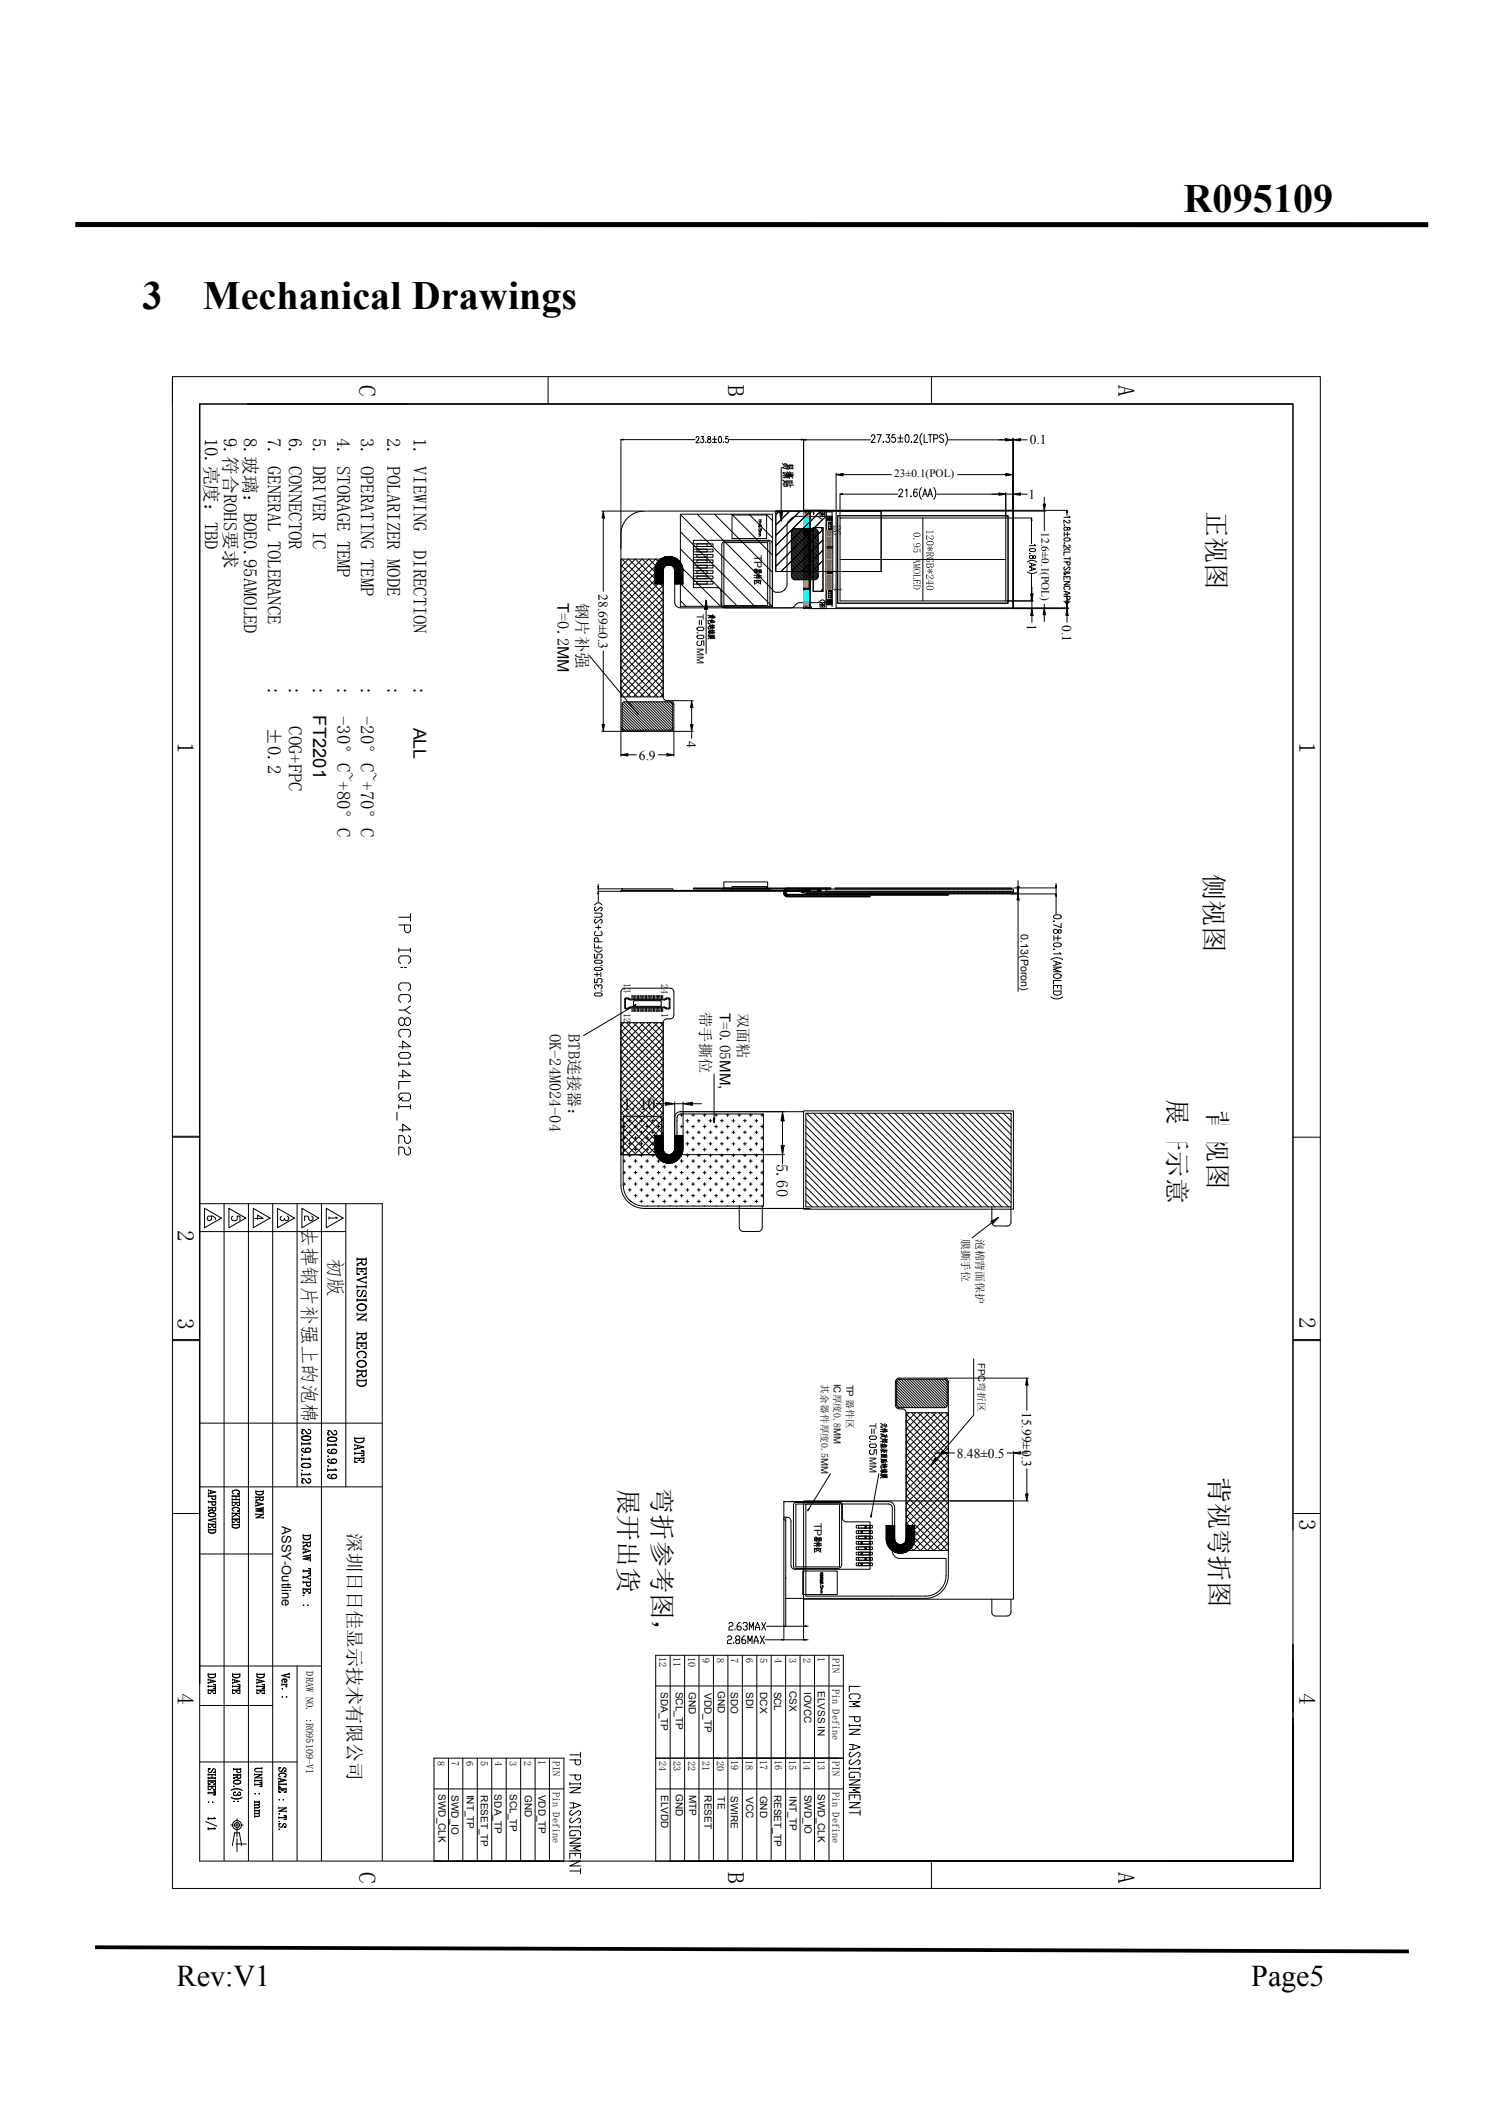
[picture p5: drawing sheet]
<svg xmlns="http://www.w3.org/2000/svg" width="210mm" height="297mm" viewBox="0 0 210 297" stroke-linecap="round" stroke-linejoin="round" font-family="sans-serif">
<defs><g id="words">
<g font-size="5.6">
<text x="166" y="29.7">R095109</text>
<text x="20" y="43.4">3</text>
<text x="28.4" y="43.4">Mechanical Drawings</text>
</g>
<g font-size="4.2">
<text x="24.8" y="278.6">Rev:V1</text>
<text x="175.5" y="278.6">Page5</text>
</g>
<g font-size="3.7">
<text x="169.4" y="71.7" transform="rotate(90 169.4 71.7)">正视图</text>
<text x="169" y="122.6" transform="rotate(90 169 122.6)">侧视图</text>
<text x="163.9" y="154.2" transform="rotate(90 163.9 154.2)">展</text>
<text x="169.5" y="155.8" transform="rotate(90 169.5 155.8)">背视图</text>
<text x="163.9" y="157.9" transform="rotate(90 163.9 157.9)">开示意</text>
<text x="86.8" y="208.9" transform="rotate(90 86.8 208.9)">展开出货</text>
<text x="91.6" y="208.8" transform="rotate(90 91.6 208.8)">弯折参考图，</text>
<text x="169.8" y="207.2" transform="rotate(90 169.8 207.2)">背视弯折图</text>
</g>
<g font-size="3.3">
<text x="50.4" y="54" transform="rotate(90 50.4 54)">C</text>
<text x="102.1" y="54" transform="rotate(90 102.1 54)">B</text>
<text x="156.9" y="54" transform="rotate(90 156.9 54)">A</text>
<text x="24.9" y="104.2" transform="rotate(90 24.9 104.2)">1</text>
<text x="182.2" y="104.2" transform="rotate(90 182.2 104.2)">1</text>
<text x="24.9" y="172.6" transform="rotate(90 24.9 172.6)">2</text>
<text x="24.9" y="184.9" transform="rotate(90 24.9 184.9)">3</text>
<text x="182.2" y="184.7" transform="rotate(90 182.2 184.7)">2</text>
<text x="182.2" y="213.1" transform="rotate(90 182.2 213.1)">3</text>
<text x="24.9" y="237.5" transform="rotate(90 24.9 237.5)">4</text>
<text x="182.2" y="237.5" transform="rotate(90 182.2 237.5)">4</text>
<text x="50.4" y="262.7" transform="rotate(90 50.4 262.7)">C</text>
<text x="102.1" y="262.7" transform="rotate(90 102.1 262.7)">B</text>
<text x="156.9" y="262.7" transform="rotate(90 156.9 262.7)">A</text>
</g>
<g font-size="2.7">
<text x="42.4" y="172.2" transform="rotate(90 42.4 172.2)">去掉钢片补强上的泡棉</text>
<text x="46.1" y="176.5" transform="rotate(90 46.1 176.5)">初版</text>
<text x="48.8" y="215.1" transform="rotate(90 48.8 215.1)">深圳日日佳显示技术有限公司</text>
</g>
<g font-size="2.6">
<text x="28.7" y="61.4" transform="rotate(90 28.7 61.4)">10.亮度：TBD</text>
<text x="31.4" y="61.4" transform="rotate(90 31.4 61.4)">9.符合ROHS要求</text>
<text x="34.2" y="61.4" transform="rotate(90 34.2 61.4)">8.玻璃：BOE0.95AMOLED</text>
<text x="37.6" y="61.4" transform="rotate(90 37.6 61.4)">7. GENERAL TOLERANCE</text>
<text x="40.5" y="61.4" transform="rotate(90 40.5 61.4)">6. CONNECTOR</text>
<text x="43.9" y="61.4" transform="rotate(90 43.9 61.4)">5. DRIVER IC</text>
<text x="47.3" y="61.4" transform="rotate(90 47.3 61.4)">4. STORAGE TEMP</text>
<text x="50.6" y="61.4" transform="rotate(90 50.6 61.4)">3. OPERATING TEMP</text>
<text x="54.3" y="61.4" transform="rotate(90 54.3 61.4)">2. POLARIZER MODE</text>
<text x="58" y="61.4" transform="rotate(90 58 61.4)">1. VIEWING</text>
<text x="58" y="77.2" transform="rotate(90 58 77.2)">DIRECTION</text>
<text x="37.6" y="96.3" transform="rotate(90 37.6 96.3)">:</text>
<text x="40.5" y="96.3" transform="rotate(90 40.5 96.3)">:</text>
<text x="40.5" y="101.9" transform="rotate(90 40.5 101.9)">COG+FPC</text>
<text x="43.9" y="96.3" transform="rotate(90 43.9 96.3)">:</text>
<text x="43.9" y="100.4" transform="rotate(90 43.9 100.4)">FT2201</text>
<text x="47.3" y="96.3" transform="rotate(90 47.3 96.3)">:</text>
<text x="47.3" y="100.4" transform="rotate(90 47.3 100.4)">-30°C~+80°C</text>
<text x="50.6" y="96.3" transform="rotate(90 50.6 96.3)">:</text>
<text x="50.6" y="100.4" transform="rotate(90 50.6 100.4)">-20°C~+70°C</text>
<text x="54.4" y="96.3" transform="rotate(90 54.4 96.3)">:</text>
<text x="58" y="96.3" transform="rotate(90 58 96.3)">:</text>
<text x="37.6" y="102" transform="rotate(90 37.6 102)">±0.2</text>
</g>
<text font-size="2.5" x="58" y="102.1" transform="rotate(90 58 102.1)">ALL</text>
<g font-size="2.3">
<text x="80.9" y="84.6" transform="rotate(90 80.9 84.6)">钢片补强</text>
<text x="77.1" y="145.1" transform="rotate(90 77.1 145.1)">OK-24M024-04</text>
<text x="79.8" y="145.1" transform="rotate(90 79.8 145.1)">BTB连接器：</text>
<text x="87.4" y="155.7">1.10</text>
<text x="109" y="163.3" transform="rotate(90 109 163.3)">5.60</text>
</g>
<text font-size="2.2" x="78.2" y="84.6" transform="rotate(90 78.2 84.6)">T=0.2MM</text>
<g font-size="2.1">
<text x="98.2" y="142" transform="rotate(90 98.2 142)">带手撕位</text>
<text x="101" y="142.1" transform="rotate(90 101 142.1)">T=0.05MM,</text>
<text x="103.5" y="142.1" transform="rotate(90 103.5 142.1)">双面粘</text>
</g>
<g font-size="1.9">
<text x="144.5" y="62.4">0.1</text>
<text x="144.3" y="70">1</text>
<text x="84" y="83.4" transform="rotate(90 84 83.4)">28.69±0.3</text>
<text x="144.1" y="87.5" transform="rotate(90 144.1 87.5)">1</text>
<text x="149" y="87.7" transform="rotate(90 149 87.7)">0.1</text>
<text x="89.6" y="106.6">6.9</text>
<text x="96.4" y="104" transform="rotate(90 96.4 104)">4</text>
<text x="143.4" y="198.1" transform="rotate(90 143.4 198.1)">15.99±0.3</text>
<text x="134.2" y="204.5">8.48±0.5</text>
</g>
<text font-size="1.8" x="39.5" y="214.1" transform="rotate(90 39.5 214.1)">ASSY-Outline</text>
<g font-size="1.6">
<text x="125.4" y="67">23±0.1(POL)</text>
<text x="146.1" y="74.7" transform="rotate(90 146.1 74.7)">12.6±0.1(POL)</text>
</g>
<g font-size="1.5">
<text x="105.8" y="77.8" transform="rotate(90 105.8 77.8)">TP</text>
<text x="116.9" y="73.6" transform="rotate(90 116.9 73.6)">26</text>
<text x="117.1" y="82.3" transform="rotate(90 117.1 82.3)">1</text>
<text x="143.2" y="131.1" transform="rotate(90 143.2 131.1)">0.13(Poron)</text>
<text x="135" y="173.8" transform="rotate(90 135 173.8)">膜撕手位</text>
<text x="136.9" y="173.8" transform="rotate(90 136.9 173.8)">泡棉背面保护</text>
<text x="114.2" y="213.6" transform="rotate(90 114.2 213.6)">TP</text>
</g>
<g font-size="1.4">
<text x="87.5" y="137.9" transform="rotate(90 87.5 137.9)">13</text>
<text x="87.5" y="142.2" transform="rotate(90 87.5 142.2)">12</text>
<text x="92.8" y="138" transform="rotate(90 92.8 138)">2</text>
<text x="92.8" y="138.7" transform="rotate(90 92.8 138.7)">4</text>
<text x="92.8" y="142.2" transform="rotate(90 92.8 142.2)">1</text>
<text x="115.2" y="194.2" transform="rotate(90 115.2 194.2)">其余器件厚度0.5MM</text>
<text x="92.5" y="232.5" transform="rotate(90 92.5 232.5)">12</text>
<text x="94.5" y="232.5" transform="rotate(90 94.5 232.5)">11</text>
<text x="96.5" y="232.5" transform="rotate(90 96.5 232.5)">10</text>
<text x="98.5" y="232.6" transform="rotate(90 98.5 232.6)">9</text>
<text x="100.6" y="232.6" transform="rotate(90 100.6 232.6)">8</text>
<text x="102.6" y="232.6" transform="rotate(90 102.6 232.6)">7</text>
<text x="104.6" y="232.6" transform="rotate(90 104.6 232.6)">6</text>
<text x="106.6" y="232.6" transform="rotate(90 106.6 232.6)">5</text>
<text x="108.7" y="232.6" transform="rotate(90 108.7 232.6)">4</text>
<text x="110.7" y="232.6" transform="rotate(90 110.7 232.6)">3</text>
<text x="112.7" y="232.6" transform="rotate(90 112.7 232.6)">2</text>
<text x="114.7" y="232.5" transform="rotate(90 114.7 232.5)">1</text>
<text x="116.8" y="232.6" transform="rotate(90 116.8 232.6)">PIN</text>
<text x="43" y="234.5" transform="rotate(90 43 234.5)">DRAW NO. :R095109-V1</text>
<text x="92.7" y="237.4" transform="rotate(90 92.7 237.4)">SDA_TP</text>
<text x="94.8" y="237.3" transform="rotate(90 94.8 237.3)">SCL_TP</text>
<text x="96.7" y="237.4" transform="rotate(90 96.7 237.4)">GND</text>
<text x="98.8" y="237.5" transform="rotate(90 98.8 237.5)">VDD_TP</text>
<text x="100.7" y="237.3" transform="rotate(90 100.7 237.3)">GND</text>
<text x="102.5" y="237.4" transform="rotate(90 102.5 237.4)">SDO</text>
<text x="104.7" y="237.4" transform="rotate(90 104.7 237.4)">SDI</text>
<text x="106.6" y="237.4" transform="rotate(90 106.6 237.4)">DCX</text>
<text x="108.6" y="237.3" transform="rotate(90 108.6 237.3)">SCL</text>
<text x="110.7" y="237.2" transform="rotate(90 110.7 237.2)">CSX</text>
<text x="112.8" y="237.4" transform="rotate(90 112.8 237.4)">IOVCC</text>
<text x="114.7" y="237.2" transform="rotate(90 114.7 237.2)">ELVSS IN</text>
<text x="116.8" y="236.9" transform="rotate(90 116.8 236.9)">Pin Define</text>
<text x="61.4" y="247" transform="rotate(90 61.4 247)">8</text>
<text x="61.5" y="251.7" transform="rotate(90 61.5 251.7)">SWD_CLK</text>
<text x="63.3" y="251.8" transform="rotate(90 63.3 251.8)">SWD_IO</text>
<text x="63.4" y="247" transform="rotate(90 63.4 247)">7</text>
<text x="65.4" y="247" transform="rotate(90 65.4 247)">6</text>
<text x="65.5" y="251.8" transform="rotate(90 65.5 251.8)">INT_TP</text>
<text x="67.4" y="247" transform="rotate(90 67.4 247)">5</text>
<text x="67.4" y="251.9" transform="rotate(90 67.4 251.9)">RESET_TP</text>
<text x="69.4" y="251.8" transform="rotate(90 69.4 251.8)">SDA_TP</text>
<text x="69.5" y="247" transform="rotate(90 69.5 247)">4</text>
<text x="71.5" y="247" transform="rotate(90 71.5 247)">3</text>
<text x="71.5" y="251.7" transform="rotate(90 71.5 251.7)">SCL_TP</text>
<text x="73.5" y="247" transform="rotate(90 73.5 247)">2</text>
<text x="73.6" y="251.9" transform="rotate(90 73.6 251.9)">GND</text>
<text x="75.5" y="251.8" transform="rotate(90 75.5 251.8)">VDD_TP</text>
<text x="75.5" y="246.9" transform="rotate(90 75.5 246.9)">1</text>
<text x="77.6" y="247.1" transform="rotate(90 77.6 247.1)">PIN</text>
<text x="77.6" y="251.4" transform="rotate(90 77.6 251.4)">Pin Define</text>
<text x="92.5" y="247" transform="rotate(90 92.5 247)">24</text>
<text x="92.8" y="251.8" transform="rotate(90 92.8 251.8)">ELVDD</text>
<text x="94.5" y="247" transform="rotate(90 94.5 247)">23</text>
<text x="94.8" y="251.7" transform="rotate(90 94.8 251.7)">GND</text>
<text x="96.5" y="247" transform="rotate(90 96.5 247)">22</text>
<text x="96.7" y="251.8" transform="rotate(90 96.7 251.8)">MTP</text>
<text x="98.5" y="247" transform="rotate(90 98.5 247)">21</text>
<text x="98.8" y="251.9" transform="rotate(90 98.8 251.9)">RESET</text>
<text x="100.6" y="247" transform="rotate(90 100.6 247)">20</text>
<text x="102.6" y="246.9" transform="rotate(90 102.6 246.9)">19</text>
<text x="104.6" y="246.9" transform="rotate(90 104.6 246.9)">18</text>
<text x="106.6" y="246.9" transform="rotate(90 106.6 246.9)">17</text>
<text x="106.6" y="251.9" transform="rotate(90 106.6 251.9)">GND</text>
<text x="108.6" y="251.8" transform="rotate(90 108.6 251.8)">RESET_TP</text>
<text x="108.7" y="246.9" transform="rotate(90 108.7 246.9)">16</text>
<text x="110.7" y="246.9" transform="rotate(90 110.7 246.9)">15</text>
<text x="110.7" y="252" transform="rotate(90 110.7 252)">INT_TP</text>
<text x="112.7" y="246.9" transform="rotate(90 112.7 246.9)">14</text>
<text x="112.8" y="251.8" transform="rotate(90 112.8 251.8)">SWD_IO</text>
<text x="114.7" y="251.7" transform="rotate(90 114.7 251.7)">SWD_CLK</text>
<text x="114.7" y="246.9" transform="rotate(90 114.7 246.9)">13</text>
<text x="116.8" y="247.1" transform="rotate(90 116.8 247.1)">PIN</text>
<text x="116.8" y="251.4" transform="rotate(90 116.8 251.4)">Pin Define</text>
<text x="100.7" y="252" transform="rotate(90 100.7 252)">TE</text>
<text x="102.5" y="252" transform="rotate(90 102.5 252)">SWIRE</text>
<text x="104.7" y="252.1" transform="rotate(90 104.7 252.1)">VCC</text>
</g>
<g font-size="1.3">
<text x="97.8" y="86.2" transform="rotate(90 97.8 86.2)">T</text>
<text x="97.8" y="90.9" transform="rotate(90 97.8 90.9)">MM</text>
<text x="137.2" y="191.2" transform="rotate(90 137.2 191.2)">FPC弯折区</text>
<text x="117" y="194.1" transform="rotate(90 117 194.1)">IC厚度0.8MM</text>
<text x="118.7" y="194.2" transform="rotate(90 118.7 194.2)">TP 器件区</text>
<text x="122" y="199.7" transform="rotate(90 122 199.7)">T</text>
<text x="122" y="204.4" transform="rotate(90 122 204.4)">MM</text>
</g>
</g></defs>
<path d="M10.6 31.2h189.8v.7h-189.8zM13.3 272.9l184.3 .6v.5l-184.3-.5z" fill="#000"/>
<g fill="none" stroke="#000" stroke-width=".14">
<path d="M112.7 71.6h29.5v13.8h-29.5zM114.1 74h1.4v9h-1.4zM114.1 72h.1M114.1 72.2h.1M114.1 72.1h.1M114.1 71.9v.1M114.2 72.1h-.1M114.2 71.9v.1M115.9 71.6v13.8M117.3 71.7h24.8v13.6h-24.8M117.8 72.7h23.3v11.6h-23.3zM114.9 84.5l-.2 .1"/>
<path d="M116.1 84.8h.6M116.7 84.6v-12.2h-.7l-.6 .4-.7-.4h-2.9a1.68 1.68 0 0 0-1.4 1.2v8.3a1.23 1.23 0 0 1-1.9 1l-.1-.3v-6.3l-.3-.4-.3-.1h-10.5v6.6h3.3l.3 .2 .2 .4v1.7a.53 .53 0 0 0 .6 .6h9.3l.4-.2"/>
</g>
<path d="M112.8 82h.1M112.9 82h.1M113 82h.1M113.1 82h.1M113.2 82h.1M113.3 82h.1M113.4 82h.1M113.5 82h.1M113.6 82h.1M113.7 82h.1" fill="none" stroke="#0ff" stroke-width=".14"/>
<path d="M112.8 81.9l.8 .1z" fill="none" stroke="#00f" stroke-width=".14"/>
<path d="M112.8 81.9l.8 .1z" fill="none" stroke="#0f0" stroke-width=".14"/>
<g fill="none" stroke="#0ff" stroke-width=".14">
<path d="M112.8 74.9h.1M112.9 74.9h.1M112.9 75h.1M113 74.9h.1M113 75h.1M113.1 74.9h.1M113.2 74.9h.1M113.2 75h.1M113.3 74.9h.1M113.3 75h.1M113.4 74.9h.1M113.5 74.9h.1"/>
<path d="M113.5 75h.1M113.6 74.9h.1M113.6 75h.1M113.7 74.9h.1"/>
</g>
<path d="M112.8 74.9l.8 .1z" fill="none" stroke="#00f" stroke-width=".14"/>
<path d="M112.8 74.9l.8 .1z" fill="none" stroke="#0f0" stroke-width=".14"/>
<g fill="none" stroke="#0ff" stroke-width=".14">
<path d="M112.8 74.9h.1M112.9 74.8h.1M112.9 74.9h.1M113 74.9h.1M113 74.8h.1M113.1 74.9h.1M113.2 74.8h.1M113.2 74.9h.1M113.3 74.9h.1M113.3 74.8h.1M113.4 74.9h.1M113.5 74.8h.1"/>
<path d="M113.5 74.9h.1M113.6 74.9h.1M113.6 74.8h.1M113.7 74.9h.1"/>
</g>
<path d="M112.8 74.8h.9v.1h-.9z" fill="none" stroke="#00f" stroke-width=".14"/>
<path d="M112.8 74.8h.9l-.9 .1z" fill="#0f0"/>
<path d="M112.8 74.8h.9l-.9 .1z" fill="none" stroke="#0f0" stroke-width=".14"/>
<path d="M112.8 74.9l.9-.1v.1z" fill="#0f0"/>
<path d="M112.8 74.9l.9-.1v.1z" fill="none" stroke="#0f0" stroke-width=".14"/>
<path d="M112.8 74.8h.9v.1h-.9z" fill="none" stroke="#0f0" stroke-width=".14"/>
<g fill="none" stroke="#0ff" stroke-width=".14">
<path d="M112.8 72.4h.1M112.8 72.5h.1M112.8 72.6h.1M112.9 72.4h.1M112.9 72.5h.1M112.9 72.6h.1M113 72.4h.1M113 72.5h.1M113 72.6h.1M113.1 72.4h.1M113.1 72.5h.1M113.1 72.6h.1"/>
<path d="M113.2 72.4h.1M113.2 72.5h.1M113.2 72.6h.1M113.3 72.4h.1M113.3 72.5h.1M113.3 72.6h.1M113.4 72.4h.1M113.4 72.5h.1M113.4 72.6h.1M113.5 72.4h.1M113.5 72.5h.1M113.5 72.6h.1"/>
<path d="M113.6 72.4h.1M113.6 72.5h.1M113.6 72.6h.1M113.7 72.4h.1M113.7 72.5h.1M113.7 72.6h.1"/>
</g>
<path d="M112.8 72.3h.9v.3h-.9z" fill="none" stroke="#00f" stroke-width=".14"/>
<path d="M112.8 72.3h.9l-.9 .3z" fill="#0f0"/>
<path d="M112.8 72.3h.9l-.9 .3z" fill="none" stroke="#0f0" stroke-width=".14"/>
<path d="M112.8 72.6l.9-.3v.3z" fill="#0f0"/>
<path d="M112.8 72.6l.9-.3v.3z" fill="none" stroke="#0f0" stroke-width=".14"/>
<path d="M112.8 72.3h.9v.3h-.9z" fill="none" stroke="#0f0" stroke-width=".14"/>
<g fill="none" stroke="#0ff" stroke-width=".14">
<path d="M112.8 72h.1M112.8 72.1h.1M112.9 71.9h.1M112.9 72h.1M112.9 72.1h.1M112.9 72.2h.1M113 72h.1M113 72.1h.1M113 71.9h.1M113 72.2h.1M113.1 72h.1M113.1 72.1h.1"/>
<path d="M113.2 71.9h.1M113.2 72h.1M113.2 72.1h.1M113.2 72.2h.1M113.3 72h.1M113.3 72.1h.1M113.3 71.9h.1M113.3 72.2h.1M113.4 72h.1M113.4 72.1h.1M113.5 71.9h.1M113.5 72h.1"/>
<path d="M113.5 72.1h.1M113.5 72.2h.1M113.6 72h.1M113.6 72.1h.1M113.6 71.9h.1M113.6 72.2h.1M113.7 72h.1M113.7 72.1h.1"/>
</g>
<path d="M112.8 71.9h.9v.3h-.9z" fill="none" stroke="#00f" stroke-width=".14"/>
<path d="M112.8 71.9h.9l-.9 .3z" fill="#0f0"/>
<path d="M112.8 71.9h.9l-.9 .3z" fill="none" stroke="#0f0" stroke-width=".14"/>
<path d="M112.8 72.2l.9-.3v.3z" fill="#0f0"/>
<path d="M112.8 72.2l.9-.3v.3z" fill="none" stroke="#0f0" stroke-width=".14"/>
<path d="M112.8 71.9h.9v.3h-.9z" fill="none" stroke="#0f0" stroke-width=".14"/>
<g fill="none" stroke="#0ff" stroke-width=".14">
<path d="M112.9 84.8h.1M112.9 84.9h.1M112.9 85h.1M113 84.8h.1M113 84.9h.1M113 85h.1M113.2 84.8h.1M113.2 84.9h.1M113.2 85h.1M113.3 84.8h.1M113.3 84.9h.1M113.3 85h.1"/>
<path d="M113.5 84.8h.1M113.5 84.9h.1M113.5 85h.1M113.6 84.8h.1M113.6 84.9h.1M113.6 85h.1"/>
</g>
<path d="M112.8 84.8h.9v.2h-.9z" fill="none" stroke="#00f" stroke-width=".14"/>
<path d="M112.8 84.8h.9l-.9 .2z" fill="#0f0"/>
<path d="M112.8 84.8h.9l-.9 .2z" fill="none" stroke="#0f0" stroke-width=".14"/>
<path d="M112.8 85l.9-.2v.2z" fill="#0f0"/>
<path d="M112.8 85l.9-.2v.2z" fill="none" stroke="#0f0" stroke-width=".14"/>
<path d="M112.8 84.8h.9v.2h-.9z" fill="none" stroke="#0f0" stroke-width=".14"/>
<g fill="none" stroke="#0ff" stroke-width=".14">
<path d="M112.9 84.4h.1M112.9 84.5h.1M112.9 84.6h.1M113 84.4h.1M113 84.5h.1M113 84.6h.1M113.2 84.4h.1M113.2 84.5h.1M113.2 84.6h.1M113.3 84.4h.1M113.3 84.5h.1M113.3 84.6h.1"/>
<path d="M113.5 84.4h.1M113.5 84.5h.1M113.5 84.6h.1M113.6 84.4h.1M113.6 84.5h.1M113.6 84.6h.1"/>
</g>
<path d="M112.8 84.3h.9v.3h-.9z" fill="none" stroke="#00f" stroke-width=".14"/>
<path d="M112.8 84.3h.9l-.9 .3z" fill="#0f0"/>
<path d="M112.8 84.3h.9l-.9 .3z" fill="none" stroke="#0f0" stroke-width=".14"/>
<path d="M112.8 84.6l.9-.3v.3z" fill="#0f0"/>
<path d="M112.8 84.6l.9-.3v.3z" fill="none" stroke="#0f0" stroke-width=".14"/>
<path d="M112.8 84.3h.9v.3h-.9z" fill="none" stroke="#0f0" stroke-width=".14"/>
<path d="M112.8 73.4h.1M112.9 73.4h.1M113 73.4h.1M113.1 73.4h.1M113.2 73.4h.1M113.3 73.4h.1M113.4 73.4h.1M113.5 73.4h.1M113.6 73.4h.1M113.7 73.4h.1" fill="none" stroke="#0ff" stroke-width=".14"/>
<path d="M112.8 73.4h.9v.1h-.9z" fill="none" stroke="#00f" stroke-width=".14"/>
<path d="M112.8 73.4h.9l-.9 .1z" fill="#0f0"/>
<path d="M112.8 73.4h.9l-.9 .1z" fill="none" stroke="#0f0" stroke-width=".14"/>
<path d="M112.8 73.5l.9-.1v.1z" fill="#0f0"/>
<path d="M112.8 73.5l.9-.1v.1z" fill="none" stroke="#0f0" stroke-width=".14"/>
<path d="M112.8 73.4h.9v.1h-.9z" fill="none" stroke="#0f0" stroke-width=".14"/>
<g fill="none" stroke="#0ff" stroke-width=".14">
<path d="M112.8 73.6h.1M112.9 73.6h.1M112.9 73.5h.1M113 73.6h.1M113 73.5h.1M113.1 73.6h.1M113.2 73.6h.1M113.2 73.5h.1M113.3 73.6h.1M113.3 73.5h.1M113.4 73.6h.1M113.5 73.6h.1"/>
<path d="M113.5 73.5h.1M113.6 73.6h.1M113.6 73.5h.1M113.7 73.6h.1"/>
</g>
<path d="M112.8 73.5h.9v.1h-.9z" fill="none" stroke="#00f" stroke-width=".14"/>
<path d="M112.8 73.5h.9l-.9 .1z" fill="#0f0"/>
<path d="M112.8 73.5h.9l-.9 .1z" fill="none" stroke="#0f0" stroke-width=".14"/>
<path d="M112.8 73.6l.9-.1v.1z" fill="#0f0"/>
<path d="M112.8 73.6l.9-.1v.1z" fill="none" stroke="#0f0" stroke-width=".14"/>
<path d="M112.8 73.5h.9v.1h-.9z" fill="none" stroke="#0f0" stroke-width=".14"/>
<path d="M112.8 82.4h.1M112.9 82.4h.1M113 82.4h.1M113.1 82.4h.1M113.2 82.4h.1M113.3 82.4h.1M113.4 82.4h.1M113.5 82.4h.1M113.6 82.4h.1M113.7 82.4h.1" fill="none" stroke="#0ff" stroke-width=".14"/>
<path d="M112.8 82.4h.8z" fill="none" stroke="#00f" stroke-width=".14"/>
<path d="M112.8 82.4h.8z" fill="none" stroke="#0f0" stroke-width=".14"/>
<g fill="none" stroke="#0ff" stroke-width=".14">
<path d="M112.8 74h.1M112.8 74.1h.1M112.9 74h.1M112.9 74.1h.1M113 74h.1M113 74.1h.1M113.1 74h.1M113.1 74.1h.1M113.2 74h.1M113.2 74.1h.1M113.3 74h.1M113.3 74.1h.1"/>
<path d="M113.4 74h.1M113.4 74.1h.1M113.5 74h.1M113.5 74.1h.1M113.6 74h.1M113.6 74.1h.1M113.7 74h.1M113.7 74.1h.1"/>
</g>
<path d="M112.8 74h.9v.1h-.9z" fill="none" stroke="#00f" stroke-width=".14"/>
<path d="M112.8 74h.9l-.9 .1z" fill="#0f0"/>
<path d="M112.8 74h.9l-.9 .1z" fill="none" stroke="#0f0" stroke-width=".14"/>
<path d="M112.8 74.1l.9-.1v.1z" fill="#0f0"/>
<path d="M112.8 74.1l.9-.1v.1z" fill="none" stroke="#0f0" stroke-width=".14"/>
<path d="M112.8 74h.9v.1h-.9z" fill="none" stroke="#0f0" stroke-width=".14"/>
<g fill="none" stroke="#0ff" stroke-width=".14">
<path d="M112.8 72.8h.1M112.9 72.8h.1M112.9 72.7h.1M113 72.8h.1M113 72.7h.1M113.1 72.8h.1M113.2 72.8h.1M113.2 72.7h.1M113.3 72.8h.1M113.3 72.7h.1M113.4 72.8h.1M113.5 72.8h.1"/>
<path d="M113.5 72.7h.1M113.6 72.8h.1M113.6 72.7h.1M113.7 72.8h.1"/>
</g>
<path d="M112.8 72.7h.9v.1h-.9z" fill="none" stroke="#00f" stroke-width=".14"/>
<path d="M112.8 72.7h.9l-.9 .1z" fill="#0f0"/>
<path d="M112.8 72.7h.9l-.9 .1z" fill="none" stroke="#0f0" stroke-width=".14"/>
<path d="M112.8 72.8l.9-.1v.1z" fill="#0f0"/>
<path d="M112.8 72.8l.9-.1v.1z" fill="none" stroke="#0f0" stroke-width=".14"/>
<path d="M112.8 72.7h.9v.1h-.9z" fill="none" stroke="#0f0" stroke-width=".14"/>
<g fill="none" stroke="#0ff" stroke-width=".14">
<path d="M112.8 72.9h.1M112.8 73h.1M112.9 72.9h.1M112.9 73h.1M113 72.9h.1M113 73h.1M113.1 72.9h.1M113.1 73h.1M113.2 72.9h.1M113.2 73h.1M113.3 72.9h.1M113.3 73h.1"/>
<path d="M113.4 72.9h.1M113.4 73h.1M113.5 72.9h.1M113.5 73h.1M113.6 72.9h.1M113.6 73h.1M113.7 72.9h.1M113.7 73h.1"/>
</g>
<path d="M112.8 72.9h.9v.1h-.9z" fill="none" stroke="#00f" stroke-width=".14"/>
<path d="M112.8 72.9h.9l-.9 .1z" fill="#0f0"/>
<path d="M112.8 72.9h.9l-.9 .1z" fill="none" stroke="#0f0" stroke-width=".14"/>
<path d="M112.8 73l.9-.1v.1z" fill="#0f0"/>
<path d="M112.8 73l.9-.1v.1z" fill="none" stroke="#0f0" stroke-width=".14"/>
<path d="M112.8 72.9h.9v.1h-.9z" fill="none" stroke="#0f0" stroke-width=".14"/>
<g fill="none" stroke="#0ff" stroke-width=".14">
<path d="M112.8 73.1h.1M112.9 73h.1M112.9 73.1h.1M113 73.1h.1M113 73h.1M113.1 73.1h.1M113.2 73h.1M113.2 73.1h.1M113.3 73.1h.1M113.3 73h.1M113.4 73.1h.1M113.5 73h.1"/>
<path d="M113.5 73.1h.1M113.6 73.1h.1M113.6 73h.1M113.7 73.1h.1"/>
</g>
<path d="M112.8 73h.9v.1h-.9z" fill="none" stroke="#00f" stroke-width=".14"/>
<path d="M112.8 73h.9l-.9 .1z" fill="#0f0"/>
<path d="M112.8 73h.9l-.9 .1z" fill="none" stroke="#0f0" stroke-width=".14"/>
<path d="M112.8 73.1l.9-.1v.1z" fill="#0f0"/>
<path d="M112.8 73.1l.9-.1v.1z" fill="none" stroke="#0f0" stroke-width=".14"/>
<path d="M112.8 73h.9v.1h-.9z" fill="none" stroke="#0f0" stroke-width=".14"/>
<g fill="none" stroke="#0ff" stroke-width=".14">
<path d="M112.8 73.2h.1M112.9 73.2h.1M112.9 73.3h.1M113 73.2h.1M113 73.3h.1M113.1 73.2h.1M113.2 73.2h.1M113.2 73.3h.1M113.3 73.2h.1M113.3 73.3h.1M113.4 73.2h.1M113.5 73.2h.1"/>
<path d="M113.5 73.3h.1M113.6 73.2h.1M113.6 73.3h.1M113.7 73.2h.1"/>
</g>
<path d="M112.8 73.2h.9v.1h-.9z" fill="none" stroke="#00f" stroke-width=".14"/>
<path d="M112.8 73.2h.9l-.9 .1z" fill="#0f0"/>
<path d="M112.8 73.2h.9l-.9 .1z" fill="none" stroke="#0f0" stroke-width=".14"/>
<path d="M112.8 73.3l.9-.1v.1z" fill="#0f0"/>
<path d="M112.8 73.3l.9-.1v.1z" fill="none" stroke="#0f0" stroke-width=".14"/>
<path d="M112.8 73.2h.9v.1h-.9z" fill="none" stroke="#0f0" stroke-width=".14"/>
<path d="M112.9 73.7h.1M112.9 73.8h.1M113 73.7h.1M113 73.8h.1M113.2 73.7h.1M113.2 73.8h.1M113.3 73.7h.1M113.3 73.8h.1M113.5 73.7h.1M113.5 73.8h.1M113.6 73.7h.1M113.6 73.8h.1" fill="none" stroke="#0ff" stroke-width=".14"/>
<path d="M112.8 73.7h.9v.1h-.9z" fill="none" stroke="#00f" stroke-width=".14"/>
<path d="M112.8 73.7h.9l-.9 .1z" fill="#0f0"/>
<path d="M112.8 73.7h.9l-.9 .1z" fill="none" stroke="#0f0" stroke-width=".14"/>
<path d="M112.8 73.8l.9-.1v.1z" fill="#0f0"/>
<path d="M112.8 73.8l.9-.1v.1z" fill="none" stroke="#0f0" stroke-width=".14"/>
<path d="M112.8 73.7h.9v.1h-.9z" fill="none" stroke="#0f0" stroke-width=".14"/>
<g fill="none" stroke="#0ff" stroke-width=".14">
<path d="M112.8 73.9h.1M112.9 73.9h.1M112.9 73.8h.1M113 73.9h.1M113 73.8h.1M113.1 73.9h.1M113.2 73.9h.1M113.2 73.8h.1M113.3 73.9h.1M113.3 73.8h.1M113.4 73.9h.1M113.5 73.9h.1"/>
<path d="M113.5 73.8h.1M113.6 73.9h.1M113.6 73.8h.1M113.7 73.9h.1"/>
</g>
<path d="M112.8 73.8h.9v.1h-.9z" fill="none" stroke="#00f" stroke-width=".14"/>
<path d="M112.8 73.8h.9l-.9 .1z" fill="#0f0"/>
<path d="M112.8 73.8h.9l-.9 .1z" fill="none" stroke="#0f0" stroke-width=".14"/>
<path d="M112.8 73.9l.9-.1v.1z" fill="#0f0"/>
<path d="M112.8 73.9l.9-.1v.1z" fill="none" stroke="#0f0" stroke-width=".14"/>
<path d="M112.8 73.8h.9v.1h-.9z" fill="none" stroke="#0f0" stroke-width=".14"/>
<g fill="none" stroke="#0ff" stroke-width=".14">
<path d="M112.8 82.6h.1M112.8 82.5h.1M112.9 82.6h.1M112.9 82.5h.1M113 82.6h.1M113 82.5h.1M113.1 82.6h.1M113.1 82.5h.1M113.2 82.6h.1M113.2 82.5h.1M113.3 82.6h.1M113.3 82.5h.1"/>
<path d="M113.4 82.6h.1M113.4 82.5h.1M113.5 82.6h.1M113.5 82.5h.1M113.6 82.6h.1M113.6 82.5h.1M113.7 82.6h.1M113.7 82.5h.1"/>
</g>
<path d="M112.8 82.5h.9v.1h-.9z" fill="none" stroke="#00f" stroke-width=".14"/>
<path d="M112.8 82.5l.9 .1h-.9z" fill="#0f0"/>
<path d="M112.8 82.5l.9 .1h-.9z" fill="none" stroke="#0f0" stroke-width=".14"/>
<path d="M112.8 82.5h.9v.1z" fill="#0f0"/>
<path d="M112.8 82.5h.9v.1z" fill="none" stroke="#0f0" stroke-width=".14"/>
<path d="M112.8 82.5h.9v.1h-.9z" fill="none" stroke="#0f0" stroke-width=".14"/>
<g fill="none" stroke="#0ff" stroke-width=".14">
<path d="M112.8 82.9h.1M112.9 82.9h.1M112.9 83h.1M113 82.9h.1M113 83h.1M113.1 82.9h.1M113.2 82.9h.1M113.2 83h.1M113.3 82.9h.1M113.3 83h.1M113.4 82.9h.1M113.5 82.9h.1"/>
<path d="M113.5 83h.1M113.6 82.9h.1M113.6 83h.1M113.7 82.9h.1"/>
</g>
<path d="M112.8 82.9h.9v.1h-.9z" fill="none" stroke="#00f" stroke-width=".14"/>
<path d="M112.8 82.9l.9 .1h-.9z" fill="#0f0"/>
<path d="M112.8 82.9l.9 .1h-.9z" fill="none" stroke="#0f0" stroke-width=".14"/>
<path d="M112.8 82.9h.9v.1z" fill="#0f0"/>
<path d="M112.8 82.9h.9v.1z" fill="none" stroke="#0f0" stroke-width=".14"/>
<path d="M112.8 82.9h.9v.1h-.9z" fill="none" stroke="#0f0" stroke-width=".14"/>
<g fill="none" stroke="#0ff" stroke-width=".14">
<path d="M112.8 81.8h.1M112.9 81.8h.1M112.9 81.9h.1M113 81.8h.1M113 81.9h.1M113.1 81.8h.1M113.2 81.8h.1M113.2 81.9h.1M113.3 81.8h.1M113.3 81.9h.1M113.4 81.8h.1M113.5 81.8h.1"/>
<path d="M113.5 81.9h.1M113.6 81.8h.1M113.6 81.9h.1M113.7 81.8h.1"/>
</g>
<path d="M112.8 81.8l.8 .1z" fill="none" stroke="#00f" stroke-width=".14"/>
<path d="M112.8 81.8l.8 .1z" fill="none" stroke="#0f0" stroke-width=".14"/>
<g fill="none" stroke="#0ff" stroke-width=".14">
<path d="M112.8 81.8h.1M112.9 81.8h.1M112.9 81.7h.1M113 81.8h.1M113 81.7h.1M113.1 81.8h.1M113.2 81.8h.1M113.2 81.7h.1M113.3 81.8h.1M113.3 81.7h.1M113.4 81.8h.1M113.5 81.8h.1"/>
<path d="M113.5 81.7h.1M113.6 81.8h.1M113.6 81.7h.1M113.7 81.8h.1"/>
</g>
<path d="M112.8 81.7l.8 .1z" fill="none" stroke="#00f" stroke-width=".14"/>
<path d="M112.8 81.7l.8 .1z" fill="none" stroke="#0f0" stroke-width=".14"/>
<g fill="none" stroke="#0ff" stroke-width=".14">
<path d="M112.8 81.6h.1M112.9 81.6h.1M112.9 81.7h.1M113 81.6h.1M113 81.7h.1M113.1 81.6h.1M113.2 81.6h.1M113.2 81.7h.1M113.3 81.6h.1M113.3 81.7h.1M113.4 81.6h.1M113.5 81.6h.1"/>
<path d="M113.5 81.7h.1M113.6 81.6h.1M113.6 81.7h.1M113.7 81.6h.1"/>
</g>
<path d="M112.8 81.6l.8 .1z" fill="none" stroke="#00f" stroke-width=".14"/>
<path d="M112.8 81.6l.8 .1z" fill="none" stroke="#0f0" stroke-width=".14"/>
<path d="M112.9 81.6h.1M112.9 81.5h.1M113 81.6h.1M113 81.5h.1M113.2 81.6h.1M113.2 81.5h.1M113.3 81.6h.1M113.3 81.5h.1M113.5 81.6h.1M113.5 81.5h.1M113.6 81.6h.1M113.6 81.5h.1" fill="none" stroke="#0ff" stroke-width=".14"/>
<path d="M112.8 81.5l.8 .1z" fill="none" stroke="#00f" stroke-width=".14"/>
<path d="M112.8 81.5l.8 .1z" fill="none" stroke="#0f0" stroke-width=".14"/>
<path d="M112.9 81.5h.1M113 81.5h.1M113.2 81.5h.1M113.3 81.5h.1M113.5 81.5h.1M113.6 81.5h.1" fill="none" stroke="#0ff" stroke-width=".14"/>
<path d="M112.8 81.4l.8 .1z" fill="none" stroke="#00f" stroke-width=".14"/>
<path d="M112.8 81.4l.8 .1z" fill="none" stroke="#0f0" stroke-width=".14"/>
<path d="M112.9 81.4h.1M112.9 81.3h.1M113 81.4h.1M113 81.3h.1M113.2 81.4h.1M113.2 81.3h.1M113.3 81.4h.1M113.3 81.3h.1M113.5 81.4h.1M113.5 81.3h.1M113.6 81.4h.1M113.6 81.3h.1" fill="none" stroke="#0ff" stroke-width=".14"/>
<path d="M112.8 81.3l.8 .1z" fill="none" stroke="#00f" stroke-width=".14"/>
<path d="M112.8 81.3l.8 .1z" fill="none" stroke="#0f0" stroke-width=".14"/>
<path d="M112.8 81.2h.1M112.9 81.2h.1M113 81.2h.1M113.1 81.2h.1M113.2 81.2h.1M113.3 81.2h.1M113.4 81.2h.1M113.5 81.2h.1M113.6 81.2h.1M113.7 81.2h.1" fill="none" stroke="#0ff" stroke-width=".14"/>
<path d="M112.8 81.2l.8 .1z" fill="none" stroke="#00f" stroke-width=".14"/>
<path d="M112.8 81.2l.8 .1z" fill="none" stroke="#0f0" stroke-width=".14"/>
<path d="M112.8 81.1h.1M112.9 81.1h.1M113 81.1h.1M113.1 81.1h.1M113.2 81.1h.1M113.3 81.1h.1M113.4 81.1h.1M113.5 81.1h.1M113.6 81.1h.1M113.7 81.1h.1" fill="none" stroke="#0ff" stroke-width=".14"/>
<path d="M112.8 81.1h.8z" fill="none" stroke="#00f" stroke-width=".14"/>
<path d="M112.8 81.1h.8z" fill="none" stroke="#0f0" stroke-width=".14"/>
<path d="M112.8 81h.1M112.9 81h.1M113 81h.1M113.1 81h.1M113.2 81h.1M113.3 81h.1M113.4 81h.1M113.5 81h.1M113.6 81h.1M113.7 81h.1" fill="none" stroke="#0ff" stroke-width=".14"/>
<path d="M112.8 81h.8z" fill="none" stroke="#00f" stroke-width=".14"/>
<path d="M112.8 81h.8z" fill="none" stroke="#0f0" stroke-width=".14"/>
<path d="M112.8 80.9h.1M112.9 80.9h.1M113 80.9h.1M113.1 80.9h.1M113.2 80.9h.1M113.3 80.9h.1M113.4 80.9h.1M113.5 80.9h.1M113.6 80.9h.1M113.7 80.9h.1" fill="none" stroke="#0ff" stroke-width=".14"/>
<path d="M112.8 80.9h.8z" fill="none" stroke="#00f" stroke-width=".14"/>
<path d="M112.8 80.9h.8z" fill="none" stroke="#0f0" stroke-width=".14"/>
<path d="M112.9 80.8h.1M113 80.8h.1M113.2 80.8h.1M113.3 80.8h.1M113.5 80.8h.1M113.6 80.8h.1" fill="none" stroke="#0ff" stroke-width=".14"/>
<path d="M112.8 80.8h.8z" fill="none" stroke="#00f" stroke-width=".14"/>
<path d="M112.8 80.8h.8z" fill="none" stroke="#0f0" stroke-width=".14"/>
<path d="M112.8 80.7h.1M112.9 80.7h.1M113 80.7h.1M113.1 80.7h.1M113.2 80.7h.1M113.3 80.7h.1M113.4 80.7h.1M113.5 80.7h.1M113.6 80.7h.1M113.7 80.7h.1" fill="none" stroke="#0ff" stroke-width=".14"/>
<path d="M112.8 80.7h.8z" fill="none" stroke="#00f" stroke-width=".14"/>
<path d="M112.8 80.7h.8z" fill="none" stroke="#0f0" stroke-width=".14"/>
<path d="M112.9 80.6h.1M113 80.6h.1M113.2 80.6h.1M113.3 80.6h.1M113.5 80.6h.1M113.6 80.6h.1" fill="none" stroke="#0ff" stroke-width=".14"/>
<path d="M112.8 80.6h.8z" fill="none" stroke="#00f" stroke-width=".14"/>
<path d="M112.8 80.6h.8z" fill="none" stroke="#0f0" stroke-width=".14"/>
<path d="M112.8 80.5h.1M112.9 80.5h.1M113 80.5h.1M113.1 80.5h.1M113.2 80.5h.1M113.3 80.5h.1M113.4 80.5h.1M113.5 80.5h.1M113.6 80.5h.1M113.7 80.5h.1" fill="none" stroke="#0ff" stroke-width=".14"/>
<path d="M112.8 80.4l.8 .1z" fill="none" stroke="#00f" stroke-width=".14"/>
<path d="M112.8 80.4l.8 .1z" fill="none" stroke="#0f0" stroke-width=".14"/>
<g fill="none" stroke="#0ff" stroke-width=".14">
<path d="M112.8 80.3h.1M112.9 80.3h.1M112.9 80.4h.1M113 80.3h.1M113 80.4h.1M113.1 80.3h.1M113.2 80.3h.1M113.2 80.4h.1M113.3 80.3h.1M113.3 80.4h.1M113.4 80.3h.1M113.5 80.3h.1"/>
<path d="M113.5 80.4h.1M113.6 80.3h.1M113.6 80.4h.1M113.7 80.3h.1"/>
</g>
<path d="M112.8 80.3l.8 .1z" fill="none" stroke="#00f" stroke-width=".14"/>
<path d="M112.8 80.3l.8 .1z" fill="none" stroke="#0f0" stroke-width=".14"/>
<g fill="none" stroke="#0ff" stroke-width=".14">
<path d="M112.8 80.3h.1M112.9 80.3h.1M112.9 80.2h.1M113 80.3h.1M113 80.2h.1M113.1 80.3h.1M113.2 80.3h.1M113.2 80.2h.1M113.3 80.3h.1M113.3 80.2h.1M113.4 80.3h.1M113.5 80.3h.1"/>
<path d="M113.5 80.2h.1M113.6 80.3h.1M113.6 80.2h.1M113.7 80.3h.1"/>
</g>
<path d="M112.8 80.2l.8 .1z" fill="none" stroke="#00f" stroke-width=".14"/>
<path d="M112.8 80.2l.8 .1z" fill="none" stroke="#0f0" stroke-width=".14"/>
<g fill="none" stroke="#0ff" stroke-width=".14">
<path d="M112.8 80.1h.1M112.9 80.1h.1M112.9 80.2h.1M113 80.1h.1M113 80.2h.1M113.1 80.1h.1M113.2 80.1h.1M113.2 80.2h.1M113.3 80.1h.1M113.3 80.2h.1M113.4 80.1h.1M113.5 80.1h.1"/>
<path d="M113.5 80.2h.1M113.6 80.1h.1M113.6 80.2h.1M113.7 80.1h.1"/>
</g>
<path d="M112.8 80.1l.8 .1z" fill="none" stroke="#00f" stroke-width=".14"/>
<path d="M112.8 80.1l.8 .1z" fill="none" stroke="#0f0" stroke-width=".14"/>
<g fill="none" stroke="#0ff" stroke-width=".14">
<path d="M112.8 80.1h.1M112.9 80h.1M112.9 80.1h.1M113 80.1h.1M113 80h.1M113.1 80.1h.1M113.2 80h.1M113.2 80.1h.1M113.3 80.1h.1M113.3 80h.1M113.4 80.1h.1M113.5 80h.1"/>
<path d="M113.5 80.1h.1M113.6 80.1h.1M113.6 80h.1M113.7 80.1h.1"/>
</g>
<path d="M112.8 80l.8 .1z" fill="none" stroke="#00f" stroke-width=".14"/>
<path d="M112.8 80l.8 .1z" fill="none" stroke="#0f0" stroke-width=".14"/>
<path d="M112.8 79.9h.1M112.9 79.9h.1M113 79.9h.1M113.1 79.9h.1M113.2 79.9h.1M113.3 79.9h.1M113.4 79.9h.1M113.5 79.9h.1M113.6 79.9h.1M113.7 79.9h.1" fill="none" stroke="#0ff" stroke-width=".14"/>
<path d="M112.8 79.9l.8 .1z" fill="none" stroke="#00f" stroke-width=".14"/>
<path d="M112.8 79.9l.8 .1z" fill="none" stroke="#0f0" stroke-width=".14"/>
<path d="M112.9 79.8h.1M113 79.8h.1M113.2 79.8h.1M113.3 79.8h.1M113.5 79.8h.1M113.6 79.8h.1" fill="none" stroke="#0ff" stroke-width=".14"/>
<path d="M112.8 79.8h.8z" fill="none" stroke="#00f" stroke-width=".14"/>
<path d="M112.8 79.8h.8z" fill="none" stroke="#0f0" stroke-width=".14"/>
<path d="M112.8 79.7h.1M112.9 79.7h.1M113 79.7h.1M113.1 79.7h.1M113.2 79.7h.1M113.3 79.7h.1M113.4 79.7h.1M113.5 79.7h.1M113.6 79.7h.1M113.7 79.7h.1" fill="none" stroke="#0ff" stroke-width=".14"/>
<path d="M112.8 79.7h.8z" fill="none" stroke="#00f" stroke-width=".14"/>
<path d="M112.8 79.7h.8z" fill="none" stroke="#0f0" stroke-width=".14"/>
<path d="M112.8 79.6h.1M112.9 79.6h.1M113 79.6h.1M113.1 79.6h.1M113.2 79.6h.1M113.3 79.6h.1M113.4 79.6h.1M113.5 79.6h.1M113.6 79.6h.1M113.7 79.6h.1" fill="none" stroke="#0ff" stroke-width=".14"/>
<path d="M112.8 79.6h.8z" fill="none" stroke="#00f" stroke-width=".14"/>
<path d="M112.8 79.6h.8z" fill="none" stroke="#0f0" stroke-width=".14"/>
<path d="M112.8 79.5h.1M112.9 79.5h.1M113 79.5h.1M113.1 79.5h.1M113.2 79.5h.1M113.3 79.5h.1M113.4 79.5h.1M113.5 79.5h.1M113.6 79.5h.1M113.7 79.5h.1" fill="none" stroke="#0ff" stroke-width=".14"/>
<path d="M112.8 79.5h.8z" fill="none" stroke="#00f" stroke-width=".14"/>
<path d="M112.8 79.5h.8z" fill="none" stroke="#0f0" stroke-width=".14"/>
<path d="M112.8 79.4h.1M112.9 79.4h.1M113 79.4h.1M113.1 79.4h.1M113.2 79.4h.1M113.3 79.4h.1M113.4 79.4h.1M113.5 79.4h.1M113.6 79.4h.1M113.7 79.4h.1" fill="none" stroke="#0ff" stroke-width=".14"/>
<path d="M112.8 79.4h.8z" fill="none" stroke="#00f" stroke-width=".14"/>
<path d="M112.8 79.4h.8z" fill="none" stroke="#0f0" stroke-width=".14"/>
<path d="M112.8 79.3h.1M112.9 79.3h.1M113 79.3h.1M113.1 79.3h.1M113.2 79.3h.1M113.3 79.3h.1M113.4 79.3h.1M113.5 79.3h.1M113.6 79.3h.1M113.7 79.3h.1" fill="none" stroke="#0ff" stroke-width=".14"/>
<path d="M112.8 79.3h.8z" fill="none" stroke="#00f" stroke-width=".14"/>
<path d="M112.8 79.3h.8z" fill="none" stroke="#0f0" stroke-width=".14"/>
<g fill="none" stroke="#0ff" stroke-width=".14">
<path d="M112.8 79.1h.1M112.9 79.1h.1M112.9 79.2h.1M113 79.1h.1M113 79.2h.1M113.1 79.1h.1M113.2 79.1h.1M113.2 79.2h.1M113.3 79.1h.1M113.3 79.2h.1M113.4 79.1h.1M113.5 79.1h.1"/>
<path d="M113.5 79.2h.1M113.6 79.1h.1M113.6 79.2h.1M113.7 79.1h.1"/>
</g>
<path d="M112.8 79.1l.8 .1z" fill="none" stroke="#00f" stroke-width=".14"/>
<path d="M112.8 79.1l.8 .1z" fill="none" stroke="#0f0" stroke-width=".14"/>
<path d="M112.9 79.1h.1M112.9 79h.1M113 79.1h.1M113 79h.1M113.2 79.1h.1M113.2 79h.1M113.3 79.1h.1M113.3 79h.1M113.5 79.1h.1M113.5 79h.1M113.6 79.1h.1M113.6 79h.1" fill="none" stroke="#0ff" stroke-width=".14"/>
<path d="M112.8 79l.8 .1z" fill="none" stroke="#00f" stroke-width=".14"/>
<path d="M112.8 79l.8 .1z" fill="none" stroke="#0f0" stroke-width=".14"/>
<path d="M112.9 79h.1M112.9 78.9h.1M113 79h.1M113 78.9h.1M113.2 79h.1M113.2 78.9h.1M113.3 79h.1M113.3 78.9h.1M113.5 79h.1M113.5 78.9h.1M113.6 79h.1M113.6 78.9h.1" fill="none" stroke="#0ff" stroke-width=".14"/>
<path d="M112.8 78.9l.8 .1z" fill="none" stroke="#00f" stroke-width=".14"/>
<path d="M112.8 78.9l.8 .1z" fill="none" stroke="#0f0" stroke-width=".14"/>
<path d="M112.9 78.9h.1M112.9 78.8h.1M113 78.9h.1M113 78.8h.1M113.2 78.9h.1M113.2 78.8h.1M113.3 78.9h.1M113.3 78.8h.1M113.5 78.9h.1M113.5 78.8h.1M113.6 78.9h.1M113.6 78.8h.1" fill="none" stroke="#0ff" stroke-width=".14"/>
<path d="M112.8 78.8l.8 .1z" fill="none" stroke="#00f" stroke-width=".14"/>
<path d="M112.8 78.8l.8 .1z" fill="none" stroke="#0f0" stroke-width=".14"/>
<g fill="none" stroke="#0ff" stroke-width=".14">
<path d="M112.8 78.8h.1M112.9 78.8h.1M112.9 78.7h.1M113 78.8h.1M113 78.7h.1M113.1 78.8h.1M113.2 78.8h.1M113.2 78.7h.1M113.3 78.8h.1M113.3 78.7h.1M113.4 78.8h.1M113.5 78.8h.1"/>
<path d="M113.5 78.7h.1M113.6 78.8h.1M113.6 78.7h.1M113.7 78.8h.1"/>
</g>
<path d="M112.8 78.7l.8 .1z" fill="none" stroke="#00f" stroke-width=".14"/>
<path d="M112.8 78.7l.8 .1z" fill="none" stroke="#0f0" stroke-width=".14"/>
<g fill="none" stroke="#0ff" stroke-width=".14">
<path d="M112.8 78.6h.1M112.9 78.6h.1M112.9 78.7h.1M113 78.6h.1M113 78.7h.1M113.1 78.6h.1M113.2 78.6h.1M113.2 78.7h.1M113.3 78.6h.1M113.3 78.7h.1M113.4 78.6h.1M113.5 78.6h.1"/>
<path d="M113.5 78.7h.1M113.6 78.6h.1M113.6 78.7h.1M113.7 78.6h.1"/>
</g>
<path d="M112.8 78.6l.8 .1z" fill="none" stroke="#00f" stroke-width=".14"/>
<path d="M112.8 78.6l.8 .1z" fill="none" stroke="#0f0" stroke-width=".14"/>
<path d="M112.8 78.5h.1M112.9 78.5h.1M113 78.5h.1M113.1 78.5h.1M113.2 78.5h.1M113.3 78.5h.1M113.4 78.5h.1M113.5 78.5h.1M113.6 78.5h.1M113.7 78.5h.1" fill="none" stroke="#0ff" stroke-width=".14"/>
<path d="M112.8 78.5l.8 .1z" fill="none" stroke="#00f" stroke-width=".14"/>
<path d="M112.8 78.5l.8 .1z" fill="none" stroke="#0f0" stroke-width=".14"/>
<path d="M112.8 78.4h.1M112.9 78.4h.1M113 78.4h.1M113.1 78.4h.1M113.2 78.4h.1M113.3 78.4h.1M113.4 78.4h.1M113.5 78.4h.1M113.6 78.4h.1M113.7 78.4h.1" fill="none" stroke="#0ff" stroke-width=".14"/>
<path d="M112.8 78.4l.8 .1z" fill="none" stroke="#00f" stroke-width=".14"/>
<path d="M112.8 78.4l.8 .1z" fill="none" stroke="#0f0" stroke-width=".14"/>
<path d="M112.9 78.3h.1M113 78.3h.1M113.2 78.3h.1M113.3 78.3h.1M113.5 78.3h.1M113.6 78.3h.1" fill="none" stroke="#0ff" stroke-width=".14"/>
<path d="M112.8 78.3h.8z" fill="none" stroke="#00f" stroke-width=".14"/>
<path d="M112.8 78.3h.8z" fill="none" stroke="#0f0" stroke-width=".14"/>
<path d="M112.8 78.2h.1M112.9 78.2h.1M113 78.2h.1M113.1 78.2h.1M113.2 78.2h.1M113.3 78.2h.1M113.4 78.2h.1M113.5 78.2h.1M113.6 78.2h.1M113.7 78.2h.1" fill="none" stroke="#0ff" stroke-width=".14"/>
<path d="M112.8 78.2h.8z" fill="none" stroke="#00f" stroke-width=".14"/>
<path d="M112.8 78.2h.8z" fill="none" stroke="#0f0" stroke-width=".14"/>
<path d="M112.9 78.1h.1M113 78.1h.1M113.2 78.1h.1M113.3 78.1h.1M113.5 78.1h.1M113.6 78.1h.1" fill="none" stroke="#0ff" stroke-width=".14"/>
<path d="M112.8 78.1h.8z" fill="none" stroke="#00f" stroke-width=".14"/>
<path d="M112.8 78.1h.8z" fill="none" stroke="#0f0" stroke-width=".14"/>
<path d="M112.8 78h.1M112.9 78h.1M113 78h.1M113.1 78h.1M113.2 78h.1M113.3 78h.1M113.4 78h.1M113.5 78h.1M113.6 78h.1M113.7 78h.1" fill="none" stroke="#0ff" stroke-width=".14"/>
<path d="M112.8 78h.8z" fill="none" stroke="#00f" stroke-width=".14"/>
<path d="M112.8 78h.8z" fill="none" stroke="#0f0" stroke-width=".14"/>
<path d="M112.8 77.9h.1M112.9 77.9h.1M113 77.9h.1M113.1 77.9h.1M113.2 77.9h.1M113.3 77.9h.1M113.4 77.9h.1M113.5 77.9h.1M113.6 77.9h.1M113.7 77.9h.1" fill="none" stroke="#0ff" stroke-width=".14"/>
<path d="M112.8 77.9h.8z" fill="none" stroke="#00f" stroke-width=".14"/>
<path d="M112.8 77.9h.8z" fill="none" stroke="#0f0" stroke-width=".14"/>
<path d="M112.8 77.8h.1M112.9 77.8h.1M113 77.8h.1M113.1 77.8h.1M113.2 77.8h.1M113.3 77.8h.1M113.4 77.8h.1M113.5 77.8h.1M113.6 77.8h.1M113.7 77.8h.1" fill="none" stroke="#0ff" stroke-width=".14"/>
<path d="M112.8 77.7l.8 .1z" fill="none" stroke="#00f" stroke-width=".14"/>
<path d="M112.8 77.7l.8 .1z" fill="none" stroke="#0f0" stroke-width=".14"/>
<g fill="none" stroke="#0ff" stroke-width=".14">
<path d="M112.8 77.6h.1M112.9 77.6h.1M112.9 77.7h.1M113 77.6h.1M113 77.7h.1M113.1 77.6h.1M113.2 77.6h.1M113.2 77.7h.1M113.3 77.6h.1M113.3 77.7h.1M113.4 77.6h.1M113.5 77.6h.1"/>
<path d="M113.5 77.7h.1M113.6 77.6h.1M113.6 77.7h.1M113.7 77.6h.1"/>
</g>
<path d="M112.8 77.6l.8 .1z" fill="none" stroke="#00f" stroke-width=".14"/>
<path d="M112.8 77.6l.8 .1z" fill="none" stroke="#0f0" stroke-width=".14"/>
<g fill="none" stroke="#0ff" stroke-width=".14">
<path d="M112.8 77.6h.1M112.9 77.6h.1M112.9 77.5h.1M113 77.6h.1M113 77.5h.1M113.1 77.6h.1M113.2 77.6h.1M113.2 77.5h.1M113.3 77.6h.1M113.3 77.5h.1M113.4 77.6h.1M113.5 77.6h.1"/>
<path d="M113.5 77.5h.1M113.6 77.6h.1M113.6 77.5h.1M113.7 77.6h.1"/>
</g>
<path d="M112.8 77.5l.8 .1z" fill="none" stroke="#00f" stroke-width=".14"/>
<path d="M112.8 77.5l.8 .1z" fill="none" stroke="#0f0" stroke-width=".14"/>
<g fill="none" stroke="#0ff" stroke-width=".14">
<path d="M112.8 77.4h.1M112.9 77.4h.1M112.9 77.5h.1M113 77.4h.1M113 77.5h.1M113.1 77.4h.1M113.2 77.4h.1M113.2 77.5h.1M113.3 77.4h.1M113.3 77.5h.1M113.4 77.4h.1M113.5 77.4h.1"/>
<path d="M113.5 77.5h.1M113.6 77.4h.1M113.6 77.5h.1M113.7 77.4h.1"/>
</g>
<path d="M112.8 77.4l.8 .1z" fill="none" stroke="#00f" stroke-width=".14"/>
<path d="M112.8 77.4l.8 .1z" fill="none" stroke="#0f0" stroke-width=".14"/>
<path d="M112.9 77.4h.1M112.9 77.3h.1M113 77.4h.1M113 77.3h.1M113.2 77.4h.1M113.2 77.3h.1M113.3 77.4h.1M113.3 77.3h.1M113.5 77.4h.1M113.5 77.3h.1M113.6 77.4h.1M113.6 77.3h.1" fill="none" stroke="#0ff" stroke-width=".14"/>
<path d="M112.8 77.3l.8 .1z" fill="none" stroke="#00f" stroke-width=".14"/>
<path d="M112.8 77.3l.8 .1z" fill="none" stroke="#0f0" stroke-width=".14"/>
<g fill="none" stroke="#0ff" stroke-width=".14">
<path d="M112.8 77.3h.1M112.9 77.3h.1M112.9 77.2h.1M113 77.3h.1M113 77.2h.1M113.1 77.3h.1M113.2 77.3h.1M113.2 77.2h.1M113.3 77.3h.1M113.3 77.2h.1M113.4 77.3h.1M113.5 77.3h.1"/>
<path d="M113.5 77.2h.1M113.6 77.3h.1M113.6 77.2h.1M113.7 77.3h.1"/>
</g>
<path d="M112.8 77.2l.8 .1z" fill="none" stroke="#00f" stroke-width=".14"/>
<path d="M112.8 77.2l.8 .1z" fill="none" stroke="#0f0" stroke-width=".14"/>
<g fill="none" stroke="#0ff" stroke-width=".14">
<path d="M112.8 77.1h.1M112.9 77.1h.1M112.9 77.2h.1M113 77.1h.1M113 77.2h.1M113.1 77.1h.1M113.2 77.1h.1M113.2 77.2h.1M113.3 77.1h.1M113.3 77.2h.1M113.4 77.1h.1M113.5 77.1h.1"/>
<path d="M113.5 77.2h.1M113.6 77.1h.1M113.6 77.2h.1M113.7 77.1h.1"/>
</g>
<path d="M112.8 77.1l.8 .1z" fill="none" stroke="#00f" stroke-width=".14"/>
<path d="M112.8 77.1l.8 .1z" fill="none" stroke="#0f0" stroke-width=".14"/>
<path d="M112.8 77h.1M112.9 77h.1M113 77h.1M113.1 77h.1M113.2 77h.1M113.3 77h.1M113.4 77h.1M113.5 77h.1M113.6 77h.1M113.7 77h.1" fill="none" stroke="#0ff" stroke-width=".14"/>
<path d="M112.8 77h.8z" fill="none" stroke="#00f" stroke-width=".14"/>
<path d="M112.8 77h.8z" fill="none" stroke="#0f0" stroke-width=".14"/>
<path d="M112.8 76.9h.1M112.9 76.9h.1M113 76.9h.1M113.1 76.9h.1M113.2 76.9h.1M113.3 76.9h.1M113.4 76.9h.1M113.5 76.9h.1M113.6 76.9h.1M113.7 76.9h.1" fill="none" stroke="#0ff" stroke-width=".14"/>
<path d="M112.8 76.9h.8z" fill="none" stroke="#00f" stroke-width=".14"/>
<path d="M112.8 76.9h.8z" fill="none" stroke="#0f0" stroke-width=".14"/>
<path d="M112.8 76.8h.1M112.9 76.8h.1M113 76.8h.1M113.1 76.8h.1M113.2 76.8h.1M113.3 76.8h.1M113.4 76.8h.1M113.5 76.8h.1M113.6 76.8h.1M113.7 76.8h.1" fill="none" stroke="#0ff" stroke-width=".14"/>
<path d="M112.8 76.8h.8z" fill="none" stroke="#00f" stroke-width=".14"/>
<path d="M112.8 76.8h.8z" fill="none" stroke="#0f0" stroke-width=".14"/>
<path d="M112.8 76.7h.1M112.9 76.7h.1M113 76.7h.1M113.1 76.7h.1M113.2 76.7h.1M113.3 76.7h.1M113.4 76.7h.1M113.5 76.7h.1M113.6 76.7h.1M113.7 76.7h.1" fill="none" stroke="#0ff" stroke-width=".14"/>
<path d="M112.8 76.7h.8z" fill="none" stroke="#00f" stroke-width=".14"/>
<path d="M112.8 76.7h.8z" fill="none" stroke="#0f0" stroke-width=".14"/>
<path d="M112.9 76.6h.1M113 76.6h.1M113.2 76.6h.1M113.3 76.6h.1M113.5 76.6h.1M113.6 76.6h.1" fill="none" stroke="#0ff" stroke-width=".14"/>
<path d="M112.8 76.6h.8z" fill="none" stroke="#00f" stroke-width=".14"/>
<path d="M112.8 76.6h.8z" fill="none" stroke="#0f0" stroke-width=".14"/>
<path d="M112.8 76.5h.1M112.9 76.5h.1M113 76.5h.1M113.1 76.5h.1M113.2 76.5h.1M113.3 76.5h.1M113.4 76.5h.1M113.5 76.5h.1M113.6 76.5h.1M113.7 76.5h.1" fill="none" stroke="#0ff" stroke-width=".14"/>
<path d="M112.8 76.5h.8z" fill="none" stroke="#00f" stroke-width=".14"/>
<path d="M112.8 76.5h.8z" fill="none" stroke="#0f0" stroke-width=".14"/>
<path d="M112.9 76.4h.1M113 76.4h.1M113.2 76.4h.1M113.3 76.4h.1M113.5 76.4h.1M113.6 76.4h.1" fill="none" stroke="#0ff" stroke-width=".14"/>
<path d="M112.8 76.4h.8z" fill="none" stroke="#00f" stroke-width=".14"/>
<path d="M112.8 76.4h.8z" fill="none" stroke="#0f0" stroke-width=".14"/>
<path d="M112.8 76.3h.1M112.9 76.3h.1M113 76.3h.1M113.1 76.3h.1M113.2 76.3h.1M113.3 76.3h.1M113.4 76.3h.1M113.5 76.3h.1M113.6 76.3h.1M113.7 76.3h.1" fill="none" stroke="#0ff" stroke-width=".14"/>
<path d="M112.8 76.2l.8 .1z" fill="none" stroke="#00f" stroke-width=".14"/>
<path d="M112.8 76.2l.8 .1z" fill="none" stroke="#0f0" stroke-width=".14"/>
<g fill="none" stroke="#0ff" stroke-width=".14">
<path d="M112.8 76.1h.1M112.9 76.1h.1M112.9 76.2h.1M113 76.1h.1M113 76.2h.1M113.1 76.1h.1M113.2 76.1h.1M113.2 76.2h.1M113.3 76.1h.1M113.3 76.2h.1M113.4 76.1h.1M113.5 76.1h.1"/>
<path d="M113.5 76.2h.1M113.6 76.1h.1M113.6 76.2h.1M113.7 76.1h.1"/>
</g>
<path d="M112.8 76.1l.8 .1z" fill="none" stroke="#00f" stroke-width=".14"/>
<path d="M112.8 76.1l.8 .1z" fill="none" stroke="#0f0" stroke-width=".14"/>
<g fill="none" stroke="#0ff" stroke-width=".14">
<path d="M112.8 76.1h.1M112.9 76.1h.1M112.9 76h.1M113 76.1h.1M113 76h.1M113.1 76.1h.1M113.2 76.1h.1M113.2 76h.1M113.3 76.1h.1M113.3 76h.1M113.4 76.1h.1M113.5 76.1h.1"/>
<path d="M113.5 76h.1M113.6 76.1h.1M113.6 76h.1M113.7 76.1h.1"/>
</g>
<path d="M112.8 76l.8 .1z" fill="none" stroke="#00f" stroke-width=".14"/>
<path d="M112.8 76l.8 .1z" fill="none" stroke="#0f0" stroke-width=".14"/>
<g fill="none" stroke="#0ff" stroke-width=".14">
<path d="M112.8 75.9h.1M112.9 75.9h.1M112.9 76h.1M113 75.9h.1M113 76h.1M113.1 75.9h.1M113.2 75.9h.1M113.2 76h.1M113.3 75.9h.1M113.3 76h.1M113.4 75.9h.1M113.5 75.9h.1"/>
<path d="M113.5 76h.1M113.6 75.9h.1M113.6 76h.1M113.7 75.9h.1"/>
</g>
<path d="M112.8 75.9l.8 .1z" fill="none" stroke="#00f" stroke-width=".14"/>
<path d="M112.8 75.9l.8 .1z" fill="none" stroke="#0f0" stroke-width=".14"/>
<path d="M112.9 75.9h.1M112.9 75.8h.1M113 75.9h.1M113 75.8h.1M113.2 75.9h.1M113.2 75.8h.1M113.3 75.9h.1M113.3 75.8h.1M113.5 75.9h.1M113.5 75.8h.1M113.6 75.9h.1M113.6 75.8h.1" fill="none" stroke="#0ff" stroke-width=".14"/>
<path d="M112.8 75.8l.8 .1z" fill="none" stroke="#00f" stroke-width=".14"/>
<path d="M112.8 75.8l.8 .1z" fill="none" stroke="#0f0" stroke-width=".14"/>
<path d="M112.8 75.7h.1M112.9 75.7h.1M113 75.7h.1M113.1 75.7h.1M113.2 75.7h.1M113.3 75.7h.1M113.4 75.7h.1M113.5 75.7h.1M113.6 75.7h.1M113.7 75.7h.1" fill="none" stroke="#0ff" stroke-width=".14"/>
<path d="M112.8 75.7l.8 .1z" fill="none" stroke="#00f" stroke-width=".14"/>
<path d="M112.8 75.7l.8 .1z" fill="none" stroke="#0f0" stroke-width=".14"/>
<path d="M112.9 75.6h.1M113 75.6h.1M113.2 75.6h.1M113.3 75.6h.1M113.5 75.6h.1M113.6 75.6h.1" fill="none" stroke="#0ff" stroke-width=".14"/>
<path d="M112.8 75.6h.8z" fill="none" stroke="#00f" stroke-width=".14"/>
<path d="M112.8 75.6h.8z" fill="none" stroke="#0f0" stroke-width=".14"/>
<path d="M112.8 75.5h.1M112.9 75.5h.1M113 75.5h.1M113.1 75.5h.1M113.2 75.5h.1M113.3 75.5h.1M113.4 75.5h.1M113.5 75.5h.1M113.6 75.5h.1M113.7 75.5h.1" fill="none" stroke="#0ff" stroke-width=".14"/>
<path d="M112.8 75.5h.8z" fill="none" stroke="#00f" stroke-width=".14"/>
<path d="M112.8 75.5h.8z" fill="none" stroke="#0f0" stroke-width=".14"/>
<path d="M112.8 75.4h.1M112.9 75.4h.1M113 75.4h.1M113.1 75.4h.1M113.2 75.4h.1M113.3 75.4h.1M113.4 75.4h.1M113.5 75.4h.1M113.6 75.4h.1M113.7 75.4h.1" fill="none" stroke="#0ff" stroke-width=".14"/>
<path d="M112.8 75.4h.8z" fill="none" stroke="#00f" stroke-width=".14"/>
<path d="M112.8 75.4h.8z" fill="none" stroke="#0f0" stroke-width=".14"/>
<path d="M112.8 75.3h.1M112.9 75.3h.1M113 75.3h.1M113.1 75.3h.1M113.2 75.3h.1M113.3 75.3h.1M113.4 75.3h.1M113.5 75.3h.1M113.6 75.3h.1M113.7 75.3h.1" fill="none" stroke="#0ff" stroke-width=".14"/>
<path d="M112.8 75.3h.8z" fill="none" stroke="#00f" stroke-width=".14"/>
<path d="M112.8 75.3h.8z" fill="none" stroke="#0f0" stroke-width=".14"/>
<path d="M112.8 75.2h.1M112.9 75.2h.1M113 75.2h.1M113.1 75.2h.1M113.2 75.2h.1M113.3 75.2h.1M113.4 75.2h.1M113.5 75.2h.1M113.6 75.2h.1M113.7 75.2h.1" fill="none" stroke="#0ff" stroke-width=".14"/>
<path d="M112.8 75.2h.8z" fill="none" stroke="#00f" stroke-width=".14"/>
<path d="M112.8 75.2h.8z" fill="none" stroke="#0f0" stroke-width=".14"/>
<path d="M112.8 75.1h.1M112.9 75.1h.1M113 75.1h.1M113.1 75.1h.1M113.2 75.1h.1M113.3 75.1h.1M113.4 75.1h.1M113.5 75.1h.1M113.6 75.1h.1M113.7 75.1h.1" fill="none" stroke="#0ff" stroke-width=".14"/>
<path d="M112.8 75.1h.8z" fill="none" stroke="#00f" stroke-width=".14"/>
<path d="M112.8 75.1h.8z" fill="none" stroke="#0f0" stroke-width=".14"/>
<path d="M112.9 74.5h.1M112.9 74.4h.1M113 74.5h.1M113 74.4h.1M113.2 74.5h.1M113.2 74.4h.1M113.3 74.5h.1M113.3 74.4h.1M113.5 74.5h.1M113.5 74.4h.1M113.6 74.5h.1M113.6 74.4h.1" fill="none" stroke="#0ff" stroke-width=".14"/>
<path d="M112.8 74.4l.8 .1z" fill="none" stroke="#00f" stroke-width=".14"/>
<path d="M112.8 74.4l.8 .1z" fill="none" stroke="#0f0" stroke-width=".14"/>
<g fill="none" stroke="#0ff" stroke-width=".14">
<path d="M112.8 74.4h.1M112.9 74.4h.1M112.9 74.3h.1M113 74.4h.1M113 74.3h.1M113.1 74.4h.1M113.2 74.4h.1M113.2 74.3h.1M113.3 74.4h.1M113.3 74.3h.1M113.4 74.4h.1M113.5 74.4h.1"/>
<path d="M113.5 74.3h.1M113.6 74.4h.1M113.6 74.3h.1M113.7 74.4h.1"/>
</g>
<path d="M112.8 74.3l.8 .1z" fill="none" stroke="#00f" stroke-width=".14"/>
<path d="M112.8 74.3l.8 .1z" fill="none" stroke="#0f0" stroke-width=".14"/>
<g fill="none" stroke="#0ff" stroke-width=".14">
<path d="M112.8 74.2h.1M112.8 74.6h.1M112.9 74.2h.1M112.9 74.6h.1M113 74.2h.1M113 74.6h.1M113.1 74.2h.1M113.1 74.6h.1M113.2 74.2h.1M113.2 74.6h.1M113.3 74.2h.1M113.3 74.6h.1"/>
<path d="M113.4 74.2h.1M113.4 74.6h.1M113.5 74.2h.1M113.5 74.6h.1M113.6 74.2h.1M113.6 74.6h.1M113.7 74.2h.1M113.7 74.6h.1"/>
</g>
<path d="M112.8 74.6h.9v.1h-.9z" fill="none" stroke="#00f" stroke-width=".14"/>
<path d="M112.8 74.6h.9l-.9 .1z" fill="#0f0"/>
<path d="M112.8 74.6h.9l-.9 .1z" fill="none" stroke="#0f0" stroke-width=".14"/>
<path d="M112.8 74.7l.9-.1v.1z" fill="#0f0"/>
<path d="M112.8 74.7l.9-.1v.1z" fill="none" stroke="#0f0" stroke-width=".14"/>
<path d="M112.8 74.6h.9v.1h-.9z" fill="none" stroke="#0f0" stroke-width=".14"/>
<g fill="none" stroke="#0ff" stroke-width=".14">
<path d="M112.8 83.6h.1M112.8 83.5h.1M112.9 83.6h.1M112.9 83.5h.1M113 83.6h.1M113 83.5h.1M113.1 83.6h.1M113.1 83.5h.1M113.2 83.6h.1M113.2 83.5h.1M113.3 83.6h.1M113.3 83.5h.1"/>
<path d="M113.4 83.6h.1M113.4 83.5h.1M113.5 83.6h.1M113.5 83.5h.1M113.6 83.6h.1M113.6 83.5h.1M113.7 83.6h.1M113.7 83.5h.1"/>
</g>
<path d="M112.8 83.5h.9v.1h-.9z" fill="none" stroke="#00f" stroke-width=".14"/>
<path d="M112.8 83.5l.9 .1h-.9z" fill="#0f0"/>
<path d="M112.8 83.5l.9 .1h-.9z" fill="none" stroke="#0f0" stroke-width=".14"/>
<path d="M112.8 83.5h.9v.1z" fill="#0f0"/>
<path d="M112.8 83.5h.9v.1z" fill="none" stroke="#0f0" stroke-width=".14"/>
<path d="M112.8 83.5h.9v.1h-.9z" fill="none" stroke="#0f0" stroke-width=".14"/>
<g fill="none" stroke="#0ff" stroke-width=".14">
<path d="M112.8 83.5h.1M112.9 83.5h.1M112.9 83.4h.1M113 83.5h.1M113 83.4h.1M113.1 83.5h.1M113.2 83.5h.1M113.2 83.4h.1M113.3 83.5h.1M113.3 83.4h.1M113.4 83.5h.1M113.5 83.5h.1"/>
<path d="M113.5 83.4h.1M113.6 83.5h.1M113.6 83.4h.1M113.7 83.5h.1"/>
</g>
<path d="M112.8 83.4h.9v.1h-.9z" fill="none" stroke="#00f" stroke-width=".14"/>
<path d="M112.8 83.4l.9 .1h-.9z" fill="#0f0"/>
<path d="M112.8 83.4l.9 .1h-.9z" fill="none" stroke="#0f0" stroke-width=".14"/>
<path d="M112.8 83.4h.9v.1z" fill="#0f0"/>
<path d="M112.8 83.4h.9v.1z" fill="none" stroke="#0f0" stroke-width=".14"/>
<path d="M112.8 83.4h.9v.1h-.9z" fill="none" stroke="#0f0" stroke-width=".14"/>
<path d="M112.9 82.3h.1M113 82.3h.1M113.2 82.3h.1M113.3 82.3h.1M113.5 82.3h.1M113.6 82.3h.1" fill="none" stroke="#0ff" stroke-width=".14"/>
<path d="M112.8 82.3h.8z" fill="none" stroke="#00f" stroke-width=".14"/>
<path d="M112.8 82.3h.8z" fill="none" stroke="#0f0" stroke-width=".14"/>
<path d="M112.9 82.1h.1M113 82.1h.1M113.2 82.1h.1M113.3 82.1h.1M113.5 82.1h.1M113.6 82.1h.1" fill="none" stroke="#0ff" stroke-width=".14"/>
<path d="M112.8 82.1h.8z" fill="none" stroke="#00f" stroke-width=".14"/>
<path d="M112.8 82.1h.8z" fill="none" stroke="#0f0" stroke-width=".14"/>
<g fill="none" stroke="#0ff" stroke-width=".14">
<path d="M112.8 84.2h.1M112.9 84.2h.1M112.9 84.3h.1M113 84.2h.1M113 84.3h.1M113.1 84.2h.1M113.2 84.2h.1M113.2 84.3h.1M113.3 84.2h.1M113.3 84.3h.1M113.4 84.2h.1M113.5 84.2h.1"/>
<path d="M113.5 84.3h.1M113.6 84.2h.1M113.6 84.3h.1M113.7 84.2h.1"/>
</g>
<path d="M112.8 84.2h.9v.1h-.9z" fill="none" stroke="#00f" stroke-width=".14"/>
<path d="M112.8 84.2l.9 .1h-.9z" fill="#0f0"/>
<path d="M112.8 84.2l.9 .1h-.9z" fill="none" stroke="#0f0" stroke-width=".14"/>
<path d="M112.8 84.2h.9v.1z" fill="#0f0"/>
<path d="M112.8 84.2h.9v.1z" fill="none" stroke="#0f0" stroke-width=".14"/>
<path d="M112.8 84.2h.9v.1h-.9z" fill="none" stroke="#0f0" stroke-width=".14"/>
<g fill="none" stroke="#0ff" stroke-width=".14">
<path d="M112.8 84.1h.1M112.9 84.1h.1M112.9 84h.1M113 84.1h.1M113 84h.1M113.1 84.1h.1M113.2 84.1h.1M113.2 84h.1M113.3 84.1h.1M113.3 84h.1M113.4 84.1h.1M113.5 84.1h.1"/>
<path d="M113.5 84h.1M113.6 84.1h.1M113.6 84h.1M113.7 84.1h.1"/>
</g>
<path d="M112.8 84h.9v.1h-.9z" fill="none" stroke="#00f" stroke-width=".14"/>
<path d="M112.8 84l.9 .1h-.9z" fill="#0f0"/>
<path d="M112.8 84l.9 .1h-.9z" fill="none" stroke="#0f0" stroke-width=".14"/>
<path d="M112.8 84h.9v.1z" fill="#0f0"/>
<path d="M112.8 84h.9v.1z" fill="none" stroke="#0f0" stroke-width=".14"/>
<path d="M112.8 84h.9v.1h-.9z" fill="none" stroke="#0f0" stroke-width=".14"/>
<path d="M112.8 83.9h.1M112.9 83.9h.1M113 83.9h.1M113.1 83.9h.1M113.2 83.9h.1M113.3 83.9h.1M113.4 83.9h.1M113.5 83.9h.1M113.6 83.9h.1M113.7 83.9h.1" fill="none" stroke="#0ff" stroke-width=".14"/>
<path d="M112.8 83.9h.9v.1h-.9z" fill="none" stroke="#00f" stroke-width=".14"/>
<path d="M112.8 83.9l.9 .1h-.9z" fill="#0f0"/>
<path d="M112.8 83.9l.9 .1h-.9z" fill="none" stroke="#0f0" stroke-width=".14"/>
<path d="M112.8 83.9h.9v.1z" fill="#0f0"/>
<path d="M112.8 83.9h.9v.1z" fill="none" stroke="#0f0" stroke-width=".14"/>
<path d="M112.8 83.9h.9v.1h-.9z" fill="none" stroke="#0f0" stroke-width=".14"/>
<g fill="none" stroke="#0ff" stroke-width=".14">
<path d="M112.8 83.7h.1M112.9 83.7h.1M112.9 83.8h.1M113 83.7h.1M113 83.8h.1M113.1 83.7h.1M113.2 83.7h.1M113.2 83.8h.1M113.3 83.7h.1M113.3 83.8h.1M113.4 83.7h.1M113.5 83.7h.1"/>
<path d="M113.5 83.8h.1M113.6 83.7h.1M113.6 83.8h.1M113.7 83.7h.1"/>
</g>
<path d="M112.8 83.7h.9v.1h-.9z" fill="none" stroke="#00f" stroke-width=".14"/>
<path d="M112.8 83.7l.9 .1h-.9z" fill="#0f0"/>
<path d="M112.8 83.7l.9 .1h-.9z" fill="none" stroke="#0f0" stroke-width=".14"/>
<path d="M112.8 83.7h.9v.1z" fill="#0f0"/>
<path d="M112.8 83.7h.9v.1z" fill="none" stroke="#0f0" stroke-width=".14"/>
<path d="M112.8 83.7h.9v.1h-.9z" fill="none" stroke="#0f0" stroke-width=".14"/>
<g fill="none" stroke="#0ff" stroke-width=".14">
<path d="M112.8 83.3h.1M112.9 83.3h.1M112.9 83.2h.1M113 83.3h.1M113 83.2h.1M113.1 83.3h.1M113.2 83.3h.1M113.2 83.2h.1M113.3 83.3h.1M113.3 83.2h.1M113.4 83.3h.1M113.5 83.3h.1"/>
<path d="M113.5 83.2h.1M113.6 83.3h.1M113.6 83.2h.1M113.7 83.3h.1"/>
</g>
<path d="M112.8 83.2h.9v.1h-.9z" fill="none" stroke="#00f" stroke-width=".14"/>
<path d="M112.8 83.2l.9 .1h-.9z" fill="#0f0"/>
<path d="M112.8 83.2l.9 .1h-.9z" fill="none" stroke="#0f0" stroke-width=".14"/>
<path d="M112.8 83.2h.9v.1z" fill="#0f0"/>
<path d="M112.8 83.2h.9v.1z" fill="none" stroke="#0f0" stroke-width=".14"/>
<path d="M112.8 83.2h.9v.1h-.9z" fill="none" stroke="#0f0" stroke-width=".14"/>
<path d="M112.8 83.1h.1M112.9 83.1h.1M113 83.1h.1M113.1 83.1h.1M113.2 83.1h.1M113.3 83.1h.1M113.4 83.1h.1M113.5 83.1h.1M113.6 83.1h.1M113.7 83.1h.1" fill="none" stroke="#0ff" stroke-width=".14"/>
<path d="M112.8 83h.9v.1h-.9z" fill="none" stroke="#00f" stroke-width=".14"/>
<path d="M112.8 83l.9 .1h-.9z" fill="#0f0"/>
<path d="M112.8 83l.9 .1h-.9z" fill="none" stroke="#0f0" stroke-width=".14"/>
<path d="M112.8 83h.9v.1z" fill="#0f0"/>
<path d="M112.8 83h.9v.1z" fill="none" stroke="#0f0" stroke-width=".14"/>
<path d="M112.8 83h.9v.1h-.9z" fill="none" stroke="#0f0" stroke-width=".14"/>
<path d="M112.8 82.2h.1M112.9 82.2h.1M113 82.2h.1M113.1 82.2h.1M113.2 82.2h.1M113.3 82.2h.1M113.4 82.2h.1M113.5 82.2h.1M113.6 82.2h.1M113.7 82.2h.1" fill="none" stroke="#0ff" stroke-width=".14"/>
<path d="M112.8 82.2h.8z" fill="none" stroke="#00f" stroke-width=".14"/>
<path d="M112.8 82.2h.8z" fill="none" stroke="#0f0" stroke-width=".14"/>
<g fill="none" stroke="#0ff" stroke-width=".14">
<path d="M112.8 82.7h.1M112.9 82.7h.1M112.9 82.8h.1M113 82.7h.1M113 82.8h.1M113.1 82.7h.1M113.2 82.7h.1M113.2 82.8h.1M113.3 82.7h.1M113.3 82.8h.1M113.4 82.7h.1M113.5 82.7h.1"/>
<path d="M113.5 82.8h.1M113.6 82.7h.1M113.6 82.8h.1M113.7 82.7h.1"/>
</g>
<path d="M112.8 82.7h.9v.1h-.9z" fill="none" stroke="#00f" stroke-width=".14"/>
<path d="M112.8 82.7l.9 .1h-.9z" fill="#0f0"/>
<path d="M112.8 82.7l.9 .1h-.9z" fill="none" stroke="#0f0" stroke-width=".14"/>
<path d="M112.8 82.7h.9v.1z" fill="#0f0"/>
<path d="M112.8 82.7h.9v.1z" fill="none" stroke="#0f0" stroke-width=".14"/>
<path d="M112.8 82.7h.9v.1h-.9z" fill="none" stroke="#0f0" stroke-width=".14"/>
<path d="M113.2 71.7h.6l-.6 .1z" fill="#ff3f00"/>
<path d="M113.2 71.7h.6l-.6 .1z" fill="none" stroke="#ff3f00" stroke-width=".14"/>
<path d="M113.2 71.8l.6-.1v.1z" fill="#ff3f00"/>
<path d="M113.2 71.8l.6-.1v.1z" fill="none" stroke="#ff3f00" stroke-width=".14"/>
<path d="M113.1 71.7h.1l-.1 .2z" fill="#ff3f00"/>
<path d="M113.1 71.7h.1l-.1 .2z" fill="none" stroke="#ff3f00" stroke-width=".14"/>
<path d="M113.2 71.7v.2h-.1z" fill="#ff3f00"/>
<path d="M113.2 71.7v.2h-.1z" fill="none" stroke="#ff3f00" stroke-width=".14"/>
<path d="M113.1 71.7h.7v.1h-.6v.1h-.1z" fill="none" stroke="#00f" stroke-width=".14"/>
<path d="M113.2 85.2l.6 .1h-.6z" fill="#ff3f00"/>
<path d="M113.2 85.2l.6 .1h-.6z" fill="none" stroke="#ff3f00" stroke-width=".14"/>
<path d="M113.2 85.2h.6v.1z" fill="#ff3f00"/>
<path d="M113.2 85.2h.6v.1z" fill="none" stroke="#ff3f00" stroke-width=".14"/>
<path d="M113.1 85l.1 .3h-.1z" fill="#ff3f00"/>
<path d="M113.1 85l.1 .3h-.1z" fill="none" stroke="#ff3f00" stroke-width=".14"/>
<path d="M113.1 85h.1v.3z" fill="#ff3f00"/>
<path d="M113.1 85h.1v.3z" fill="none" stroke="#ff3f00" stroke-width=".14"/>
<path d="M113.1 85h.1v.2h.6v.1h-.7z" fill="none" stroke="#00f" stroke-width=".14"/>
<g fill="#000">
<path d="M84.6 71.7l.2 1h-.3zM87.1 61.7l.3-.1v.1zM91.9 79.8l1.1 .2h-1.2zM91.9 79.8h1.1v.2zM91.9 79.6l1.1 .2h-1.1zM91.9 79.6h1.1v.2zM92 79.3l1 .3h-1.1zM92 79.3h1v.3zM92.2 79l.8 .3h-1zM92.2 79h.8v.3zM92.4 78.7l.6 .3h-.8zM92.4 78.7h.6v.3z"/>
<path d="M92.4 78.7l.2-.2 .4 .2zM92.6 78.5h.4v.2zM93 78.3h1.7l.3 .1zM93 78.3h1.7zM93 78.2l1.7 .1zM93 78.4l2 .1zM93 78.5l2 .8h-2zM93 78.5h2v.8zM93 79.3h.6zM93 79.3h.8zM93 79.3l.4 .1h-.4zM93 79.3h.6l-.2 .1z"/>
<path d="M93 79.4l.3 .1h-.3zM93 79.4h.4l-.1 .1zM93 79.5l.1 .2h-.1zM93 79.5h.3l-.2 .2zM93 79.8v.2zM93 79.7l.1 .1zM93 79.7h.1v.1zM93 78.2l.3-.1 1.4 .1zM93.3 78.1h1.1l.3 .1zM93.3 78.1h1.1zM93.4 78.1h1zM93.4 78.1h.9z"/>
<path d="M93.6 78.1h.7zM93.8 79.3h1.2zM93.6 78.1h.4zM94 79.3l1 .1zM94 79.3h1v.1zM94.2 79.4l.8 .1h-.6zM94.2 79.4h.8v.1zM94.4 79.5l.6 .2h-.5zM94.4 79.5h.6v.2zM94.5 79.7l.5 .1h-.4zM94.5 79.7h.5v.1zM94.6 79.8l.4 .2h-.3z"/>
<path d="M94.6 79.8h.4v.2zM95 78.5l.3 .2h-.3zM95 78.5l.3 .2zM95 78.7l.6 .3h-.6zM95 78.7h.3l.3 .3zM95 79l.7 .4h-.7zM95 79h.6l.1 .4zM95 79.4l.8 .3h-.8zM95 79.4h.7l.1 .3zM95 79.7l.8 .3h-.8zM95 79.7h.8v.3zM109.4 71.8h.4l-.2 1.3z"/>
<path d="M112.4 61.6l.3 .1h-.3zM112.7 61.7l.4-.1v.2zM117.8 69.3h.4v.1zM117.3 66.6l1-.2v.4zM140.1 69.2l1 .1-1 .2zM140.8 69.3h.3l-.3 .1zM141.1 61.5l1 .2-1 .2zM141.1 66.4l1 .2-1 .2zM141.9 61.6l.3 .1-.3 .1zM142.2 61.7l.9-.2v.4zM142.2 69.3l.9-.1v.3zM144.7 72.7l.1 .3h-.2z"/>
<path d="M146.3 70.7h.4l-.2 1zM149.7 71.6v.3h-.1zM89.3 100l.1-.1 .1 .3zM91.8 80l1.2 1.9h-1.2zM91.8 80h1.2v1.9zM94.7 80l.3 1.9h-.3zM94.7 80h.3v1.9zM95 80l.8 1.9h-.8zM95 80h.8v1.9zM97 98.3l.2 1h-.3zM99.1 84.2l.2 1.3h-.4zM144.6 84h.2l-.1 .3z"/>
<path d="M144.6 83.3h.3l-.1 1zM144.8 85.4l.1 1h-.3zM146.5 85.3l.2 .9h-.4zM149.6 85.1h.1v.3zM149.5 84.3h.3l-.1 1zM149.7 85.4l.1 1h-.3zM84.5 101.6h.3l-.2 1zM87.1 105.9l1-.2v.4zM93.6 105.7l.9 .2-.9 .2zM96.9 101.6h.3l-.2 1zM83.9 124.4h.1l-.1 .3zM83.9 125l.1 .4h-.1z"/>
<path d="M109.9 125.2h.2zM109.9 125.2h.2l-.1 .2zM110 125h.1l-.2 .2zM110 125.4h.1l-.1 .2zM110 124.8l.2 .1-.2 .1zM110 125.6l.2-.1v.2zM110.1 125.2v.2h-.1zM109.9 125.2l.2-.2v.2zM110.1 125.4l.1 .1-.2 .1zM110 125l.2-.1-.1 .1zM110.2 125.5l.1 .1-.1 .1zM110.2 125.3h.1l-.1 .1z"/>
<path d="M110.2 124.7l.1 .1h-.3zM110.3 125.6v.2l-.1-.1zM110.2 125.1l.1 .1-.1 .1zM110.2 125.4l.1-.1v.2zM110 124.8h.3l-.1 .1zM110.3 125.6l.1 .1-.1 .1zM110.3 125l.1 .1h-.2zM110.3 125.5l.1-.1v.2zM110.3 125.3l-.1 .1zM110.2 125.3l.1-.1zM110.3 125.3l.1 .1-.1 .1zM110.2 124.7l.1-.1 .1 .2z"/>
<path d="M110.4 125.7l.1 .1h-.2zM110.3 125l.1-.1v.2zM110.2 125.1h.2zM110.4 125.4v.2zM110.4 125.5l.1 .1h-.1zM110.2 124.7l.2 .1h-.1zM110.4 125.7h.1v.1zM110.3 125l.1 .1zM110.4 125.5l.1 .1zM110.4 124.9h.1v.1zM110.4 124.9l.1 .1zM110.3 124.6h.2v.1z"/>
<path d="M110.3 124.6l.2 .1-.1 .1zM112 124.9h1.3zM112.2 125h.5v.3zM112.9 124.9l.4 .1h-.4zM112.9 124.9h.4v.1zM112 124.9l1.3-.1v.1zM114.7 124.8l.5 .2h-.5zM114.7 124.8h.5v.2zM142.7 124.4h.3l-.2 .9zM142.8 125.4l.2 .9h-.3zM148.1 124.3h.1v.3zM148.2 125.4v.3h-.1z"/>
<path d="M88.9 141l.3-.1-.2 .2zM91.8 159.3l1.2 1.9h-1.2zM91.8 159.3h1.2v1.9zM93.3 154.6l1.4 .2-1.4 .3zM94.7 159.3l.3 1.9h-.3zM94.7 159.3h.3v1.9zM95 159.3l.8 1.9h-.8zM95 159.3h.8v1.9zM95.8 154.8l1.3-.2v.5zM100.1 156.8h.2l-.1 .7zM109.8 156l.2 1.3h-.4zM91.8 161.2l1.2 .4h-1.1z"/>
<path d="M91.8 161.2h1.2v.4zM91.9 161.6l1.1 .4h-1zM91.9 161.6h1.1v.4zM92 162l1 .3h-.8zM92 162h1v.3zM92.2 162.3l.8 .2h-.6zM92.2 162.3h.8v.2zM92.4 162.5l.6 .2h-.4zM92.4 162.5h.6v.2zM92.7 162.8l2 .2h-1.7zM93 163h1.7zM93 163l1.4 .1h-1.1z"/>
<path d="M93 163h1.7l-.3 .1zM93 161.2l.1 .2zM93 161.4l.1 .2h-.1zM93 161.4l.1 .2zM93 161.6l.3 .2h-.3zM93 161.6l.3 .2zM93 161.8l.4 .1h-.4zM93 161.8h.3l.1 .1zM93 161.9l.6 .1h-.6zM93 161.9l.6 .1zM93 162h.8zM93 162l2 .7h-2z"/>
<path d="M93 162h2v.7zM93 162.7l2 .1zM93.3 163.1h1zM93.3 163.1h1.1zM93.4 163.1l.6 .1zM93.4 163.1h.9zM93.6 163.2h.4zM93.8 162h1.2zM94 162h1zM94 162l.2-.1 .8 .1zM94.2 161.9h.8v.1zM94.2 161.9l.2-.1 .6 .1z"/>
<path d="M94.4 161.8h.6v.1zM94.5 161.6l.5 .2h-.6zM94.5 161.6h.5v.2zM94.6 161.4l.4 .2h-.5zM94.6 161.4h.4v.2zM94.7 161.2l.3 .2h-.4zM94.7 161.2h.3v.2zM95 161.2l.8 .3h-.8zM95 161.2h.8v.3zM95 161.5l.7 .4h-.7zM95 161.5h.8l-.1 .4zM95 161.9l.6 .3h-.6z"/>
<path d="M95 161.9h.7l-.1 .3zM95 162.2l.3 .3h-.3zM95 162.2h.6l-.3 .3zM95 162.5l.1 .2h-.1zM95 162.5h.3l-.2 .2zM109.6 160.7h.4l-.2 1.3zM139 171.4l1.1-.6-.8 .9zM144.1 193.3l.1 1h-.3zM113.4 211.7h.1l-.2 .3zM122.2 212.5h.1l-.1 .4zM124.3 214l.9 1.9h-.9zM124.3 214h.9v1.9z"/>
<path d="M124.3 215.9l.9 .4h-.8zM124.3 215.9h.9v.4zM124.4 216.3l.8 .3h-.7zM124.4 216.3h.8v.3zM124.5 216.6l.7 .3h-.6zM124.5 216.6h.7v.3zM124.6 216.9l.6 .3h-.4zM124.6 216.9h.6v.3zM124.8 217.2l.4 .3zM124.8 217.2h.4v.3zM125.2 214l.3 1.9h-.3zM125.2 214h.3v1.9z"/>
<path d="M125.2 215.9l.3 .2h-.3zM125.2 215.9h.3v.2zM125.2 216.1l.4 .2h-.4zM125.2 216.1h.3l.1 .2zM125.2 216.3l.5 .2h-.5zM125.2 216.3h.4l.1 .2zM125.2 216.5l.7 .1h-.7zM125.2 216.5h.5l.2 .1zM125.2 216.6l.9 .1h-.9zM125.2 216.6l.9 .1zM125.2 216.7h1.1zM125.2 216.7l1.9 .5h-1.9z"/>
<path d="M125.2 216.7h1.9v.5zM125.2 217.2l1.9 .3h-1.9zM125.2 217.2h1.9v.3zM125.2 217.5h1.9zM125.2 217.5l2 .2h-1.7zM125.5 217.7h1.6zM125.5 217.7h1.7zM125.5 217.7l1.4 .1h-1.1zM125.5 217.7h1.6l-.2 .1zM125.8 217.8h1zM125.8 217.8h1.1zM125.8 217.8l.7 .1z"/>
<path d="M126.1 217.9h.4zM126.3 216.7h.8zM126.5 216.7h.6zM126.5 216.7l.2-.1 .4 .1zM126.7 216.6h.4v.1zM126.7 216.6l.2-.1 .2 .1zM126.9 216.5h.2v.1zM127 216.3l.1 .2h-.2zM127 216.3h.1v.2zM127.1 216.1v.2h-.1zM127.1 216.1v.2zM127.1 215.9v.2z"/>
<path d="M127.1 214l1.2 1.9h-1.2zM127.1 214h1.2v1.9zM127.1 215.9l1.2 .4h-1.2zM127.1 215.9h1.2v.4zM127.1 216.3l1 .4h-1zM127.1 216.3h1.2l-.2 .4zM127.1 216.7l.9 .3h-.9zM127.1 216.7h1l-.1 .3zM127.1 217l.7 .2h-.7zM127.1 217h.9l-.2 .2zM127.1 217.2l.5 .3h-.5zM127.1 217.2h.7l-.2 .3z"/>
<path d="M131.2 204.5l.4 .3-1 .8zM132.1 203.7l.9 .1-.9 .2zM142.2 203.8l.9-.1v.3zM143.9 209.6h.3l-.1 1zM109.6 230l.4 .1h-.4zM109.9 228.1l.3 .1h-.3zM112.7 228.2l.4-.1v.1zM112.7 230.1l.4-.1v.1z"/>
<path d="M128.1 75.5h.2v.1h-.2z" fill-rule="evenodd"/>
<path d="M128.2 76.3h.1l-.2 .2z" fill-rule="evenodd"/>
<path d="M128.2 77l.1-.1 .1 .1h-.2v.2z" fill-rule="evenodd"/>
<path d="M128.2 76.4v.1l.5 .2v.1l-.4-.1z" fill-rule="evenodd"/>
<path d="M128.1 77.1a.3 .3 0 0 0 .3 .3 .3 .3 0 0 0 .3-.2 .3 .3 0 0 1-.4 .3 .3 .3 0 0 1-.2-.4z" fill-rule="evenodd"/>
<path d="M128.6 77l.1 .1v.3z" fill-rule="evenodd"/>
<path d="M128.1 79.5l.1 .1h.8v.1l-.9 .1z" fill-rule="evenodd"/>
<path d="M128.1 79.1h.9l-.9 .2z" fill-rule="evenodd"/>
<path d="M128.2 74.9a.52 .52 0 0 0 .8 .3l.1-.2v.2a.63 .63 0 0 1-1-.2z" fill-rule="evenodd"/>
<path d="M128.6 76.5a.27 .27 0 0 0 .2 .2 .27 .27 0 0 0 .3-.2 .27 .27 0 0 1-.3 .3 .27 .27 0 0 1-.2-.3z" fill-rule="evenodd"/>
<path d="M128.6 77h.5v.5h-.1v-.5z" fill-rule="evenodd"/>
<path d="M128.1 78.3l1 .4-.6-.1v.2v-.3l-.4 .1z" fill-rule="evenodd"/>
<path d="M128.1 79.4l1-.3v.2z" fill-rule="evenodd"/>
<path d="M128.1 79.4l1 .2v.2l-.1-.2z" fill-rule="evenodd"/>
<path d="M128.2 74.8a.6 .6 0 0 1 .9 .2v.2a.51 .51 0 0 0-.8-.3l-.1 .1z" fill-rule="evenodd"/>
<path d="M128.5 76.3a.32 .32 0 0 1 .5-.1 .32 .32 0 0 1 .1 .4 .27 .27 0 0 0-.3-.3 .27 .27 0 0 0-.2 .3z" fill-rule="evenodd"/>
<path d="M128.1 78.8l.1 .1 .3-.1v-.2v.2l.6-.1-.9 .3z" fill-rule="evenodd"/>
<path d="M130 78.4l.1 .3-.1 .1z" fill-rule="evenodd"/>
<path d="M129.9 75.1h.1l.1 .5 .1 .1h-.3z" fill-rule="evenodd"/>
<path d="M130.1 78.7h.2l.1-.1v.3l-.1-.1h-.3z" fill-rule="evenodd"/>
<path d="M130.1 76.9l.4 .1-.3 .1z" fill-rule="evenodd"/>
<path d="M130.5 77l-.1 .3h-.1z" fill-rule="evenodd"/>
<path d="M129.9 78l.6-.3v.2l-.5 .2z" fill-rule="evenodd"/>
<path d="M129.9 79l.1 .3a.25 .25 0 0 0 .2 .3 .25 .25 0 0 0 .3-.3 .28 .28 0 0 1-.3 .4 .28 .28 0 0 1-.3-.3z" fill-rule="evenodd"/>
<path d="M130.3 76.7l.4 .5v.1z" fill-rule="evenodd"/>
<path d="M130.6 76.7l.1 .1-.2 .2z" fill-rule="evenodd"/>
<path d="M130.6 79.8l.1 .1-.2 .2z" fill-rule="evenodd"/>
<path d="M130.5 77h.4l-.1 .1z" fill-rule="evenodd"/>
<path d="M129.9 77.4l.1 .1h1v.2l-.1-.1h-.4v.3v-.3h-.5l-.1 .1z" fill-rule="evenodd"/>
<path d="M130 79h1v.3l-.1-.1h-.4v.2v-.2h-.5z" fill-rule="evenodd"/>
<path d="M130 75.1l.1 .1a.52 .52 0 0 0 .9 .2v.2a.46 .46 0 0 1-.8-.3z" fill-rule="evenodd"/>
<path d="M130 76.1a.57 .57 0 0 0 .8 .3l.2-.2a.51 .51 0 0 1-.8 .3 .27 .27 0 0 1-.2-.4z" fill-rule="evenodd"/>
<path d="M130.5 77.6l.1 .3h.3l.1-.5-.1 .6-.1 .1-.2-.1z" fill-rule="evenodd"/>
<path d="M130.5 79.2l.1 .3h.3l.1-.5-.1 .6a.26 .26 0 0 1-.4-.2z" fill-rule="evenodd"/>
<path d="M129.9 74.4l.2 .2h.7l.1-.2 .1 .3h-.9l-.2 .2z" fill-rule="evenodd"/>
<path d="M130.7 75.2h.2l.1 .4-.1-.3h-.2z" fill-rule="evenodd"/>
<path d="M130 76.1a.66 .66 0 0 1 1 .1v.1a.55 .55 0 0 0-.9-.2l-.1 .1z" fill-rule="evenodd"/>
<path d="M130 78.3a.54 .54 0 0 1 .6-.1 .54 .54 0 0 1 .4 .5 .54 .54 0 0 0-.9-.3l-.1 .2z" fill-rule="evenodd"/>
<path d="M130.7 78.8l.3-.2v.2z" fill-rule="evenodd"/>
<path d="M128.1 80.6h.1a.49 .49 0 0 0 .1 .6h-.2z" fill-rule="evenodd"/>
<path d="M128.1 81.3h.1a.49 .49 0 0 0 .1 .7l-.2-.1z" fill-rule="evenodd"/>
<path d="M128.7 81.5v.2l.1 .1h-.3z" fill-rule="evenodd"/>
<path d="M128.2 81.4h.9v.3l-.1-.2h-.3l-.1 .2v-.2h-.4z" fill-rule="evenodd"/>
<path d="M128.2 82.1h.9v.2l-.1-.1-.8 .1z" fill-rule="evenodd"/>
<path d="M128.1 80.1a.51 .51 0 0 0 .9 .2l.1-.1a.49 .49 0 0 1-.5 .3 .49 .49 0 0 1-.5-.4z" fill-rule="evenodd"/>
<path d="M128.2 80.6l.9 .1v-.1v.3l-.1-.1h-.8z" fill-rule="evenodd"/>
<path d="M129.1 81.3v.6h-.2l.1-.1z" fill-rule="evenodd"/>
<path d="M128.1 82h.1a.46 .46 0 0 0 .4 .6 .46 .46 0 0 0 .5-.6 .5 .5 0 0 1-.5 .7 .5 .5 0 0 1-.5-.7z" fill-rule="evenodd"/>
<path d="M128.2 80a.59 .59 0 0 1 .9 .2v.1a.49 .49 0 0 0-.8-.3l-.1 .2z" fill-rule="evenodd"/>
<path d="M129.9 80.6h.1l.1 .5 .1 .1h-.3z" fill-rule="evenodd"/>
<path d="M130.1 80.1h.4l-.3 .1z" fill-rule="evenodd"/>
<path d="M130.5 80.1l-.1 .4h-.1z" fill-rule="evenodd"/>
<path d="M130.3 79.8h.1l.3 .7h-.1z" fill-rule="evenodd"/>
<path d="M130.5 80.1h.4z" fill-rule="evenodd"/>
<path d="M130 80.6l.1 .1a.52 .52 0 0 0 .9 .2v.2a.46 .46 0 0 1-.8-.3z" fill-rule="evenodd"/>
<path d="M130 82.4a.56 .56 0 0 0 .8 .2l.2-.1a.51 .51 0 0 1-.8 .2 .27 .27 0 0 1-.2-.3z" fill-rule="evenodd"/>
<path d="M130.7 80.6l.2 .1 .1 .4-.1-.3-.2-.1z" fill-rule="evenodd"/>
<path d="M129.9 81.6l.1 .2h.3v-.4l.7 .5-.7-.5v.6v-.1h-.3l-.1 .1z" fill-rule="evenodd"/>
<path d="M130.3 81.4v.4h.6l.1 .1h-.7z" fill-rule="evenodd"/>
<path d="M130 82.4a.66 .66 0 0 1 1 .1v.1a.55 .55 0 0 0-.9-.3l-.1 .2z" fill-rule="evenodd"/>
</g>
<g fill="none" stroke="#000" stroke-width=".14">
<path d="M24.2 52.8h161v212.1h-161zM24.2 52.8v3.9M76.9 52.8v3.9M130.7 52.8v3.9M84.4 71.7h5.7M84.6 71.7l.2 1h-.3zM84.6 72.7v10.3M87.1 78.4h5.9v19.4h-5.9zM87.1 61.7l.3-.1v.1zM87.1 74.9a3.2 3.2 0 0 1 3.2-3.2h23.3v13.6h-18.2a.79 .79 0 0 1-.7-.8v-4.5M87.1 61.6v40.5a.53 .53 0 0 0 .5 .5M87.1 78.5l.1-.1 5.8 5.8"/>
<path d="M87.1 79.3l5.9 5.9M87.4 61.7h10.1M88.2 78.4l-1.1 1.1M88.2 78.4l4.8 4.9M90.1 78.4l-3 3M90.1 78.4l2.9 3M91 78.4l-3.9 4M91 78.4l2 2M91.9 79.8l1.1 .2h-1.2zM91.9 79.6l1.1 .2h-1.1zM92 78.4l-4.9 4.9M92 78.4l1 1.1"/>
<path d="M92 79.3l1 .3h-1.1zM92.2 79l.8 .3h-1zM92.4 78.7l.2-.2 .4 .2zM92.4 78.7l.6 .3h-.8zM92.7 78.4h2.3zM92.7 78.4h2.3M92.7 78.4l.3-.1 2 .1zM92.7 78.3h2.3M93 78.3h1.7zM93 78.2l.3-.1 1.4 .1zM93 78.4l2 .1zM93 78.5l2 .8h-2z"/>
<path d="M93 79.3h.6zM93 79.3l.4 .1h-.4zM93 79.4l.3 .1h-.3zM93 79.5l.1 .2h-.1zM93 79.8v.2zM93 79.7l.1 .1zM93 80v17.8a.53 .53 0 0 0 .6 .5 .75 .75 0 0 1 .9 .4v3.4a.53 .53 0 0 1-.5 .5h-9.6M93 78.5l-.1-.1-5.8 5.9M93 79.3l-5.9 5.9M93.3 78.1h1.1zM93.4 78.1h.9zM93.6 78.1h.4z"/>
<path d="M93.8 79.3h1.2zM94 79.3l1 .1zM94.2 79.4l.8 .1h-.6zM94.4 79.5l.6 .2h-.5zM94.5 79.7l.5 .1h-.4zM94.6 79.8l.4 .2h-.3zM95 78.5l.3 .2h-.3zM95 78.7l.6 .3h-.6zM95 79l.7 .4h-.7zM95 79.4l.8 .3h-.8zM95 79.7l.8 .3h-.8zM95.4 72.2l12.9 12.9"/>
<path d="M95.4 74.6l10.5 10.5M95.4 77l8.1 8.1M95.4 79.4l5.7 5.7M97.3 76.3h1.9v.4h-1.9M97.3 77h1.9v.4h-1.9M97.3 77.8h1.9v.4h-1.9M97.3 78.6h1.9v.3h-1.9M97.3 79.3h1.9v.4h-1.9M97.7 61.5l.1-.3 .2 .1v.1v.3l-.4 .4h.5M97.8 79.3h2.2v.4h-2.2zM97.8 78.6h2.2v.3h-2.2zM97.8 77.8h2.2v.4h-2.2z"/>
<path d="M97.8 77h2.2v.4h-2.2zM97.8 76.3h2.2v.4h-2.2zM97.8 72.1l10.6 10.6M98.3 61.2h.4l-.2 .4a.26 .26 0 0 1 .2 .4 .26 .26 0 0 1-.4 0M99 62v.1zM99.3 61.3v.2a.32 .32 0 0 1 .4 .2 .32 .32 0 0 1-.1 .4 .28 .28 0 0 1-.4-.3 .28 .28 0 0 1 .4-.2l.1-.1v-.2zM100 61.6h.5M100 62.1h.5M100.2 72.1l8.2 8.2M100.2 61.2v.8M100.9 61.3l.1-.1a.49 .49 0 0 1 0 .9l-.2-.4zM101.5 76l.3-.1h5.9l.3 .2v8.7l-.1 .3-.2 .1h-6.1l-.3-.2v-8.6z"/>
<path d="M101.5 62v.1zM101.5 76.1h6.2v8.9h-6.2zM102.1 61.2h-.3v.4a.26 .26 0 0 1 .4 .1 .26 .26 0 0 1-.1 .3 .26 .26 0 0 1-.3 0M102.3 61.7h10.1M102.6 72.1l5.8 5.8M102.7 72.3h4.8v3.3h-4.8zM105.1 72.1l3.3 3.3M105.8 79.9h.3M105.9 79.9v.2h.3M106 79.8l.5 .3M106.1 79.9v.2M106.3 79.9l.1 .5"/>
<path d="M106.4 74.9h.3M106.4 74h.1M106.4 79.9h.4M106.4 72.9h.4M106.4 73.2h.4M106.4 74.6h.3M106.5 73.7h.3v.1l-.3 .1-.1-.1zM106.5 74.2l-.1 .2h.2l.1-.2h.1v.2M106.5 79.9l.1 .2M106.6 73.3v.3M106.6 74.6h.1l-.1 .1M106.6 74.7v.1h-.2"/>
<path d="M106.6 74.9l.1 .1-.1 .1M106.6 75.1v.1h-.2M106.6 72.9v.3M106.7 73.3v.3M106.7 79.9v.2M107.5 72.1l.9 .9M108.8 71.7h14.8v8.5h-14.8zM109.3 71.7l-.5 .5M109.4 71.8h.4l-.2 1.3zM109.6 65.6v6.2M109.7 65l.4 .4 .4 .2M109.8 67.3l.2 .2"/>
<path d="M109.8 66.7l.6 .1 .8 .1M109.8 67h.9M109.8 67.9h.7M109.9 66.4l.3 .2M110 65.5l-.3 .1 .9 .3M110 67.9v.4M110 66.2l-.2 .2h1.5M110 67.5l.9 .1M110 65l.5 .5M110 68.2h.5M110.2 67.6l-.2 .2M110.2 65l.5 .4"/>
<path d="M110.2 67.5h1M110.3 67.8h.9M110.3 66.7h-.2M110.3 66.4l.1 .4M110.4 66.5h.9M110.4 67.9v.3M110.4 68.1h.9M110.4 66.2l.3 .3M110.4 66.7h.9M110.5 65.3l.1 .5M110.5 66.5l.1 .2M110.7 65.3h.5"/>
<path d="M110.7 66.9v.3M110.7 65.3l.1 .5M110.7 66.5l.1 .2M110.8 65.7l.5 .1M110.8 71.7l-2 1.9M110.8 66.2l.1 .2M110.8 68.1l.1 .2M110.9 66.5l.1 .3M110.9 65.3l.1 .3M111 74.8l3.8 3.8M111 75l3.8 3.8M111 75.2l3.8 3.8"/>
<path d="M111 75.4l3.8 3.8M111 75.6l3.8 3.8M111 75.8l3.8 3.7M111 76l3.8 3.7M111 76.2l3.8 3.7M111 76.3l3.8 3.8M111 76.5l3.8 3.8M111 76.7l3.8 3.8M111 76.9l3.8 3.8M111 77.1l3.8 3.8M111 77.3l3.7 3.7M111 77.5l3.7 3.6"/>
<path d="M111 77.7l3.6 3.5M111 77.9l3.5 3.4M111 78l3.3 3.3M111 78.2l3.1 3.1M111 78.4l2.9 2.9M111 78.6l2.7 2.7M111 78.8l2.6 2.5M111 79l2.4 2.3M111 79.2l2.2 2.1M111 79.4l2 1.9M111 79.6l1.8 1.7M111 79.8l1.6 1.5"/>
<path d="M111 80l1.4 1.3M111 74.6l3.8 3.8M111 66.9l.2 .2M111.1 74.5l3.7 3.7M111.1 67.5v.3M111.1 74.4l.5-.2h2.7l.3 .1 .2 .2v6.3l-.1 .3-.3 .2h-3l-.3-.3-.1-6.3zM111.1 74.4l3.7 3.6M111.2 65.3v.4M111.2 74.3l3.6 3.5M111.4 74.2l3.4 3.4M111.5 74.2l3.3 3.2M111.7 74.2l3.1 3.1"/>
<path d="M111.9 74.2l2.9 2.9M112.1 74.2l2.7 2.7M112.2 71.7l-3.4 3.4M112.3 74.2l2.5 2.5M112.4 61.6l.3 .1h-.3zM112.5 74.2l2.3 2.3M112.7 74.2l2.1 2.1M112.7 74.3l.9 .1zM112.7 74.4l.9 .1zM112.7 74.6h.9h-.9zM112.7 74.8h.9v.1h-.9zM112.7 74.2l.9 .1z"/>
<path d="M112.7 61.7l.4-.1v.2zM112.7 61.6v9.9M112.8 74.2h.8v.1h-.8zM112.8 74.2l2 1.9M113 74.2l1.8 1.7M113.1 61.7h9M113.1 71.7v.2M113.2 74.2l1.6 1.5M113.4 74.2l1.4 1.3M113.6 75h.1M113.5 78.6h.1M113.5 79.9h.1"/>
<path d="M113.5 79.8h.1M113.5 79.7h.1M113.5 79.6h.1M113.5 79.4h.1M113.5 78.7h.1M113.5 78.8h.1M113.5 79.3h.1M113.6 79.3h.1M113.5 79.5h.1M113.6 79.5h.1M113.5 79.2h.1M113.5 79h.1"/>
<path d="M113.5 79.1h.1M113.5 78.3h.1M113.5 78.4h.1M113.6 78.4h.1M113.5 78.5h.1M113.5 77.3h.1M113.6 77.4h.1M113.5 77.5h.1M113.5 77.6h.1M113.5 77.7h.1M113.5 77.9h.1M113.5 78h.1"/>
<path d="M113.5 78.1h.1M113.6 78.2h.1M113.5 77h.1M113.5 77.1h.1M113.6 77.2h.1M113.5 75.4h.1M113.5 75.5h.1M113.5 75.6h.1M113.5 75.7h.1M113.5 76h.1M113.6 76.1h.1M113.5 75.8h.1"/>
<path d="M113.5 75.3h.1M113.5 75.9h.1M113.5 76.6h.1M113.5 76.1h.1M113.5 76.2h.1M113.5 76.3h.1M113.6 76.3h.1M113.5 76.4h.1M113.5 76.5h.1M113.5 76.9h.1M113.5 76.8h.1M113.6 76.8h.1"/>
<path d="M113.5 76.7h.1M113.6 76.7h.1M113.5 75.2h.1M113.6 75.2h.1M113.5 75.1h.1M113.5 75h.1M113.5 78.9h.1M113.5 77.4l.1 .1M113.5 77.8h.1M113.5 78.2h.1M113.5 77.2h.1M113.5 74.8h.1"/>
<path d="M113.6 74.6h.1M113.5 78.6v.1M113.6 78.9h.1M113.6 77.8h.1M113.6 75.6h.1M113.5 76v.1M113.6 73.4h.1M113.6 78.3h-.1M113.6 74.8h.1M113.6 76.6h.1M113.6 74.1h.1M113.6 74v.1"/>
<path d="M113.6 72.5h.1M113.6 72.1h.1M113.6 73.1h.1M113.6 73.3h.1M113.6 73.7h.1M113.6 74.2h.1M113.6 79.9h.1M113.6 79.2h.1M113.6 79.4h.1M113.6 79.1h.1M113.6 78.8h.1M113.6 78.6h.1"/>
<path d="M113.6 78.5h.1M113.6 78.3h.1M113.6 77.5h.1M113.6 77.6h.1M113.6 77.9h.1M113.6 77.1h.1M113.6 77h.1M113.6 76.5h.1M113.6 76.4h.1M113.6 75.8h.1M113.6 76.2h.1M113.6 76h.1"/>
<path d="M113.6 75.9h.1M113.6 75.3h.1M113.6 75.4h.1M113.6 75.1h.1M113.6 75.5h-.1M113.6 75.7h-.1M113.6 72.7v.1M113.6 72.9h.1M113.6 73.6h.1M113.6 73.9h.1M113.6 74.3h.1M113.6 75.9v.1"/>
<path d="M113.6 76v.1M113.6 77.3h.1M113.6 77.5h-.1M113.6 77.5v.1M113.6 78.7h.1M113.6 79.9l.1 .1zM113.6 79.8h.1zM113.6 79.7h.1zM113.6 79.6h.1zM113.6 79.5h.1zM113.6 79.4h.1zM113.6 78.8h.1v.2h-.1z"/>
<path d="M113.6 78.6h.1v.2h-.1zM113.6 78.4h.1v.2h-.1zM113.6 78.2h.1v.1h-.1zM113.6 78.1h.1zM113.6 78h.1zM113.6 77.9h.1zM113.6 77.7l.1 .1zM113.6 77.6l.1 .1zM113.6 77.3l.1 .1zM113.6 77.1h.1v.2h-.1zM113.6 77h.1zM113.6 76.7h.1z"/>
<path d="M113.6 76.5h.1v.1h-.1zM113.6 76.4h.1zM113.6 76.1h.1v.2h-.1zM113.6 75.9l.1 .1zM113.6 75.7h.1v.2h-.1zM113.6 75.6h.1zM113.6 75.5h.1zM113.6 75.4h.1zM113.6 75.3h.1zM113.6 75.2h.1zM113.6 74l.1 .1zM113.6 74.4l.1 .1z"/>
<path d="M113.6 74.9l.1 .1zM113.6 74.3l.1 .1zM113.6 76l.1 .1zM113.6 74.2l.1 .1zM113.6 79l.1 .1zM113.6 79.1l.1 .1zM113.6 79.3h.1zM113.6 76.9h.1zM113.6 76.8h.1zM113.6 77.4l.1 .1zM113.6 77.5l.1 .1zM113.6 74.6h.1v.1h-.1z"/>
<path d="M113.6 74.8h.1v.1h-.1zM113.6 75.1h.1zM113.6 78.2h.1zM113.6 78.3h.1zM113.6 78.4l.1 .1zM113.6 75.8l.1 .1zM113.6 75.7l.1 .1zM113.6 76.2l.1 .1zM113.6 77.1l.1 .1zM113.6 77.2l.1 .1zM113.6 71.6v13.8M113.6 71.8h-.4v.1"/>
<path d="M113.6 74.2l1.2 1.2M113.7 71.7l-4.9 4.9M113.8 74.2l1 1M113.8 71.7v.1M114 74.2l.8 .8M114.1 74h1.4v9h-1.4zM114.2 74.2l.6 .6M114.4 74.2l.4 .4M115 71.8h.7v.7h-.7zM115.1 71.7l-6.3 6.3M115.2 72.1h.1v-.2h.1v.2h.2v.1h-.2v.2h-.1v-.2h-.1zM115.3 74.1h.1v.1h-.1z"/>
<path d="M115.3 74.1l.1 .1zM115.4 74.1h.1M115.4 78.7l-1.5 1.5M115.4 77.2l-2.9 3M115.4 75.8l-4.4 4.4M115.4 74.3l-5.8 5.9M115.4 72.9l-6.6 6.6M116 74.8h.8v.1h-.8zM116 75.1h.8v.2h-.8zM116 75.4h.8v.2h-.8zM116 75.7h.8v.2h-.8zM116 76.1h.8v.1h-.8z"/>
<path d="M116 76.4h.8v.2h-.8zM116 76.7h.8v.2h-.8zM116 77h.8v.2h-.8zM116 77.4h.8v.1h-.8zM116 77.7h.8v.1h-.8zM116 78h.8v.2h-.8zM116 78.3h.8v.2h-.8zM116 78.7h.8v.1h-.8zM116 79h.8v.2h-.8zM116 79.3h.8v.2h-.8zM116 79.6h.8v.2h-.8zM116 79.9h.8v.2h-.8z"/>
<path d="M116 74.5h.3v-.3h.2v.3h.3v.1h-.8zM116.1 72.5h.6v.6h-.6zM116.2 72.7h.5v.2h-.5zM116.2 78.1h.1M116.2 78.4v.1M116.2 78.7v.1M116.2 79v.1M116.2 74.8v.1M116.2 75.2h.1M116.2 75.5h.1M116.2 75.8v.1M116.2 76.1v.1"/>
<path d="M116.2 78l-.1 .1M116.2 78.4l-.1 .1M116.2 78.7l-.1 .1M116.2 79l-.1 .1M116.2 74.8l-.1 .1M116.2 75.1l-.1 .1M116.2 75.4l-.1 .1M116.2 75.8l-.1 .1M116.2 76.1l-.1 .1M116.2 73.3h.4v1.2h.2v.1h-.8v-.1h.2zM116.2 78.4h.1M116.2 78.7l.1 .1"/>
<path d="M116.2 79l.1 .1M116.2 74.8l.1 .1M116.2 75.8h.1M116.2 76.1l.1 .1M116.3 74.1v.1zM116.3 73.8v.1zM116.3 73.6v.1zM116.3 73.4h.1M116.3 79.1h.1M116.3 76.2h.1M116.3 76.4v.1M116.3 76.4h-.1l.1 .1"/>
<path d="M116.3 78.4h.1M116.3 78.7h.1M116.3 75.5h.1M116.3 75.8h.1M116.3 74.8v.1M116.3 75.2h.1M116.3 76.1v.1M116.3 78.1h.1M116.3 79v.1M116.3 79.4h.1h-.1M116.3 77.4l.1 .1M116.3 77.8h.1l-.1-.1v.1"/>
<path d="M116.3 74.2h.2v.3h-.2zM116.3 72.5h.2v.5h-.2zM116.3 72.5h.2v.2h.2v.2h-.2v.1h-.2v-.1h-.1v-.2h.1zM116.3 79.7h.1M116.3 78.7l.1 .1M116.3 79l.1 .1M116.3 74.8l.1 .1M116.3 76.1l.1 .1M116.4 79.1h.1M116.4 76.2h.1M116.4 76.8h-.1M116.4 77.4h.1"/>
<path d="M116.4 76.4l-.1 .1M116.4 77.1l-.1 .1M116.4 80l-.1 .1M116.4 78.4h.1M116.4 78.7h.1M116.4 75.5h.1M116.4 75.8h.1M116.4 74.8v.1M116.4 75.2h.1M116.4 76.1v.1M116.4 78.1h.1M116.4 79v.1"/>
<path d="M116.4 78.4l.1 .1M116.4 78.7l.1 .1M116.4 79.1l.1-.1v.1M116.4 74.9h.1M116.4 75.8l.1 .1M116.4 75.8v.1M116.4 78.4v.1M116.4 78.7v.1M116.5 76.5h-.1M116.5 74.1l.1 .1zM116.5 73.8l.1 .1zM116.5 73.6l.1 .1z"/>
<path d="M116.5 73.4h.1zM116.6 78.1v.1zM116.6 78.4v.1zM116.6 78.7v.1zM116.6 79v.1zM116.6 74.8v.1zM116.6 75.2v.1zM116.6 75.8v.1zM116.6 76.1v.1zM116.6 75.5v.1zM117.3 66.6l1-.2v.4zM117.3 66.4v5.1"/>
<path d="M117.3 71.7v13.6M117.5 72.4h23.9v12.2h-23.9zM117.8 69.3h.4v.1zM117.8 78.5h23.3M117.8 69.3v3.3M118.2 69.3h7.8M118.3 66.6h6.7M122.2 61.2l.2-.2h.2l.1 .3-.5 .8h.6M123 61h.6l-.4 1.1M123.9 62h.1zM124.3 61h.5l-.2 .4a.32 .32 0 0 1 .2 .5 .32 .32 0 0 1-.5 0M125.6 61h-.4l-.1 .4a.32 .32 0 0 1 .5 .1 .32 .32 0 0 1-.1 .4 .32 .32 0 0 1-.4 0"/>
<path d="M125.9 61.4h.8M125.9 62h.8M126.1 68.9v-.2a.26 .26 0 0 1 .4 0 .26 .26 0 0 1 .1 .3l-.5 .7h.5M126.3 61v.9M127 68.8l.2-.2v1.1M127.1 61h.2a.71 .71 0 0 1 0 1.1h-.1a.81 .81 0 0 1-.1-1.1zM127.8 69.6v.1zM127.8 62h.1zM128.2 61.2l.1-.2a.29 .29 0 0 1 .4 .1 .29 .29 0 0 1-.1 .4l-.4 .6h.6M128.7 68.8l-.3-.2a.65 .65 0 0 0 0 1.1 .32 .32 0 0 0 .3-.4 .32 .32 0 0 0-.4-.2l-.1 .2M129.3 68.4a1.31 1.31 0 0 0 0 1.7M129.3 60.8a1.31 1.31 0 0 0 0 1.6"/>
<path d="M129.4 69.7l.4-1.1 .3 1.1M129.5 72.7v11.6M129.6 69.3h.4M129.6 61v1.1h.5M130.2 69.7l.3-1.1 .3 1.1M130.2 61h.6M130.3 69.3h.4M130.5 61v1.1M131 61.5h.5l.1-.2-.1-.3h-.5v1.1M131 68.4a1.31 1.31 0 0 1 0 1.7M131.4 69.3h9.4M132.4 61.1a.29 .29 0 0 0-.4-.1 .29 .29 0 0 0-.2 .3l.5 .3a.3 .3 0 0 1-.1 .5 .3 .3 0 0 1-.4-.2"/>
<path d="M132.6 60.8a1.31 1.31 0 0 1 0 1.6M133 61.7h8.9M134.3 66.6h6.8M140.1 69.2l1 .1-1 .2zM140.8 69.3h.3l-.3 .1zM141.1 61.5l1 .2-1 .2zM141.1 66.4l1 .2-1 .2zM141.1 69.1v3.5M141.1 69.3h1.1M141.1 72.7h3.7M141.9 61.6l.3 .1-.3 .1zM142.1 61.5v10"/>
<path d="M142.1 61.7h.1M142.2 61.7l.9-.2v.4zM142.2 69.3l.9-.1v.3zM142.2 61.5v10M142.2 71.6h7.5M142.3 71.7h4.4M143.1 61.7h1M143.1 69.3h1M144.1 78.8a1.04 1.04 0 0 1 1.3 0M144.4 79l.9 .2-.9 .3M144.4 79.6l.9 .2-.9 .3M144.5 77h.6l.2 .2-.2 .2h-.5l-.2-.2z"/>
<path d="M144.5 77.6v.1zM144.5 78a.35 .35 0 0 1 .3 0 .35 .35 0 0 1 .2 .3h.2l.1-.1-.1-.2h-.2a.32 .32 0 0 1-.2 .3 .32 .32 0 0 1-.4-.1zM144.7 72.7l.1 .3h-.2zM144.7 73v3.3M144.7 79.1v.3M144.7 79.7v.3M145.1 76.4l.2 .2h-.9M146.3 70.7h.4l-.2 1zM146.5 69.8v.9M146.5 71.7v2.7M149.3 73.7h.1M149.3 76.2h.1"/>
<path d="M149.3 77.2l.2-.2h.3l.3 .2M149.3 78.8h.8v.4l-.1 .1-.3-.1v-.4M149.3 78.4h.8M149.3 74a.35 .35 0 0 1 .4 0 .35 .35 0 0 1 .1 .3h.3v-.1v-.2h-.3a.32 .32 0 0 1-.2 .4 .32 .32 0 0 1-.3-.2zM149.3 75.6l.6-.1 .2 .2a.5 .5 0 0 1-.8 0zM149.3 74.6v.6M149.4 74.9h.7M149.4 79.5l-.1 .1v.3l.1 .1 .6-.5 .1 .1v.3l-.1 .1M149.7 71.6v.3h-.1zM149.7 71.9v.4M149.7 74.6v.6M149.9 73l.2 .1v.2l-.2 .1-.2-.1-.4-.3v.4"/>
<path d="M149.9 76.5l.2 .1v.2l-.2 .1-.6-.5v.5M149.9 72.4l.2 .2h-.8M150.1 77.5h-.8v.4M150.1 78.2v.4M82.6 91.9l6.7 8M84.6 91.3v10.3M87.1 80.5l2-2.1 3.9 3.9M87.1 80.2l5.9 5.9M87.1 81.2l5.9 5.9M87.1 82.1l5.9 5.9M87.1 83.1l5.9 5.9M87.1 84l5.9 6"/>
<path d="M87.1 85l5.9 5.9M87.1 85.9l5.9 6M87.1 86.9l5.9 5.9M87.1 87.8l5.9 6M87.1 88.8l5.9 5.9M87.1 89.7l5.9 6M87.1 90.7l5.9 5.9M87.1 91.6l5.9 6M87.1 92.6l5.2 5.2M87.1 93.6l4.2 4.2M87.1 94.5l3.3 3.3M87.1 95.4l2.3 2.4"/>
<path d="M87.1 96.4l1.4 1.4M87.1 97.3l.4 .5M87.3 99l3.4 3.4M87.3 99.4l3 3M87.3 99.8l2.6 2.6M87.3 98.7l3.8 3.7M87.5 98.5l4 3.9M87.9 98.5l3.9 3.9M88.2 98.5l4 3.9M88.6 98.5l4 3.9M89 98.5l4 3.9M89.3 100l.1-.1 .1 .3z"/>
<path d="M89.4 98.5l4 3.9M89.8 98.5l3.9 3.9M90.1 98.5l4 3.9M90.5 98.5l3.8 3.8M90.9 98.5l3.5 3.4M91.3 98.5l3.1 3.1M91.7 98.5l2.7 2.7M91.8 80l1.2 1.9h-1.2zM92 98.5l2.4 2.3M92.4 98.5l2 1.9M92.8 98.5l1.6 1.5M93 80.2l-5.9 6"/>
<path d="M93 81.2l-5.9 5.9M93 82.1l-5.9 6M93 83.1l-5.9 5.9M93 84l-5.9 6M93 85l-5.9 5.9M93 85.9l-5.9 6M93 86.9l-5.9 5.9M93 87.9l-5.9 5.9M93 88.8l-5.9 5.9M93 89.8l-5.9 5.9M93 90.7l-5.9 5.9M93 91.7l-5.9 5.9"/>
<path d="M93 92.6l-5.1 5.2M93 93.6l-4.2 4.2M93 94.5l-3.2 3.3M93 95.5l-2.3 2.3M93 96.4l-1.3 1.4M93 97.4l-.4 .4M93.2 98.5l1.2 1.2M93.6 98.5l.8 .8M93.9 98.5l.5 .4M94.2 98.3h3M94.7 80l.3 1.9h-.3zM95 80l.8 1.9h-.8z"/>
<path d="M95.4 81.9l3.3 3.2M95.4 84.3l.8 .8M97 98.3l.2 1h-.3zM97 99.3v2.3M97.3 80.1h1.9v.3h-1.9M97.3 80.8h1.9v.4h-1.9M97.3 81.6h1.9v.3h-1.9M97.8 81.6h2.2v.3h-2.2zM97.8 80.8h2.2v.4h-2.2zM97.8 80.1h2.2v.3h-2.2zM97.8 88.1l.1-.1h.7l.1 .1v.2l-.1 .2h-.7l-.1-.2zM97.8 89.3l.1-.2h.7l.1 .2v.1l-.1 .2h-.7l-.1-.2z"/>
<path d="M97.8 88.8h.1M97.9 89.9l-.1 .2v.3l.1 .2h.4l.1-.2v-.5h.3v.7M98.1 87v.7M98.4 87v.7M99.1 84.2l.2 1.3h-.4zM99.1 85.5v6.2M99.3 86.3l.2 .2M99.3 87.1v.4h.3M99.3 89.2l.5 .3M99.4 89l.8 .1M99.4 88.6l.4 .3M99.4 88.7h-.1h.5"/>
<path d="M99.4 89.2h.8M99.4 88.3l.2 .3M99.5 87.7l.1 .1M99.5 86.4h.4M99.5 88.6l.3 .1M99.5 86.6l-.2 .1M99.6 86.4v.3M99.6 86.5h.4M99.6 86.7h.3M99.6 89.4l-.2 .3M99.6 89.3l.1 .3M99.7 88.4v.2"/>
<path d="M99.7 88.6l.2 .2h.3l-.1-.1M99.7 88.4l.3 .2M99.7 88.8l-.2 .1M99.7 87v.4h.2M99.7 87.9v.2h.2v-.2M99.7 87.2h.2M99.7 88h.2M99.7 86.4l.1 .2M99.7 89.3h.3M99.7 89.1l.1 .1M99.8 87.8l-.1-.1 .4 .1M99.8 89.3v.3"/>
<path d="M99.8 86.9l.5 .3M99.8 89.5l.2 .1M99.8 86.4l.1 .3M99.9 87.9l.4 .1M99.9 89.3v.2M99.9 87v.4M99.9 88.6l.1 .3M99.9 88.3l.1 .2M99.9 88.4l.3 .1M99.9 87.2l.3 .2M99.9 87.9h-.5v.3h.1M99.9 87.7l.1 .1"/>
<path d="M99.9 88l.2 .1M100 86.2v.6M100 87.7l.3 .1M100 89.1v.1M100 87l-.7 .1M100 89.3v.3M100 86.6h.3M100 89.5h.3M100 89.4h.3M100.1 88v.1M100.1 86.3l.1 .4M100.1 89.3l.1 .3"/>
<path d="M100.1 87.1l.1 .2M100.2 89.1v.1M100.3 88.7l-.3-.1v.2M100.3 86.5h-.3M105.7 81h1.1M105.8 80.7h.8M105.8 80.2h.4M105.8 81.4h1M105.8 81.4l.1 .6M105.9 80.2v.1h.2v-.1M106 81.5l.6 .3M106.2 80.8v.5"/>
<path d="M106.2 80.8l.5 .1M106.3 80.6l.5 .2M106.3 80.2l-.2 .3M106.4 80.9l.1 .3M106.5 80.2h.3M106.5 81.6l-.5 .3M106.5 80.3l-.1 .1M106.5 80.1h.3M106.6 80.2v.2M106.7 81.4v.6M106.7 80.2l.1 .2-.2-.1M108.4 85.1h-13v-13h13v13.2"/>
<path d="M111 80.1l1.2 1.2M111 80.3l1 1M111 80.5l.8 .8M111 80.7l.7 .6M111 80.9l.5 .4M112.7 82.5h.9v.1h-.9zM112.7 82.7h.9v.1h-.9zM113.1 85v.3M113.2 85v.2h.4M113.5 82.4h.1M113.5 82.2h.1M113.5 82h.1"/>
<path d="M113.5 81.6h.1M113.6 81.7h.1M113.5 81.4h.1M113.6 81.5h.1M113.5 81.3h.1M113.5 81.9h.1M113.5 81h.1M113.5 81.1h.1M113.5 81.2h.1M113.5 81.7h.1M113.5 81.8h.1M113.5 80.5h.1"/>
<path d="M113.5 80.6h.1M113.6 80.6h.1M113.5 80.7h.1M113.5 80.8h.1M113.5 80.9h.1M113.5 80.3h.1M113.6 80.4h.1M113.5 80.1h.1M113.5 80.2h.1M113.5 80h.1M113.5 82.3h.1M113.5 82.1h.1"/>
<path d="M113.5 81.5h.1M113.6 82.1h.1M113.5 81.3v.1M113.5 80.4h.1M113.6 84.5h.1M113.6 84.2h.1M113.6 81h-.1M113.6 84.9h.1M113.6 83.9h.1M113.6 83.8h.1M113.6 83.1h.1M113.6 83.4h.1"/>
<path d="M113.6 84.1h.1M113.6 83.3h.1M113.6 82.9h.1M113.6 82.6h.1M113.6 82.7h.1M113.6 83.7h.1M113.6 83.6h.1M113.6 81.9h.1M113.6 81.6h.1M113.6 82.2h-.1M113.6 80h.1M113.6 80.1h.1"/>
<path d="M113.6 80.3h.1M113.6 81.2h.1M113.6 81h.1M113.6 82.4h.1M113.6 80.9h.1M113.6 80.7h.1M113.6 82.3h.1M113.6 80.4v.1M113.6 81.1h.1M113.6 82h.1M113.6 82.9h.1v.1h-.1zM113.6 82.7h.1v.1h-.1z"/>
<path d="M113.6 82.5l.1 .1zM113.6 82.3h.1v.1h-.1zM113.6 82.1h.1v.1h-.1zM113.6 81.9l.1 .1zM113.6 81.4l.1 .1zM113.6 81.3l.1 .1zM113.6 81.2l.1 .1zM113.6 81.1h.1zM113.6 81h.1zM113.6 80.9h.1zM113.6 80.8h.1zM113.6 80.7h.1z"/>
<path d="M113.6 80.6h.1zM113.6 80.4l.1 .1zM113.6 80.3l.1 .1zM113.6 80.2l.1 .1zM113.6 80.1l.1 .1zM113.6 80l.1 .1zM113.6 81.6l.1 .1zM113.6 81.5l.1 .1zM113.6 81.7l.1 .1zM113.6 81.8l.1 .1zM113.6 82.2h.1zM113.6 82.1h.1z"/>
<path d="M113.6 82.3h.1zM113.6 82.4h.1zM113.8 85.1v.2M114.7 84.6h-2.5a.88 .88 0 0 0-.8 .5M114.9 84.5l.5-.3 .6 .4h.7M115 84.5h.7v.7h-.7zM115.3 82.7h.1v.2h-.1zM115.3 82.8v.1zM115.3 84.6h.1v.2h.2v.1h-.2v.2h-.1v-.2h-.1v-.1h.1zM115.4 82.9h.1M115.4 80.1v.1M116 80.3h.8v.1h-.8z"/>
<path d="M116 80.6h.8v.2h-.8zM116 80.9h.8v.2h-.8zM116 81.3h.8v.1h-.8zM116 81.6h.8v.1h-.8zM116 81.9h.8v.1h-.8zM116 82.2h.8v.2h-.8zM116 82.5h.8v.2h-.2v1.2h-.4v-1.2h-.2zM116 82.5h.8v.2h-.3v.3h-.2v-.3h-.3zM116.1 84.1h.6v.6h-.6zM116.2 84.3h.5v.2h-.5zM116.2 81h.1M116.2 81.3v.1"/>
<path d="M116.2 81.6v.1M116.2 81.9v.1M116.2 82.3h.1M116.2 80.9l-.1 .1M116.2 81.3l-.1 .1M116.2 81.6l-.1 .1M116.2 81.9l-.1 .1M116.2 82.2l-.1 .1M116.2 80.6l.1 .1zM116.2 81.3h.1M116.2 81.6l.1 .1M116.2 81.9l.1 .1"/>
<path d="M116.3 83v.1zM116.3 83.2v.1zM116.3 83.5v.1zM116.3 83.7v.1zM116.3 82.3h.1M116.3 81.6h.1M116.3 81.9v.1M116.3 81h.1M116.3 81.3v.1M116.3 82.7h.2v.3h-.2zM116.3 84.1h.2v.5h-.2zM116.3 84.1h.2v.2h.2v.2h-.2v.1h-.2v-.1h-.1v-.2h.1z"/>
<path d="M116.3 81.3h.1M116.3 81.6l.1 .1M116.3 81.9l.1 .1M116.4 82.3h.1M116.4 80.6l-.1 .1M116.4 80.3l-.1 .1M116.4 81.6h.1M116.4 81.9v.1M116.4 81h.1M116.4 81.3v.1M116.4 81.3l.1 .1M116.4 81.6l.1 .1"/>
<path d="M116.4 82h.1M116.4 81.6v.1M116.5 80.7h-.1M116.5 83l.1 .1zM116.5 83.2l.1 .1zM116.5 83.5l.1 .1zM116.5 83.7l.1 .1zM116.6 81.6v.1zM116.6 81.9v.1zM116.6 82.3v.1zM116.6 81v.1zM116.6 81.3v.1z"/>
<path d="M116.7 84.8h-.8v-13h.8v13.3M141.1 84.3h3.9M142.2 85.4h7.5M142.3 85.3h7.6M144.1 80.2a1.04 1.04 0 0 0 1.3 0M144.6 83.3h.3l-.1 1zM144.6 84h.2l-.1 .3zM144.7 80.6v3.4M144.8 85.4l.1 1h-.3zM144.8 82.4v.9M144.8 84.3v1.1M144.8 86.4v.9"/>
<path d="M146.5 85.3l.2 .9h-.4zM146.5 84.8v.5M146.5 86.2v1M149.3 80.7l.5-.5 .3 .1-.3 .1-.4-.2-.1 .2 .2 .3M149.3 81.4v-.5h.8v.5M149.3 81.6h.8l-.8 .5h.8M149.3 83h.2l.6 .2-.6 .2h-.2M149.3 83.7h.8v.3l-.3 .1-.1-.1v-.3M149.3 84.4l.2 .2h.3l.3-.2M149.4 82.7l-.1-.1v-.2l.1-.1h.6l.1 .1v.2l-.1 .1M149.5 84.3h.3l-.1 1zM149.5 83v.4"/>
<path d="M149.6 85.1h.1v.3zM149.7 85.4l.1 1h-.3zM149.7 80.9v.2M149.7 83.3v1M149.7 84.7v.4M149.7 85.3v.1M149.7 86.4v.9M84.5 101.6h.3l-.2 1zM87.1 105.9l1-.2v.4zM87.1 102.3v3.8M87.3 102.1v-3.3l.1-.2 .2-.1h6.5l.3 .3v3.3a.37 .37 0 0 1-.4 .3h-6.4M87.3 102.1a.37 .37 0 0 0 .3 .3"/>
<path d="M87.3 100.2l2.3 2.2M87.3 100.5l1.9 1.9M87.3 100.9l1.5 1.5M87.3 101.3l1.1 1.1M87.3 101.7l.7 .7M87.3 102.1l.4 .3M88.1 105.9h1.2M92.4 105.9h1.2M93.6 105.7l.9 .2-.9 .2zM94.2 102.6h3M94.5 102.3v3.8M96.9 101.6h.3l-.2 1z"/>
<path d="M97 102.6v1M55.9 129.8h1.7v.8l-.3 .3h-.3l-.2-.3v-.8M55.9 128.7h1.7M55.9 133.3h1.7M55.9 133v.6M56.2 135.2l-.3-.3v-.5l.3-.3h1.1l.3 .3v.5l-.3 .3M56.2 139l-.3-.3v-.5l.3-.3h1.1l.3 .3v.5l-.3 .3M56.2 135.7h.3M56.8 135.7h.2M57.6 128.1v1.1M57.6 133v.6M83.4 139.4l.2-.1h.7l.2 .1v.2l-.2 .1h-.7l-.2-.1z"/>
<path d="M83.4 137.3v.6h.4v-.5l.1-.1h.4l.2 .1v.3l-.2 .2M83.4 135.9l.2-.2h.7l.2 .2v.1l-.2 .1h-.7l-.2-.1zM83.4 134.9l.2-.2h.7l.2 .2v.1l-.2 .1h-.7l-.2-.1zM83.4 133.9v.5h.4v-.4l.1-.1h.4l.2 .1v.3l-.2 .1M83.4 133.3l.4 .3h.3l.4-.3M83.4 132.4v.6h1.1M83.4 128.1h.9l.2 .1v.3l-.2 .2h-.9M83.4 127l.4-.3h.3l.4 .3M83.4 136.7h.7M83.6 130.7l-.2 .1v.3l.2 .2h.7l.2-.2v-.3l-.2-.1M83.6 129l-.2 .1v.3l.2 .1 .7-.5 .2 .1v.3l-.2 .1M83.6 127.2l-.2 .2v.3l.2 .1 .7-.6 .2 .2v.3l-.2 .1"/>
<path d="M83.6 130.1h.7M83.8 136.4v.6M83.9 124.4h.1l-.1 .3zM83.9 124.7h3.3M83.9 125h3.1M83.9 125l.1 .4h-.1zM83.9 138.4v-.1l-.1-.1h-.2l-.2 .1v.3l.2 .1M83.9 138.3l.2-.1 .4 .1v.3l-.2 .1M83.9 132.1v-.4l-.1-.1-.4 .1v.4h1.1M83.9 124v.4M83.9 124.7v.3M83.9 125.4v1.2"/>
<path d="M83.9 129.8v.6M83.9 132.7v.3M84.3 139h.2M84.3 136.4v.6M84.3 135.4h.2M87.1 124.9h26.5v.1h-26.5zM87.3 124.7h7.1v.2h-7.1zM97.3 124.6h19.2v.1h-19.2zM101.3 124.7h6.7v.2h-6.7zM101.5 123.7h6.2v.9h-6.2zM102.7 124.4h4.8v.5h-4.8zM109.9 125.2h.2z"/>
<path d="M109.9 125.2h.2v.2h-.1zM110 125h.1v.2h-.2zM110 125.4h.1l.1 .1-.2 .1zM110 124.8l.2 .1-.1 .1h-.1zM110 125.6l.2-.1 .1 .1-.1 .1zM110.2 125.3h.1l-.1 .1zM110.2 124.7l.1-.1 .1 .2h-.1zM110.2 124.7l.1 .1-.1 .1-.2-.1zM110.2 125.1l.1 .2h-.1zM110.2 125.4h.2l-.1 .1zM110.3 125.6l.1 .1-.1 .1-.1-.1zM110.3 125l.1-.1v.2z"/>
<path d="M110.3 125l.1 .1-.1 .1-.1-.1zM110.3 125.5h.1v.1zM110.3 124.6h.2v.1l-.1 .1zM110.4 124.9h.1v.1zM110.4 125.7h.1v.1h-.2zM110.4 125.5l.1 .1h-.1zM110.5 124.9h3.1v.1h-3.1zM110.5 125.5h22.5v.1h-22.5zM110.5 125h3.1M110.5 125.5h22.5M110.5 124.6h6v.1h-6zM110.5 125.7h11.6v.1h-11.6z"/>
<path d="M110.5 124.7h6M110.5 125.8h11.6M112 124.9l1.3-.1v.1zM112 124.9h1.3zM112 124.9h1.3h-1.3M112.2 125h.5v.3zM112.2 125l.5 .3M112.7 125h29.5v.3h-29.5zM112.9 124.9l.4 .1h-.4zM113.1 125.3h28.8v.1h-28.8zM113.3 124.8h1.4v.2h-1.4zM113.6 125.3l-.2 .1"/>
<path d="M114.1 125.3l-.1 .1M114.7 124.8h.5v.2h-.5zM114.7 124.8l.5 .2h-.5zM114.7 125.3l-.1 .1M115.3 125.3l-.1 .1M115.9 125.3l-.2 .1M115.9 124.7h26.3v.3h-26.3zM116.5 125.3l-.2 .1M117 125.3l-.1 .1M117.1 124.6h24.9v.1h-24.9zM117.6 125.3l-.1 .1M118.2 125.3l-.1 .1"/>
<path d="M118.8 125.3l-.2 .1M119.4 125.3l-.2 .1M119.9 125.3l-.1 .1M120.5 125.3l-.1 .1M121.1 125.3l-.1 .1M121.7 125.3l-.2 .1M122.3 125.3l-.2 .1M122.8 125.3l-.1 .1M123.4 125.3l-.1 .1M124 125.3l-.1 .1M124.6 125.3l-.2 .1M125.2 125.3l-.2 .1"/>
<path d="M125.7 125.3l-.1 .1M126.3 125.3l-.1 .1M126.9 125.3l-.1 .1M127.5 125.3l-.2 .1M128.1 125.3l-.2 .1M128.6 125.3l-.1 .1M129.2 125.3l-.1 .1M129.8 125.3l-.1 .1M130.4 125.3l-.2 .1M131 125.3l-.2 .1M131.5 125.3l-.1 .1M132.1 125.3l-.1 .1"/>
<path d="M132.7 125.3l-.1 .1M133.3 125.3l-.2 .1M133.9 125.3l-.2 .1M134.4 125.3l-.1 .1M135 125.3l-.1 .1M135.6 125.3l-.1 .1M136.2 125.3l-.2 .1M136.8 125.3l-.2 .1M137.3 125.3l-.1 .1M137.9 125.3l-.1 .1M138.5 125.3l-.1 .1M139.1 125.3l-.2 .1"/>
<path d="M139.7 125.3l-.2 .1M140.2 125.3l-.1 .1M140.8 125.3l-.1 .1M141.4 125.3l-.1 .1M141.8 125.4h.1M141.9 125.4h6.3M141.9 125.3h1M142.2 124.6h6M142.7 124.4h.3l-.2 .9zM142.8 125.4l.2 .9h-.3zM142.8 123.5v.9M142.8 125.3v.1"/>
<path d="M142.8 126.3v12.8M147.4 134.7a1.31 1.31 0 0 1 1.7 0M147.4 139.9a1.31 1.31 0 0 0 1.7 0M147.8 129.2h.1zM147.8 133.2h.1zM147.8 135.7h1.1l-1.1 .3 1.1 .3h-1.1M147.8 139h1.1a.57 .57 0 0 1-.4 .6 .57 .57 0 0 1-.7-.2zM147.8 138.8v-.5h1.1v.5M147.8 134.8l1.1 .3-1.1 .4M147.8 128.5l.5-.2a.44 .44 0 0 1 .6 .4 .7 .7 0 0 1-1.1 0zM147.8 132.4l.5-.1a.44 .44 0 0 1 .6 .3 .7 .7 0 0 1-1.1 0zM147.8 136.8a.71 .71 0 0 1 1.1 .1 .58 .58 0 0 1-.5 .4 .58 .58 0 0 1-.6-.2z"/>
<path d="M147.8 131.2v.8M147.9 130.4h.4l.2 .5a.21 .21 0 0 0 .4-.1v-.2a.21 .21 0 0 0-.2-.2 .21 .21 0 0 0-.2 .2 .34 .34 0 0 1-.4 .4 .34 .34 0 0 1-.2-.6zM147.9 131.6h1M148.1 124.3h.1v.3zM148.2 125.4v.3h-.1zM148.2 123.9v.4M148.2 124.6v.8M148.2 125.7v2.5M148.2 134.9v.4M148.4 138.3v.3M148.4 131.2v.8M148.7 133.6l.2 .2h-1.1"/>
<path d="M148.9 137.6h-1.1v.5M148.9 129.6v.5l-1.1-.4M24.2 159.5h3.8M24.2 159.4h3.8M55.7 156.1v1.1M55.9 146.9h1.7l-1.1-.9v1.1M55.9 147.9l.3-.2h1.1l.3 .2v.3l-.3 .3h-1.1l-.3-.3zM55.9 150.9h1.7l-1.1-.8v1.1M55.9 158.5h1.7l-1.1-.8v1.1M55.9 149v.6M55.9 155v.5M55.9 155.3h1.7"/>
<path d="M56.2 140.6l-.3-.3v-.5l.3-.3h1.1l.3 .3v.5l-.3 .3M56.2 145.5l-.3-.3v-.5l.3-.3h1.1l.3 .3v.5l-.3 .3M56.5 153.9l-.3 .3-.3-.3v-.3l.3-.2h1.1l.3 .2v.6l-.3 .2h-.8l-.3-.2-.3 .2M56.8 143.1l.2-.3h.3l.3 .3v.5l-.3 .3h-.3l-.2-.3v-.5l-.3-.3h-.3l-.3 .3v.5l.3 .3h.3l.3-.3M56.8 141.7l.8 .5M57.3 149l.3 .3h-1.7M57.3 159.3l.3 .3v.5l-.3 .3h-.3l-.2-.3v-.5l-.3-.3h-.6v1.1M57.6 141.2l-.8 .5h-.9M57.6 151.7h-1.7v1.1M57.6 155v.5M87.1 143.5h5.9v18.5h-5.9zM87.1 143.7l5.9 5.9"/>
<path d="M87.1 144.6l5.9 5.9M87.1 145.6l5.9 5.9M87.1 146.5l5.9 5.9M87.1 147.5l5.9 5.9M87.1 148.4l5.9 5.9M87.1 149.4l5.9 5.9M87.1 150.3l5.9 5.9M87.1 151.3l5.9 5.9M87.1 152.2l5.9 6M87.1 153.2l5.9 5.9M87.1 154.1l5.9 5.9M87.1 155.1l5.9 5.9"/>
<path d="M87.1 156l5.9 6M87.1 157l5 5M87.1 157.9l4.1 4.1M87.1 158.9l3.1 3.1M87.1 159.8l2.2 2.2M87.4 156.6h5.4v5.4h-5.4zM87.4 158.1h.4M87.4 159.7h.4M87.5 143.5l-.4 .4M87.6 156.6h.1M87.6 157.8v.5M87.6 159.5v.4"/>
<path d="M87.6 141.4l.2 .1M87.6 140.2v1.2M87.6 140.2h.1M87.6 141.4h.1M87.7 141.4h.1M87.7 140.2v1.2M87.8 140l-.2 .2M87.8 140.1l-.1 .1M87.8 141.4h.3M87.8 141.5h.3M87.8 140v.1M87.8 141.4v.1"/>
<path d="M87.8 140h.3M87.8 140.1h.3M87.9 143.5l5.1 5.1M88.1 140l.1 .1M88.1 140.1h.1M88.1 140v.1M88.1 141.4v.1M88.1 140.1l.1 .1M88.1 141.4l.1 .1M88.1 141.4h.1M88.1 157.2h.5M88.1 158.8h.5"/>
<path d="M88.2 140.1h.1M88.2 141.4h.1M88.2 140.2l.2 .1M88.2 141.5h-.1M88.2 140.1h-.1M88.2 141.4h-.1M88.3 140.1l.1 .1M88.3 140.1l-.1 .1M88.3 141.4l-.1 .1M88.4 157v.4M88.4 158.7v.4M88.4 141.3l-.2 .1"/>
<path d="M88.4 141.4h-.1M88.4 140.2v.1M88.4 141.3v.1M88.4 140.2h4.8M88.4 140.3h4.8M88.4 141.3h4.8M88.4 141.4h4.8M88.5 143.5l-1.4 1.3M88.7 141.4v.5h.1v-.5M88.7 140.2v-.5h.1v.5M88.8 143.5l4.2 4.2M88.9 141l.3-.1-.2 .2z"/>
<path d="M89 140.4h3.6l.1 .1 .1 .5-.2 .2h-3.6l-.1-.2zM89 141.1l-7.1 4.2M89 158.1h.4M89 159.7h.4M89 141.4v.5h.2v-.5M89 140.2v-.5h.2v.5M89.2 156.6h.1M89.2 157.8v.5M89.2 159.5v.4M89.4 141.4v.5h.2v-.5M89.4 140.2v-.5h.2v.5M89.4 143.5l-2.3 2.3"/>
<path d="M89.8 157.2h.4M89.8 158.8h.4M89.8 141.4v.5h.2v-.5M89.8 143.5l3.2 3.2M89.8 140.2v-.5h.2v.5M90 157v.4M90 158.7v.4M90.2 141.4v.5h.1v-.5M90.2 140.2v-.5h.1v.5M90.4 143.5l-3.3 3.2M90.5 141.4v.5h.2v-.5M90.5 140.2v-.5h.2v.5"/>
<path d="M90.6 158.1h.4M90.6 159.7h.4M90.7 143.5l2.3 2.3M90.8 156.6h.1M90.8 157.8v.5M90.8 159.5v.4M90.9 141.4v.5h.2v-.5M90.9 140.2v-.5h.2v.5M91.3 141.4v.5h.2v-.5M91.3 140.2v-.5h.2v.5M91.3 143.5l-4.2 4.2M91.4 157.2h.4"/>
<path d="M91.4 158.8h.4M91.6 157v.4M91.6 158.7v.4M91.7 141.4v.5h.1v-.5M91.7 140.2v-.5h.1v.5M91.7 143.5l1.3 1.3M91.8 159.3l1.2 1.9h-1.2zM92 141.4v.5h.2v-.5M92 140.2v-.5h.2v.5M92.1 154.8h1.2M92.2 158.1h.4M92.2 159.7h.4"/>
<path d="M92.3 143.5l-5.2 5.1M92.4 156.6h.1M92.4 157.8v.5M92.4 159.5v.4M92.4 141.4v.5h.2v-.5M92.4 140.2v-.5h.2v.5M92.6 143.5l.4 .4M92.8 141.4v.5h.2v-.5M92.8 140.2v-.5h.2v.5M93 143.7l-5.9 5.9M93 144.6l-5.9 5.9M93 145.6l-5.9 5.9"/>
<path d="M93 146.5l-5.9 6M93 147.5l-5.9 5.9M93 148.4l-5.9 6M93 149.4l-5.9 5.9M93 150.3l-5.9 6M93 151.3l-5.9 5.9M93 152.2l-5.9 6M93 153.2l-5.9 5.9M93 154.1l-5.9 6M93 155.1l-5.9 5.9M93 156.1l-5.9 5.9M93 157l-5 5"/>
<path d="M93 157.9l-4 4.1M93 158.9l-3.1 3.1M93 159.8l-2.1 2.2M93.2 141.3l.2 .1M93.2 141.4h.1M93.2 140.2v.1M93.2 141.3v.1M93.3 140.1l.1 .1M93.3 141.4l.1 .1M93.3 140.1l-.1 .1M93.3 154.6l1.4 .2-1.4 .3zM93.4 140.1h.1"/>
<path d="M93.4 141.5h.1M93.4 140.1h-.1M93.4 141.4h.1M93.4 140.2l-.2 .1M93.4 141.4h-.1M93.5 141.4h.1M93.5 140.1l-.1 .1M93.5 141.4l-.1 .1M93.5 141.4h.3M93.5 141.5h.3M93.5 140l-.1 .1M93.5 140.1h.1"/>
<path d="M93.5 140v.1M93.5 141.4v.1M93.5 140h.3M93.5 140.1h.3M93.8 140l.2 .2M93.8 140.1l.1 .1M93.8 140v.1M93.8 141.4v.1M93.9 141.4h-.1M93.9 140.2v1.2M93.9 140.2h.1M93.9 141.4h.1"/>
<path d="M94 141.4l-.2 .1M94 140.2v1.2M94.7 159.3l.3 1.9h-.3zM94.7 159.3h1.1v1.9M94.7 154.6v7.4M94.7 154.8h1.1M95 159.3l.8 1.9h-.8zM95 157.2h.1M95 158.8h.1M95.4 156.4h.4M95.4 158.1h.4M95.4 159.7h.4"/>
<path d="M95.6 156.3v.3M95.6 157.8v.5M95.6 159.5v.4M95.8 154.8l1.3-.2v.5zM95.8 154.6v4.6M96.2 157.2h.4M96.2 158.8h.4M96.4 157v.4M96.4 158.7v.4M97 156.4h.4M97 158.1h.4M97 159.7h.4"/>
<path d="M97.1 154.8h1.3M97.2 156.3v.3M97.2 157.8v.5M97.2 159.5v.4M97.8 157.2h.4M97.8 158.8h.4M98 157v.4M98 158.7v.4M98.7 156.4h.4M98.7 158.1h.4M98.7 159.7h.4M98.9 156.3v.3"/>
<path d="M98.9 157.8v.5M98.9 159.5v.4M99.5 157.2h.4M99.5 158.8h.4M99.7 157v.4M99.7 158.7v.4M100.1 156.8h.2l-.1 .7zM100.2 150.7v6.1M100.3 156.4h.4M100.3 158.1h.4M100.3 159.7h.4M100.5 156.3v.3"/>
<path d="M100.5 157.8v.5M100.5 159.5v.4M101.1 157.2h.4M101.1 158.8h.4M101.3 157v.4M101.3 158.7v.4M101.9 156.4h.4M101.9 158.1h.4M101.9 159.7h.4M102.1 156.3v.3M102.1 157.8v.5M102.1 159.5v.4"/>
<path d="M102.7 157.2h.4M102.7 158.8h.4M102.9 157v.4M102.9 158.7v.4M103.5 156.4h.4M103.5 158.1h.4M103.5 159.7h.4M103.7 156.3v.3M103.7 157.8v.5M103.7 159.5v.4M104.3 157.2h.4M104.3 158.8h.4"/>
<path d="M104.5 157v.4M104.5 158.7v.4M105.1 156.4h.4M105.1 158.1h.4M105.1 159.7h.4M105.3 156.3v.3M105.3 157.8v.5M105.3 159.5v.4M105.9 157.2h.4M105.9 158.8h.4M106.1 157v.4M106.1 158.7v.4"/>
<path d="M106.7 156.4h.4M106.7 158.1h.4M106.7 159.7h.4M106.9 156.3v.3M106.9 157.8v.5M106.9 159.5v.4M109.8 156l.2 1.3h-.4zM109.8 157.3v3.4M112.7 155.8h29.5v13.8h-29.5zM112.7 156h-17.3a.79 .79 0 0 0-.7 .8M113.1 156.2h28.8v13.1h-28.8zM113.1 157l12.2 12.3"/>
<path d="M113.1 158l11.3 11.3M113.1 158.9l10.3 10.4M113.1 159.9l9.4 9.4M113.2 156.2l13.1 13.1M114.1 156.2l13.1 13.1M115.1 156.2l13.1 13.1M116 156.2l13.1 13.1M117 156.2l13.1 13.1M117.9 156.2l13.1 13.1M118.9 156.2l13.1 13.1M119.8 156.2l13.1 13.1M120.8 156.2l13.1 13.1"/>
<path d="M121.7 156.2l13.2 13.1M122.7 156.2l13.1 13.1M123.6 156.2l13.2 13.1M124.6 156.2l13.1 13.1M125.5 156.2l13.1 13.1M126.5 156.2l13.1 13.1M127.4 156.2l13.2 13.1M128.4 156.2l13.1 13.1M129.3 156.2l12.6 12.5M130.3 156.2l11.6 11.5M131.2 156.2l10.7 10.6M132.2 156.2l9.7 9.6"/>
<path d="M133.1 156.2l8.8 8.7M134.1 156.2l7.8 7.7M135 156.2l6.9 6.8M136 156.2l5.9 5.8M136.9 156.2l5 4.9M137.9 156.2l4 3.9M138.8 156.2l3.1 3M139.8 156.2l2.1 2M140.7 156.2l1.2 1.1M141.7 156.2l.2 .1M181.4 159.5h3.8M28 168.9h25.6v92.1"/>
<path d="M28 172.8h20.5M28.7 169.5l2.4 1.4-2.4 1.3zM29.7 170.6v.5l-.2 .1h-.2l-.2-.1v-.3l.2-.2h.6l.3 .3v.2M31.4 168.9v92.1M32.1 169.5l2.4 1.4-2.4 1.3zM32.7 170.6l-.2 .2v.3l.2 .1h.4l.2-.1v-.5h.4v.6M34.9 168.9v92.1M35.5 169.5l2.4 1.4-2.4 1.3zM35.8 170.9h1.1l-.8-.4v.6M38.3 168.9v92.1M38.9 169.5l2.4 1.4-2.4 1.3zM39.5 170.6l-.2 .2v.3l.2 .1h.2l.2-.1"/>
<path d="M40.3 170.6l.2 .2v.3l-.2 .1h-.2l-.2-.1v-.2M41.7 168.9v39.7M42.4 169.5l2.3 1.4-2.3 1.3zM43.7 170.6l.2 .2v.3l-.2 .1h-.2l-.2-.1v-.3l-.2-.2h-.4v.6M45.1 168.9v92.1M45.8 169.5l2.3 1.4-2.3 1.3zM46.2 170.7v.3M47.1 170.7l.2 .2h-1.1M48.5 168.9v39.7M50.1 177.8v1h.4l-.4-.1M50.1 176.6h1.3M50.1 176.7h1.3"/>
<path d="M50.1 176.5v.4M50.1 178h1.3M50.5 178.4h.5M50.7 177.1l-.6 .3v.1l.2 .1M50.8 177.2l.2 .2h.3l.1-.2M50.8 177l-.2 .2-.4 .2v.2M50.8 178v.4M51.4 176.5v.7l-.1 .2-.2 .1-.3-.1v-.7M51.4 177.8v1h-.4l.4-.1M51.4 179.1l-1.3 .5 1.3 .4M51.4 179.2l-1.1 .4M51.4 179v.4"/>
<path d="M51.4 179.7v.4M57.3 160.9l.3 .3v.6l-.3 .2h-.3l-.2-.2v-.6l-.3-.3h-.6v1.1M87.1 160.8l1.2 1.2M87.1 161.7l.3 .3M87.4 162h22.7M87.4 161.3h.4M87.4 162.9h.4M87.4 164.5h.4M87.4 166.1h.4M87.6 161.1v.4M87.6 162.7v.4M87.6 164.3v.4"/>
<path d="M87.6 165.9v.4M88.1 160.5h.5M88.1 162.1h.5M88.1 163.7h.5M88.1 165.3h.5M88.1 166.9h.5M88.4 160.3v.4M88.4 161.9v.4M88.4 163.5v.4M88.4 165.1v.4M88.4 166.7v.4M88.4 168.4h.1"/>
<path d="M88.5 168.6h.1M89 161.3h.4M89 162.9h.4M89 164.5h.4M89 166.1h.4M89 167.7h.4M89.2 161.1v.4M89.2 162.7v.4M89.2 164.3v.4M89.2 165.9v.4M89.2 167.5v.4M89.8 160.5h.4"/>
<path d="M89.8 162.1h.4M89.8 163.7h.4M89.8 165.3h.4M89.8 166.9h.4M89.8 168.6h.4M90 160.3v.4M90 161.9v.4M90 163.5v.4M90 165.1v.4M90 166.7v.4M90 168.4v.3M90.6 161.3h.4"/>
<path d="M90.6 162.9h.4M90.6 164.5h.4M90.6 166.1h.4M90.6 167.7h.4M90.8 161.1v.4M90.8 162.7v.4M90.8 164.3v.4M90.8 165.9v.4M90.8 167.5v.4M90.8 169.1v.1M91.4 160.5h.4M91.4 162.1h.4"/>
<path d="M91.4 163.7h.4M91.4 165.3h.4M91.4 166.9h.4M91.4 168.6h.4M91.6 160.3v.4M91.6 161.9v.4M91.6 163.5v.4M91.6 165.1v.4M91.6 166.7v.4M91.6 168.4v.3M91.8 161.2l1.2 .4h-1.1zM91.9 161.6l1.1 .4h-1z"/>
<path d="M92 162l1 .3h-.8zM92.2 162.3l.8 .2h-.6zM92.2 161.3h.4M92.2 162.9h.4M92.2 164.5h.4M92.2 166.1h.4M92.2 167.7h.4M92.4 162.5l.6 .2h-.4zM92.4 161.1v.4M92.4 162.7v.4M92.4 164.3v.4M92.4 165.9v.4"/>
<path d="M92.4 167.5v.4M92.4 169.1v.1M92.7 162.8h2.3zM92.7 162.8h2.3M92.7 162.8l2 .2h-1.7zM92.7 162.9h2.3M93 163h1.7zM93 162.1h.1M93 163.7h.4M93 165.3h.4M93 166.9h.4M93 168.6h.4"/>
<path d="M93 163l1.4 .1h-1.1zM93 161.2l.1 .2zM93 161.4l.1 .2h-.1zM93 161.6l.3 .2h-.3zM93 161.8l.4 .1h-.4zM93 161.9l.6 .1h-.6zM93 162h.8zM93 162l2 .7h-2zM93 162.7l2 .1zM93 162v-18.5a.53 .53 0 0 1 .6-.6 .75 .75 0 0 0 .9-.3v-3.4l-.1-.3-.2-.2-6.6-.1-.3 .1-.2 .3v27.3a3.2 3.2 0 0 0 3.2 3.2h23.3M93 160.8l-1.2 1.2M93 161.8l-.2 .2"/>
<path d="M93 162.7v.1M93.2 162.1v.2M93.2 163.5v.4M93.2 165.1v.4M93.2 166.7v.4M93.2 168.4v.3M93.3 163.1h1zM93.4 163.1l.6 .1zM93.6 163.2h.4zM93.8 162.9h.4M93.8 164.5h.4M93.8 166.1h.4"/>
<path d="M93.8 167.7h.4M93.8 162h1.2zM94 162.7v.4M94 164.3v.4M94 165.9v.4M94 167.5v.4M94 169.1v.1M94 162l.2-.1 .8 .1zM94.2 161.9l.2-.1 .6 .1zM94.5 161.6l.5 .2h-.6zM94.6 163.7h.4M94.6 165.3h.4"/>
<path d="M94.6 166.9h.4M94.6 168.6h.4M94.6 161.4l.4 .2h-.5zM94.7 161.2l.3 .2h-.4zM94.8 163.5v.4M94.8 165.1v.4M94.8 166.7v.4M94.8 168.4v.3M95 161.2l.8 .3h-.8zM95 161.5l.7 .4h-.7zM95 161.9l.6 .3h-.6zM95 162.2l.3 .3h-.3z"/>
<path d="M95 162.5l.1 .2h-.1zM95 162v-5.2a.53 .53 0 0 1 .5-.5h11.6v12.9h-16.8a2.92 2.92 0 0 1-2.9-2.9v-4.2M95 160.5h.1M95 162.1h.1M95 160.9a1.09 1.09 0 0 1-1.1 1.1M95.4 161.3h.4M95.4 162.9h.4M95.4 164.5h.4M95.4 166.1h.4M95.4 167.7h.4M95.6 161.1v.4M95.6 162.7v.4"/>
<path d="M95.6 164.3v.4M95.6 165.9v.4M95.6 167.5v.4M95.6 169.1v.1M96.2 160.5h.4M96.2 162.1h.4M96.2 163.7h.4M96.2 165.3h.4M96.2 166.9h.4M96.2 168.6h.4M96.4 160.3v.4M96.4 161.9v.4"/>
<path d="M96.4 163.5v.4M96.4 165.1v.4M96.4 166.7v.4M96.4 168.4v.3M97 161.3h.4M97 162.9h.4M97 164.5h.4M97 166.1h.4M97 167.7h.4M97.2 161.1v.4M97.2 162.7v.4M97.2 164.3v.4"/>
<path d="M97.2 165.9v.4M97.2 167.5v.4M97.2 169.1v.1M97.8 160.5h.4M97.8 162.1h.4M97.8 163.7h.4M97.8 165.3h.4M97.8 166.9h.4M97.8 168.6h.4M98 160.3v.4M98 161.9v.4M98 163.5v.4"/>
<path d="M98 165.1v.4M98 166.7v.4M98 168.4v.3M98.7 161.3h.4M98.7 162.9h.4M98.7 164.5h.4M98.7 166.1h.4M98.7 167.7h.4M98.9 161.1v.4M98.9 162.7v.4M98.9 164.3v.4M98.9 165.9v.4"/>
<path d="M98.9 167.5v.4M98.9 169.1v.1M99.5 160.5h.4M99.5 162.1h.4M99.5 163.7h.4M99.5 165.3h.4M99.5 166.9h.4M99.5 168.6h.4M99.7 160.3v.4M99.7 161.9v.4M99.7 163.5v.4M99.7 165.1v.4"/>
<path d="M99.7 166.7v.4M99.7 168.4v.3M100.3 161.3h.4M100.3 162.9h.4M100.3 164.5h.4M100.3 166.1h.4M100.3 167.7h.4M100.5 161.1v.4M100.5 162.7v.4M100.5 164.3v.4M100.5 165.9v.4M100.5 167.5v.4"/>
<path d="M100.5 169.1v.1M101.1 160.5h.4M101.1 162.1h.4M101.1 163.7h.4M101.1 165.3h.4M101.1 166.9h.4M101.1 168.6h.4M101.3 160.3v.4M101.3 161.9v.4M101.3 163.5v.4M101.3 165.1v.4M101.3 166.7v.4"/>
<path d="M101.3 168.4v.3M101.9 161.3h.4M101.9 162.9h.4M101.9 164.5h.4M101.9 166.1h.4M101.9 167.7h.4M102.1 161.1v.4M102.1 162.7v.4M102.1 164.3v.4M102.1 165.9v.4M102.1 167.5v.4M102.1 169.1v.1"/>
<path d="M102.7 160.5h.4M102.7 162.1h.4M102.7 163.7h.4M102.7 165.3h.4M102.7 166.9h.4M102.7 168.6h.4M102.9 160.3v.4M102.9 161.9v.4M102.9 163.5v.4M102.9 165.1v.4M102.9 166.7v.4M102.9 168.4v.3"/>
<path d="M103.5 161.3h.4M103.5 162.9h.4M103.5 164.5h.4M103.5 166.1h.4M103.5 167.7h.4M103.7 169.1v3.1l.1 .3 .5 .3h2.1l.4-.3 .1-.3v-3.1M103.7 161.1v.4M103.7 162.7v.4M103.7 164.3v.4M103.7 165.9v.4M103.7 167.5v.4M104.3 160.5h.4"/>
<path d="M104.3 162.1h.4M104.3 163.7h.4M104.3 165.3h.4M104.3 166.9h.4M104.3 168.6h.4M104.5 160.3v.4M104.5 161.9v.4M104.5 163.5v.4M104.5 165.1v.4M104.5 166.7v.4M104.5 168.4v.3M105.1 161.3h.4"/>
<path d="M105.1 162.9h.4M105.1 164.5h.4M105.1 166.1h.4M105.1 167.7h.4M105.3 161.1v.4M105.3 162.7v.4M105.3 164.3v.4M105.3 165.9v.4M105.3 167.5v.4M105.3 169.1v.1M105.9 160.5h.4M105.9 162.1h.4"/>
<path d="M105.9 163.7h.4M105.9 165.3h.4M105.9 166.9h.4M105.9 168.6h.4M106.1 160.3v.4M106.1 161.9v.4M106.1 163.5v.4M106.1 165.1v.4M106.1 166.7v.4M106.1 168.4v.3M106.7 161.3h.4M106.7 162.9h.4"/>
<path d="M106.7 164.5h.4M106.7 166.1h.4M106.7 167.7h.4M106.9 161.1v.4M106.9 162.7v.4M106.9 164.3v.4M106.9 165.9v.4M106.9 167.5v.4M109.6 160.7h.4l-.2 1.3zM109.8 162v1.3M113.1 160.8l8.4 8.5M113.1 161.8l7.5 7.5"/>
<path d="M113.1 162.7l6.5 6.6M113.1 163.7l5.6 5.6M113.1 164.6l4.6 4.7M113.1 165.6l3.7 3.7M113.1 166.5l2.7 2.8M113.1 167.5l1.8 1.8M113.1 168.5l.8 .8M139 171.4l1.1-.6-.8 .9zM139.1 169.3l.1 2.3 .2 .3 .3 .1h1.8l.2-.2 .1-.3v-2.2M139.2 171.5l-2.8 2.2M24.2 187.9h3.8M24.2 188.1h3.8"/>
<path d="M28 199.7h25.5M50.1 183.3a.68 .68 0 0 1 .7-.3 .68 .68 0 0 1 .6 .5 .66 .66 0 0 1-.7 .4 .66 .66 0 0 1-.6-.6 .68 .68 0 0 1 .6-.4 .68 .68 0 0 1 .7 .4M50.1 183.5a.74 .74 0 0 0 1.3 0M50.1 188.2v1h.4l-.4-.1M50.1 190a.71 .71 0 0 1 .6-.4 .71 .71 0 0 1 .7 .4M50.1 191.3a.69 .69 0 0 1 .7-.4 .69 .69 0 0 1 .6 .5 .66 .66 0 0 1-.7 .4 .66 .66 0 0 1-.6-.5 .69 .69 0 0 1 .6-.5 .69 .69 0 0 1 .7 .5M50.1 191.4a.74 .74 0 0 0 1.3 0M50.1 193.5v.6a.68 .68 0 0 0 .6 .4 .68 .68 0 0 0 .7-.4v-.6M50.1 194.1a.73 .73 0 0 0 1.3 0M50.1 180.3v.4M50.1 182.2v.4M50.1 184.2v.4"/>
<path d="M50.1 186.9v.4M50.1 192.1v.5M50.1 180.5h1.3M50.1 182.4h1.3M50.1 184.4h1.3M50.1 187.1h1.3M50.1 188.4h1.3M50.1 188.5h1.3M50.1 192.3h1.3M50.1 192.4h1.3M50.1 193.6h1.3M50.1 193.7h1.3"/>
<path d="M50.5 188.8h.5M50.7 187.5l-.6 .3v.1l.2 .1M50.7 192.8l-.6 .2v.2h.2M50.8 187.6l.2 .3 .3-.1 .1-.2M50.8 187.4l-.2 .2-.4 .2v.2M50.8 192.9l.2 .2 .3-.1 .1-.1M50.8 192.7l-.2 .2-.4 .1v.2M50.8 188.5v.3M51.1 181l-.4 .8a.4 .4 0 0 1-.6-.1 .4 .4 0 0 1 .2-.6l.2-.1h-.4l.2 .1M51.2 181.8l.2 .1h-.4a.44 .44 0 0 0 .4-.4 .44 .44 0 0 0-.3-.5l-.2 .1-.4 .8M51.2 190.4l-.2 .1h.4l-.2-.1a.48 .48 0 0 0 .1-.5 .48 .48 0 0 0-.4-.3 .57 .57 0 0 0-.6 .1 .57 .57 0 0 0-.1 .6l.2 .2M51.3 184.4l-1.2 .8h1.3"/>
<path d="M51.4 186.9v.7l-.3 .3-.3-.1v-.7M51.4 188.2v1h-.4l.4-.1M51.4 192.1v.8l-.3 .3a.32 .32 0 0 1-.3-.3v-.5M51.4 180.3v.4M51.4 182.2v.4M51.4 184.2v.2l-1.2 .8M51.4 185v.4M123.5 199.7l.6 .2M124.1 199.7l.1 .6M124.4 199.8v.4M125.8 195.5l1.9 2M125.8 197.1l.4 .4"/>
<path d="M125.8 195.2l2.3 2.3M125.8 196.7l.8 .8M125.8 196.3l1.2 1.2M125.8 195.9l1.5 1.6M125.8 194.8l2.7 2.7M125.8 194.4l3.1 3.1M125.8 194l3.4 3.5M125.8 193.7l3.8 3.8M125.9 193.6l.3-.1h6.5l.2 .4v3.2a.37 .37 0 0 1-.4 .4h-6.3a.35 .35 0 0 1-.4-.4v-3.2zM126 193.5l4 4M126.4 193.5l4 4M126.8 193.5l4 4"/>
<path d="M127.1 198.2h5.9v19.3h-5.9zM127.1 199.3l5.9 6M127.1 198.4l5.9 5.9M127.2 193.5l4 4M127.5 198.2l-.4 .4M127.6 193.5l3.9 4M127.9 198.2l5.1 5.2M127.9 193.5l4 4M128.3 193.5l4 4M128.5 198.2l-1.4 1.3M128.7 193.5l4 4M128.8 198.2l4.2 4.2"/>
<path d="M129.1 193.5l3.7 3.8M129.4 198.2l-2.3 2.3M129.4 193.5l3.5 3.4M129.8 198.2l3.2 3.3M129.8 193.5l3.1 3.1M130.2 193.5l2.7 2.7M130.4 198.2l-3.3 3.2M130.6 193.5l2.3 2.3M130.7 198.2l2.3 2.3M131 193.5l1.9 1.9M131.3 198.2l-4.2 4.2M131.4 193.5l1.5 1.5"/>
<path d="M131.7 198.2l1.3 1.4M131.7 193.5l1.2 1.1M132.1 193.5l.8 .8M132.3 198.2l-5.2 5.1M132.5 193.5l.4 .4M132.6 198.2l.4 .4M132.7 193.3h11.6M133 199.3l-5.9 6M133 198.4l-5.9 5.9M136.6 190.6v7.9l-5.2 6.1M144.1 193.3l.1 1h-.3zM144.1 194.3v3.5"/>
<path d="M181.4 187.9h3.8M181.4 188.1h3.8M24.2 212.3h3.8M28 208.6h25.6M28.1 218h10.2M29.2 212.5a.63 .63 0 0 1 1.1 .1 .6 .6 0 0 1-1.1-.1 .65 .65 0 0 1 1.1 0M29.2 212.6a.71 .71 0 0 0 1.1 0M29.2 213.7v.6h.3h-.3M29.2 214.5v.4a.64 .64 0 0 0 1.1 0v-.4M29.2 214.9a.69 .69 0 0 0 1.1 0M29.2 210.7h1.1M29.2 209v.2"/>
<path d="M29.2 209.4v.3M29.2 209.8v.2M29.2 210.6v.2M29.2 211.4v.2M29.2 209.9h1.1M29.2 213.9h1.1M29.2 209.1l1.1 .2-1.1 .3M29.2 211.5h1.1M29.2 213.8h1.1M29.2 214.6h1.1M29.5 209.1v.4M29.6 214.1h.4"/>
<path d="M29.7 210.2l.2 .2 .4-.2M29.7 211l.2 .2 .4-.2M29.7 211.8l-.5 .1 .2 .1M29.8 211.8l.2 .2 .3-.2M29.8 211.7l-.5 .3M29.8 213.9v.2M30.1 209.3l-.9 .2M30.3 209.8v.4l-.2 .2-.3-.1-.1-.4M30.3 210.6v.4l-.2 .2-.3-.1-.1-.4M30.3 211.4v.4l-.2 .2-.3-.1v-.4M30.3 213.7v.6h-.3h.3M30.3 213l-1.1 .3 1.1 .2"/>
<path d="M30.3 213.1l-.9 .2M30.3 212.9v.3M30.3 213.4v.2M32.6 209.3a.68 .68 0 0 1 1 0M32.6 210.7v.5h.3h-.3M32.6 211.7a.68 .68 0 0 1 1 0M32.6 213v.6h.3h-.3M32.6 213.8v.3a.61 .61 0 0 0 1 0v-.3M32.6 214.1a.68 .68 0 0 0 1 0M32.6 210.8h1M32.6 209.9h1M32.6 210.4h1"/>
<path d="M32.6 209.8v.2M32.6 210.3v.2M32.6 212.2v.3M32.6 212.7v.2M32.6 212.3h1M32.6 213.1h1M32.6 213.9h1M32.9 211h.4M32.9 213.4h.4M33 212.3l.6 .5M33.1 209.9v.5M33.1 210.8v.2"/>
<path d="M33.1 213.1v.3M33.2 212.5l-.6 .3M33.4 209.6h-.1h.3h-.2l.2-.2a.54 .54 0 0 0-.5-.4 .54 .54 0 0 0-.5 .4l.2 .2M33.4 212h-.1h.3h-.2l.2-.2a.55 .55 0 0 0-.5-.3 .55 .55 0 0 0-.5 .3l.2 .2M33.6 210.7v.5h-.3h.3M33.6 213v.6h-.3h.3M33.6 209.8v.2M33.6 210.3v.2M33.6 212.2v.3M33.6 212.7v.2M35.9 209.1v.4a.62 .62 0 0 0 1 0v-.4M35.9 209.5a.69 .69 0 0 0 1 0"/>
<path d="M35.9 209.2h1M35.9 209.3h1M35.9 210h1M35.9 210.1h1M35.9 209.9v.3M35.9 210.7v.2M35.9 211.1v.3M35.9 212.3v.3M35.9 210.8l1 .2-1 .3M35.9 212.5h1M36.1 211.7l.8-.2-1 .2 1 .1-1 .2 1 .1M36.2 210.8v.4"/>
<path d="M36.4 210.3l-.5 .2 .1 .1M36.4 210.4l.2 .1 .3-.1M36.4 210.3l-.4 .2v.1M36.8 211l-.9 .3M36.8 212.5l-.9 .4h1M36.9 209.9v.5l-.2 .2-.2-.1-.1-.4M36.9 211.9l-.8 .1M36.9 211.4v.3M36.9 212v.2M36.9 212.3v.2l-.9 .4M36.9 212.8v.2M42.3 200.5h.2a.53 .53 0 0 1 .5 .5 .35 .35 0 0 0 .5 .1l.1-.3-.1-.2h-.3h.2"/>
<path d="M42.3 201.7a.98 .98 0 0 1 1.3 0v.1a.75 .75 0 0 1-1 .2l-.2-.1-.1-.2a.78 .78 0 0 1 1.1-.2l.2 .2M42.3 201.8a.98 .98 0 0 0 1.3 0M42.3 203.5a.91 .91 0 0 0 1.3 0M42.3 204.1h.1zM42.3 205.6a.98 .98 0 0 1 1.3 0 .75 .75 0 0 1-1 .3l-.2-.1-.1-.2a.87 .87 0 0 1 1.3 0M42.3 205.6a.98 .98 0 0 0 1.3 0M42.3 206.3h.1zM42.3 207.4h.2a.53 .53 0 0 1 .5 .5 .35 .35 0 0 0 .5 .1l.1-.3-.1-.2h-.3h.2M42.3 202.5h1.2M42.3 202.4v.4M42.3 204.5v.4M42.3 206.7v.4"/>
<path d="M42.3 204.7h1.2M42.3 206.8h1.2M42.4 200.5l.1 .2-.1 .3 .1 .2M42.4 207.4l.1 .2-.1 .3 .1 .2M42.5 200.7l-.2 .2v.2l.3 .1M42.5 203.2h.1h-.2a.32 .32 0 0 0 .2 .5 .76 .76 0 0 0 1-.2 .37 .37 0 0 0-.4-.4 .37 .37 0 0 0-.3 .5l.3 .1M42.5 207.6l-.2 .2v.2l.3 .1M42.5 215.3v.4a.56 .56 0 0 0 .5 .3 .56 .56 0 0 0 .6-.3v-.4M42.5 215.7a.6 .6 0 0 0 1.1 0M42.5 215.4h1.1M42.5 215.5h1.1M42.5 216.4h1.1"/>
<path d="M42.5 216.2v.4M42.5 217.2v.2M42.5 217.7v.3M42.5 217.3l1.1 .3-1.1 .3M42.8 203.4l.4-.2h.2l.2 .2M42.8 217.3v.4M42.9 200.8a.39 .39 0 0 0 .3 .3 .39 .39 0 0 0 .4-.2M42.9 207.7a.4 .4 0 0 0 .2 .3 .4 .4 0 0 0 .4-.1l.1-.1M43 216.7l-.5 .2 .2 .1M43.1 216.8l.2 .1 .3-.1M43.1 216.6l-.5 .3v.1M43.4 202.4l.2 .2h-1.3"/>
<path d="M43.4 204.5l.2 .2h-1.3M43.4 206.7l.2 .2h-1.3M43.4 217.6l-.9 .2M43.6 216.2v.6l-.2 .2-.3-.1v-.5M43.6 218.2l-1.1 .1 1.1 .2-1.1 .2 1.1 .2M43.6 218.2l-.8 .1M43.6 218.6l-.8 .1M43.6 218v.3M43.6 218.8v.2M46 200.7h.1a.52 .52 0 0 1 .5 .5 .33 .33 0 0 0 .6 0 .33 .33 0 0 0-.3-.5h.1M46 201.9a.98 .98 0 0 1 1.2 0v.1a.77 .77 0 0 1-1 .2l-.2-.1v-.2a.87 .87 0 0 1 1.2 0M46 202a.98 .98 0 0 0 1.2 0"/>
<path d="M46 203.6a.91 .91 0 0 0 1.2 .1M46 204.3h.1zM46 205a.91 .91 0 0 0 1.2 0M46 205.7h.1zM46 207.1a.91 .91 0 0 0 1.2 .1M46 202.7h1.2M46 202.5v.4M46 206v.5M46 206.2h1.2M46.1 200.7v.1l-.1 .4 .1 .1M46.1 200.8l-.1 .3v.1l.3 .1M46.1 203.4h.2h-.3a.32 .32 0 0 0 .3 .5 .76 .76 0 0 0 .9-.2 .37 .37 0 0 0-.4-.4 .37 .37 0 0 0-.3 .5l.3 .1"/>
<path d="M46.1 204.8h.2h-.3a.32 .32 0 0 0 .3 .5 .76 .76 0 0 0 .9-.3 .37 .37 0 0 0-.4-.3 .37 .37 0 0 0-.3 .4l.3 .2M46.1 206.9h.2h-.3a.31 .31 0 0 0 .3 .5 .76 .76 0 0 0 .9-.2 .37 .37 0 0 0-.4-.4 .37 .37 0 0 0-.3 .5l.3 .1M46.5 203.6l.3-.3 .3 .1 .1 .2M46.5 204.9l.3-.2 .3 .1 .1 .1M46.5 207.1l.3-.2 .4 .2M46.5 200.9a.39 .39 0 0 0 .3 .4 .39 .39 0 0 0 .4-.2M47 202.5l.2 .2h-1.2M47 206l.2 .3h-1.2M49.8 201.6v.5a.78 .78 0 0 0 1.2 0v-.5M49.8 202.1a.85 .85 0 0 0 1.2 0M49.8 204.4v.8h.3l-.3-.1M49.8 201.8h1.2"/>
<path d="M49.8 202.7l1.2 .3-1.2 .3M49.8 202.6v.3M49.8 203.2v.2M49.8 203.7v.4M49.8 203.9h1.2M49.8 204.6h1.2M50.1 202.8v.4M50.2 204.9h.5M50.4 204.6v.3M50.9 203l-1.1 .3M51 203.6h-.3h.3v.6h-.3h.3M51 204.4v.8h-.3l.3-.1"/>
<path d="M110 213.2v16.9M110.2 213.4l-.2-.3v-2.4h14.9l.5 .4 .1 .4v4.4a.8 .8 0 0 0 .8 .8 .8 .8 0 0 0 .8-.8M110.2 212.9v11.3h19.6a3.2 3.2 0 0 0 3.2-3.2v-27.3a.51 .51 0 0 0-.5-.4h-6.3l-.4 .1-.2 .5v3.2l.1 .3a.92 .92 0 0 0 1 .3l.3 .2 .1 .3v17.7M111.4 210.9l.2-.1h6.2l.2 .1 .1 .2v8.4a.53 .53 0 0 1-.6 .5h-5.9h-.2l-.1-.3v-8.6zM111.6 211h6.2v8.8h-6.2zM112.7 210.6h29.5v13.8h-29.5zM113.1 211h11.5l.4 .1 .2 .4v6.1a1.06 1.06 0 0 0 1.1 1h6.4v2.4a2.9 2.9 0 0 1-2.9 2.9h-16.7zM113.4 211.7h.1l-.2 .3zM114.2 216.9h1.1M114.2 216h.4M114.2 215.7h.3v.2M114.2 216.5h.8"/>
<path d="M114.3 216v.2M114.3 215.7v.2h.3M114.4 217.3l.6 .4M114.4 215.6l.5 .4M114.5 216v.2l-.2-.1M114.6 216.6v.5M114.6 216.6l.5 .1M114.7 216.4l.6 .2M114.7 215.7l.1 .6M114.7 216l-.2 .3M114.9 215.8h.3M114.9 216.7v.3"/>
<path d="M114.9 216h.3M114.9 217.4l-.5 .3M114.9 215.8l.1 .1h.2M114.9 216.1l-.1 .1M115 216v.2M115 216.2h.2M115.1 217.2v.6M115.2 215.8v.1M115.2 216v.2M115.2 217.2h-1l.1 .6M116.5 206.8l-3 4.9M117.6 210.7l.4 .1 .2 .2v2l.2 .4 .3 .1h3.4v6.7h-10.6a.53 .53 0 0 1-.5-.6l-.1-6.4a.51 .51 0 0 0-.5-.3h-.4"/>
<path d="M120.1 214h2.3v.4h-2.3zM120.1 214.8h2.3v.3h-2.3zM120.1 215.5h2.3v.4h-2.3zM120.1 216.3h2.3v.3h-2.3zM120.1 217h2.3v.4h-2.3zM120.1 217.8h2.3v.3h-2.3zM120.1 218.5h2.3v.4h-2.3zM120.1 219.3h2.3v.4h-2.3zM120.4 217h1.7l-.2 .2 .2 .2h-1.7zM120.4 217.8h1.7l-.2 .2 .2 .1h-1.7zM120.4 216.3h1.7l-.2 .2 .2 .1h-1.7zM120.4 215.5h1.7l-.2 .2 .2 .2h-1.7z"/>
<path d="M120.4 214.8h1.7l-.2 .1 .2 .2h-1.7zM120.4 214h1.7l-.2 .2 .2 .2h-1.7zM120.4 218.5h1.7l-.2 .2 .2 .2h-1.7zM120.4 219.3h1.7l-.2 .2 .2 .2h-1.7zM120.8 217.9h.1v.1h-.1zM120.8 216.4h.1v.1h-.1zM120.8 219.4h.1v.2h-.1zM121.3 217.1h.2v.2h-.2zM121.3 215.6h.2v.2h-.2zM121.3 214.1h.2v.2h-.2zM121.3 218.6h.2v.2h-.2zM122 201.6l.1-.1h.7l.1 .1v.2l-.1 .1h-.7z"/>
<path d="M122 202.7l.1-.1h.7l.1 .1v.2l-.1 .2h-.7zM122 202.3h.1M122.1 203.4l-.1 .2v.3l.1 .1h.4l.1-.1v-.5h.3v.6M122.2 212.5h.1l-.1 .4zM122.3 200.5v.6M122.6 200.5v.6M123.3 206.8l-1.1 5.7M123.5 200.8h1M123.5 202.3h.5M123.5 203.4l.2 .2M123.5 207l.5 .2M123.5 204.7l.2 .1"/>
<path d="M123.6 201.8l.5 .1M123.6 206.8l.8 .1M123.6 200.5h.7M123.6 203.4h.3M123.6 201.2l.6 .4M123.6 205h.4M123.6 202.5v.6M123.6 204h.6M123.6 206.3l.4 .3M123.6 201.1l.8 .3M123.6 202.9h.2M123.6 202.8h.2"/>
<path d="M123.6 203h.3M123.6 204.4l.6 .1M123.6 206.4v.1h.4M123.6 206.9v.1h.8M123.6 206.1l.2 .2M123.7 204v.4M123.7 205v.2M123.7 203.2l.3 .3h.5M123.7 204.2h.5M123.7 204.8h.5M123.7 204.3h.5M123.7 205.2h.3"/>
<path d="M123.7 205.4l.1 .2M123.7 206.3l.3 .2M123.8 202.6l.6 .1M123.8 202.1v.3M123.8 204.8l-.1 .1M123.8 204.7h.6M123.8 202.7l.1 .3M123.8 203.6l.2 .1M123.8 207.2l-.2 .2M123.8 207l.1 .4M123.8 204.9h.6M123.9 206.1v.2"/>
<path d="M123.9 206.5l-.2 .2M123.9 200.6v.4M123.9 202.7h-.3M123.9 204.2v.1M123.9 205.7v.2M123.9 206.3l.2 .2h.3M123.9 206.1l.3 .2M123.9 205.4l.1 .2M123.9 205v.2M123.9 205.4l.3 .2M123.9 205.8l.4 .1M123.9 201.9l-.1 .1"/>
<path d="M123.9 205.1h.6M123.9 205.9h.3M123.9 200.6l.5 .1M123.9 207.1h.3v.2M123.9 206.8l.1 .1M124 202.1v.3M124 207.1v.2M124 200.4l.5 .2M124 202.9l-.1 .1h.5M124 207.3h.2M124 203.5l-.4 .2v.1M124 203.3l.1 .5"/>
<path d="M124 204.2v.1M124 201.9l.2 .2M124 202.2h.5M124.1 201.9l.4 .1M124.1 202.8l-.1 .1M124.1 205.6l.4 .1M124.1 207.1v.1M124.1 201.4l-.5 .2v.1M124.1 202.5l.1 .6M124.1 206.3l.1 .4M124.1 206.1l.1 .2M124.1 206.1l.4 .1"/>
<path d="M124.1 205.9v-.2l-.5-.1v.3h.2M124.1 200.7l.1 .3M124.1 201.5l.1 .1M124.1 201.5l.4 .1M124.1 202.2l.1 .2M124.1 204l.1 .5M124.1 205.4l.1 .1M124.2 200.1h-.6v.2h.2M124.2 202.3l.3 .1M124.2 203.4v.3M124.2 204.2l.2 .1M124.2 205.4l.3 .1"/>
<path d="M124.2 206.9h.1M124.2 205.1v.2M124.2 201.8l-.2 .1M124.2 207.2l.3 .1M124.2 202.8v.1M124.2 207.1h.3M124.3 202.2v.1M124.3 202.7v.3M124.3 205.7v.1M124.3 202.8h.2M124.3 203.3l.1 .5M124.3 214l.9 1.9h-.9z"/>
<path d="M124.3 215.9l.9 .4h-.8zM124.3 204.7l.1 .2M124.3 207l.1 .3M124.3 214v1.9M124.3 214h1.2M124.4 216.3l.8 .3h-.7zM124.4 206.4v.1M124.4 201.3v.3M124.4 204v.5M124.4 206.9v.1M124.4 202.2v.2M124.5 216.6l.7 .3h-.6z"/>
<path d="M124.5 206.4h-.3v.1M124.6 216.9l.6 .3h-.4zM124.8 217.2l.4 .3zM125.2 214l.3 1.9h-.3zM125.2 215.9l.3 .2h-.3zM125.2 216.1l.4 .2h-.4zM125.2 216.3l.5 .2h-.5zM125.2 216.5l.7 .1h-.7zM125.2 216.6l.9 .1h-.9zM125.2 216.7h1.1zM125.2 216.7l1.9 .5h-1.9zM125.2 217.2l1.9 .3h-1.9z"/>
<path d="M125.2 217.5h1.9zM125.2 217.5h2.2zM125.2 217.5l2 .2h-1.7zM125.2 217.5h2.3M125.5 217.7h1.6zM125.5 217.7l1.4 .1h-1.1zM125.8 217.8h1zM125.8 217.8l.7 .1zM126.1 217.9h.4zM126.3 216.7h.8zM126.5 216.7l.2-.1 .4 .1zM126.7 216.6l.2-.1 .2 .1z"/>
<path d="M127 216.3l.1 .2h-.2zM127.1 216.1v.2h-.1zM127.1 214h1.2v1.9a1.99 1.99 0 0 1-2 2 1.99 1.99 0 0 1-2-2M127.1 215.9v.2zM127.1 214l1.2 1.9h-1.2zM127.1 215.9l1.2 .4h-1.2zM127.1 216.3l1 .4h-1zM127.1 216.7l.9 .3h-.9zM127.1 217l.7 .2h-.7zM127.1 217.2l.5 .3h-.5zM127.1 212.7l4.9 4.8 1-1M127.1 213.6l3.9 3.9 2-2"/>
<path d="M127.1 217.4l.1 .1M127.1 216.5l1.1 1M127.1 214.6l3 2.9M127.1 211.7l5.8 5.8M127.1 210.8l5.9 5.9M127.1 209.8l5.9 5.9M127.1 208.9l5.9 5.9M127.1 207.9l5.9 5.9M127.1 206.9l5.9 6M127.1 206l5.9 5.9M127.1 205l5.9 6M127.1 204.1l5.9 5.9"/>
<path d="M127.1 203.2l5.9 5.9M127.1 202.2l5.9 5.9M127.1 201.2l5.9 6M127.1 200.3l5.9 5.9M131.1 203.8h1M131.2 204.5l.4 .3-1 .8zM132.1 203.7l.9 .1-.9 .2zM133 203.8h.9M133 217.4l-.1 .1M133 214.6l-2.9 2.9M133 213.6l-3.9 3.9-2-2M133 212.6l-4.8 4.9"/>
<path d="M133 211.7l-5.8 5.8M133 210.7l-5.9 6M133 209.8l-5.9 5.9M133 208.8l-5.9 6M133 207.9l-5.9 5.9M133 206.9l-5.9 6M133 206l-5.9 5.9M133 205l-5.9 6M133 204.1l-5.9 5.9M133 203.1l-5.9 6M133 202.2l-5.9 5.9M133 201.2l-5.9 6"/>
<path d="M133 200.3l-5.9 5.9M133.3 210.6h11M141.3 203.8h.9M142.2 203.8l.9-.1v.3zM142.2 203.6v6.8M143.1 203.8h1M143.9 209.6h.3l-.1 1zM144.1 206.1v3.5M181.4 214.7v-158h-153.4v204.4h153.4v-30.4M181.4 212.3h3.8M28 236.2v-179.5h153.4v183.4M28 239.3h10.3"/>
<path d="M28 233.7h17.1M29.2 234.8v.3a.62 .62 0 0 0 1 0v-.3M29.2 235.1a.69 .69 0 0 0 1 0M29.2 237v.6h.3h-.3M29.2 235.5v.3M29.2 236v.2M29.2 236.5v.2M29.2 234.9h1M29.2 235.6l1 .3-1 .2M29.2 236.6h1M29.2 237.1h1M29.2 237.2h1"/>
<path d="M29.5 235.7v.3M29.6 237.4h.3M29.7 237.2v.2M30.1 235.9l-.9 .2M30.2 236.3h-.3h.3v.6h-.3l.3-.1M30.2 237v.6h-.3h.3M32.6 234.8v.3a.62 .62 0 0 0 1.1 0v-.3M32.6 235.1a.69 .69 0 0 0 1.1 0M32.6 237v.6h.3h-.3M32.6 234.9h1.1M32.6 236.6h1.1M32.6 237.1h1.1"/>
<path d="M32.6 237.2h1.1M32.6 235.6l1.1 .3-1.1 .2M32.6 235.5v.3M32.6 236v.2M32.6 236.5v.2M32.9 235.7v.3M33 237.4h.4M33.2 237.2v.2M33.5 235.9l-.9 .2M33.7 236.3h-.3h.3v.6h-.3l.3-.1M33.7 237v.6h-.3h.3M36 234.8v.3a.62 .62 0 0 0 1.1 0v-.3"/>
<path d="M36 235.1a.69 .69 0 0 0 1.1 0M36 237v.6h.3h-.3M36 234.9h1.1M36 236.6h1.1M36 237.1h1.1M36 237.2h1.1M36 235.6l1.1 .3-1.1 .2M36 235.5v.3M36 236v.2M36 236.5v.2M36.3 235.7v.3M36.4 237.4h.4"/>
<path d="M36.6 237.2v.2M36.9 235.9l-.9 .2M37.1 236.3h-.3h.3v.6h-.3l.3-.1M37.1 237v.6h-.3h.3M39.5 235.8l.4-.2 .3 .2M39.5 236.9h.1zM39.5 238.1h.1zM39.5 236.3h.7M39.5 236.2v.3M39.9 235.6v.4l.3-.1a.3 .3 0 0 0-.3-.4 .3 .3 0 0 0-.3 .4l.1 .1M39.9 236.3l.3 .2v.1h-.1h.1M40.1 238.1h.1z"/>
<path d="M40.2 235.9l-.3 .1M40.2 236.2v.1h-.7M40.6 234.8l-1.1 .3 1.1 .2M40.6 234.9l-.9 .2M40.6 234.7v.3M40.6 235.2v.2M41.7 233.7v27.3M42.5 222.8v.7h.3l-.3-.1M42.5 223.8h.1zM42.5 225.2h.1zM42.5 220.2v.4M42.5 221.1v.3"/>
<path d="M42.5 221.8v.3M42.5 220.4h1.1M42.5 222h1.1M42.5 222.9h1.1M42.5 223h1.1M42.9 223.2h.4M43 222.3l.2 .2h.3l.1-.2M43 221.3l.6 .3M43.1 223v.2M43.1 225.2h.1zM43.6 220.1h-.3h.3v.6h-.3h.3M43.6 220.9l-.6 .3h-.5"/>
<path d="M43.6 221l-.6 .3h-.5M43.6 221.8v.5l-.2 .3-.3-.1-.1-.5M43.6 222.8v.7h-.3l.3-.1M43.6 220.9v.2M43.6 221.4v.3M92 236.5h26.3M94 232.2v28.9M96 232.2v28.9M98.1 232.2v28.9M100.1 232.2v28.9M102.1 229.7l.1-.2h.3l.1 .2-.1 .4h-.3l-.1 .1v.4h.5M102.1 232.2v28.9"/>
<path d="M102.3 227.8l.1-.2h.3l.1 .2-.1 .4h-.3l-.1 .1v.4h.5M102.9 230.4v.2M103.1 228.5v.2M103.3 230.1l-.1-.2 .1-.4h.3l.2 .2-.2 .4h-.3l-.1 .1 .1 .4h.3l.2-.2-.2-.3M103.8 227.6h-.1l-.3 .4v.5l.1 .2h.3l.2-.4-.2-.1h-.4M104.1 232.2v28.9M104.3 227.8l.1-.2h.3l.1 .2v.2l-.1 .2h-.2M104.5 229.5h-.1l-.3 .4v.5l.1 .2h.3l.1-.2-.1-.3h-.4M104.7 228.2l.1 .1-.1 .4h-.3l-.1-.2M104.9 230.6v-1.1l.3 .7 .3-.7v1.1M105.1 228.7v-1.1l.3 .7 .3-.7v1.1M105.8 230.6v-.4l.3-.7 .3 .7v.4"/>
<path d="M105.8 230.2h.6M106 228.7v-.4l.3-.7 .3 .7v.4M106 228.3h.6M106.2 232.2v28.9M106.6 229.5l.6 1.1M106.9 227.6l.5 1.1M107.2 229.5l-.6 1.1M107.3 230.1h2.3M107.4 227.6l-.5 1.1M107.5 228.2h2.4M108.2 232.2v28.9M109.6 230l.4 .1h-.4z"/>
<path d="M109.9 228.1l.3 .1h-.3zM110 230.1h2.7M110.2 232.2v28.9M110.2 224.3v3.9M110.2 228.2h2.5M112.2 232.2v28.9M112.6 220.4h4.9v3.3h-4.9zM112.7 228.2l.4-.1v.1zM112.7 230.1l.4-.1v.1zM112.7 224.4v5.7M113.1 228.2h.3M113.1 230.1h.3"/>
<path d="M114.3 232.2v28.9M115.1 221.7l.3 .1M115.1 221.8l.1 .1v-.1M115.1 221.3h.4M115.1 220.7l.3 .1M115.1 221.2h.3M115.1 220.9l.4 .1M115.1 221.4l.4 .1M115.1 220.9l.3 .1M115.1 222.3h.1M115.1 222.8h.2M115.1 223.2h.2"/>
<path d="M115.1 221h.1M115.1 221.6l.2 .1M115.2 222h.2l.1 .1-.3 .1zM115.2 222.4v.3h.1v-.3h.2v.3M115.2 221.8l-.1 .2M115.2 221.5v.2M115.2 220.6v.3M115.2 221.1h-.1M115.2 221.2v.2M115.2 221.3h.2M115.2 221.9h.2M115.2 221l.1 .1h.1"/>
<path d="M115.2 221.5l.1 .1M115.2 221.9h.1M115.3 221.2l.1 .1M115.3 221.6l.1 .1zM115.3 222.8v.1l-.1 .1M115.3 223v.1h-.2M115.3 223.2v.1l-.1 .1M115.3 223.4v.1h-.2M115.3 221.8v.2M115.3 220.7v.1M115.3 221v.1M115.3 221.3v.1"/>
<path d="M115.3 221.6h.1M115.3 220.7l.1 .1M115.4 221v.1M115.4 221h.1M115.4 221.8v.2M115.4 220.7h-.2v.1h.2M115.4 221.5v.2M115.4 220.7h.1M115.4 221.9h.1M116.3 232.2v28.9M119.1 238.7h1.6l-1.1 .4 1.1 .3h-1.6M119.4 238.4l-.3-.2v-.4l.3-.2h1l.3 .2v.4l-.3 .2"/>
<path d="M120.7 236.6h-1.6v.7M139.1 224.4l.1 2 .2 .2 .3 .1h1.6l.4-.2 .1-.3v-1.7M28 247.2h13.7M28.9 255.6l1.5 .6M29.2 249.7v.6h.3h-.3M29.2 250.5v.6h.3l-.3-.1M29.2 252.8h.1zM29.2 248.9h1M29.2 249.8h1M29.2 249h1M29.2 255.1h1M29.2 248.8v.3"/>
<path d="M29.2 249.3v.3M29.2 251.4v.3M29.2 255v.3M29.2 256.4v.3M29.2 256.5h1M29.2 249.4h1M29.2 249.5h1M29.2 249.9h1M29.2 250.6h1M29.2 251.5h1M29.2 251.6h1M29.6 250.1h.3"/>
<path d="M29.6 250.9h.3M29.7 249v.4M29.7 249.9v.2M29.7 250.6v.3M29.8 252.8h.1zM30 248.2l-.3 .4-.4 .1a.26 .26 0 0 1-.1-.3 .26 .26 0 0 1 .1-.2h.2h-.3h.1M30 255l.2 .1h-1M30 256.4l.2 .2h-1M30.1 248.6l.1 .1h-.3a.25 .25 0 0 0 .3-.3 .25 .25 0 0 0-.2-.2l-.4 .5M30.2 249.7v.6h-.3h.3M30.2 250.5v.6h-.3l.3-.1M30.2 251.3h-.3h.3v.5h-.3h.3"/>
<path d="M30.2 248.8v.3M30.2 249.3v.3M32.4 256h.3M32.4 251.2a1.29 1.29 0 0 1 1.6 0M32.4 252.1a1.35 1.35 0 0 0 1.6 0M32.5 251.1l.6-.1 .8 .1M32.5 252.2l.6 .2 .8-.2M32.6 258.9l.3-1.8h.7l.3 1.8M32.8 250a.62 .62 0 0 1 1 .1 .58 .58 0 0 1-1-.1 .64 .64 0 0 1 1 0M32.8 250.1a.69 .69 0 0 0 1 0M32.8 250.6h.1M32.8 251.7l.1 .2 .3-.1"/>
<path d="M32.8 252.7h.1M32.8 248.2h1M32.8 248.1v.2M32.8 248.9v.2M32.8 249h1M32.8 256h.9M32.9 251.5l.1-.1a.27 .27 0 0 0-.2 .4 .27 .27 0 0 0 .4 .1l.1-.2 .2 .1 .3-.1M33.1 258.7h1.5M33.2 248.5l.2 .2 .4-.2M33.2 249.3l-.4 .1 .1 .1M33.2 255.2v.3M33.2 255.6v2.1"/>
<path d="M33.2 258v1.8M33.3 249.3l.2 .2 .3-.2M33.3 249.2l-.5 .3M33.3 252.7h.1zM33.6 251.5h-.1v-.1a.24 .24 0 0 1 .3 .3 .24 .24 0 0 1-.4 .1l-.1-.2M33.8 248.1v.4l-.2 .2-.3-.1-.1-.4M33.8 248.9v.4l-.2 .2-.3-.1v-.4M33.8 256h.3M35.7 251.7h.1zM35.7 248.9h1M35.7 248.8v.3M35.7 249.7v.2"/>
<path d="M35.7 250.2v.3M35.7 252.7v.2M35.7 253.1v.3M35.7 253.5v.2M35.7 253.9v.2M35.7 254.3v.3M35.7 254.7v.3M35.7 249.8h1M35.7 250.3h1M35.7 250.4h1M35.7 252.8h.7M35.7 254h.7"/>
<path d="M36.3 252.8l.1 .2-.1 .2h-.6M36.3 253.2l.1 .2-.1 .2h-.6M36.3 254l.1 .2-.1 .2h-.6M36.3 254.4l.1 .2-.1 .2h-.6h.6l.1-.1M36.3 251.7h.1zM36.4 253.1l-.1 .1h-.6M36.4 253.5l-.1 .1h-.6M36.4 254.3l-.1 .1h-.6M36.4 252.7v.1h-.7M36.4 253.9v.1h-.7M36.6 249l-.9 .4h1M36.7 248.1h-.8l-.2 .2 .2 .3h.8"/>
<path d="M36.7 248.1h-.7l-.3 .2M36.7 250.1h-.3h.3v.5h-.3h.3M36.7 248v.2M36.7 248.5v.2M36.7 248.8v.2l-.9 .4M36.7 249.3v.2M36.7 249.7v.2M39.1 249a.69 .69 0 0 1 1 0M39.1 250.2v.5h.3h-.3M39.1 250.9v.5h.3h-.3M39.1 252.5h.1zM39.1 255.5h.1z"/>
<path d="M39.1 256.6h.1zM39.1 251h1M39.1 250.3h1M39.1 249.5l1 .3-1 .2M39.1 249.4v.2M39.1 249.9v.2M39.1 253.5v.2M39.1 254.9v.2M39.1 253.6h1M39.1 255h1M39.2 254.4v.1zM39.4 249.6v.3"/>
<path d="M39.4 251.2h.4M39.6 251v.2M39.7 252.5h.1zM39.9 248l-.3 .4-.2 .1h-.1l-.2-.2a.26 .26 0 0 1 .3-.3h-.3h.2M39.9 255.8l-.3 .5-.2 .1h-.1l-.2-.2a.27 .27 0 0 1 .3-.4h-.3l.2 .1M40 248.5h.1h-.3h.2a.24 .24 0 0 0 .1-.4 .24 .24 0 0 0-.4 .1l-.3 .3M40 249.3h-.2h.3h-.1a.29 .29 0 0 0 .1-.4 .29 .29 0 0 0-.4-.2h-.2a.29 .29 0 0 0-.4 .2 .29 .29 0 0 0 .3 .4M40 256.3l.1 .1h-.3l.2-.1a.24 .24 0 0 0 .1-.4 .24 .24 0 0 0-.4 .1l-.3 .4M40 249.8l-.9 .2M40 253.7l-.9 .4h1M40.1 250.9v.5h-.3h.3M40.1 254.8l-.3-.1h.3v.6h-.3l.3-.1"/>
<path d="M40.1 250.2v.3M40.1 253.5v.2l-.9 .4M40.1 254v.2M60.9 251h18.2M62.9 246.7v14.4M64.9 246.7v14.4M67 246.7v14.4M69 246.7v14.4M71 246.7v14.4M73 246.7v14.4M75.1 246.7v14.4M77.1 246.7v14.4"/>
<path d="M79.9 246.9h1.5v.5l-.2 .2h-.3l-.2-.2v-.5M79.9 249h1.5v.6l-.2 .1h-.3l-.2-.1v-.6M79.9 250.8h1.5l-1.5 .7h1.5M79.9 252.9h.5l1 .4-1 .3h-.5M79.9 257.9h1.5l-1.5 .7h1.5M79.9 259h1.5l-1 .3 1 .4h-1.5M79.9 246.2h1.5M79.9 250.3h1.5M79.9 250.1v.3M79.9 256.1v.4M79.9 256.3h1.5M80.2 254l-.3 .2v.3l.3 .2 1-.7 .2 .2v.3l-.2 .2"/>
<path d="M80.2 255l-.3 .2v.4l.3 .2 1-.8 .2 .2v.4l-.2 .2M80.4 252.9v.7M80.7 257.4v.1h-.8v-.5l.3-.2h1l.2 .2v.5M81.4 245.8v.7M81.4 250.1v.3M81.4 256.1v.4M92 246.7h26.3v14.4M92 251h26.3M118.3 246.7v-14.5h-26.3v28.9M119.1 240.8h1.6v.6l-.3 .2h-.3l-.2-.2v-.6M119.1 242.6h1.6l-1.6 .7h1.6M119.1 244.7h.5l1.1 .4-1.1 .4h-.5"/>
<path d="M119.1 249.7h1.6l-1.6 .7h1.6M119.1 250.8h1.6l-1.1 .3 1.1 .4h-1.6M119.1 252.5v-.7h1.6v.7M119.1 252.9h1.6l-1.6 .7h1.6M119.1 242.1h1.6M119.1 241.9v.4M119.1 247.9v.4M119.1 248.1h1.6M119.1 254.3h1.6M119.4 245.8l-.3 .2v.3l.3 .2 1-.7 .3 .2v.3l-.3 .2M119.4 246.9l-.3 .1v.4l.3 .2 1-.7 .3 .1v.4l-.3 .2M119.6 244.7v.8"/>
<path d="M119.9 249.2v.2h-.8v-.6l.3-.2h1l.3 .2v.6M119.9 251.8v.4M120.7 241.9v.4M120.7 247.9v.4M120.7 254v.7M60.9 261.1v-14.4h18.2v14.4M79.9 260.7v-.7h1.5v.7M79.9 261.1h1.5l-1.5 .7h1.5M79.9 262.5h1.5M80.7 260v.4M81.4 262.1v.8M130.7 261.1v3.8"/>
<circle cx="120.9" cy="214.9" r=".11"/>
<circle cx="33.2" cy="256" r=".36"/>
<circle cx="33.3" cy="256" r=".63"/>
</g>
<g fill="none" stroke="#ff7f00" stroke-width=".14">
<path d="M112.7 71.9l.9 .1zM112.7 72.1h.9zM112.7 72.2h.9zM112.7 72.4h.9zM112.7 72.5h.9zM112.7 72.6h.9zM112.7 74.9l.9 .1zM112.7 75.1h.9zM112.7 75.2h.9zM112.7 75.3h.9zM112.7 75.4h.9zM112.7 75.5h.9z"/>
<path d="M112.7 75.6h.9zM112.7 75.7l.9 .1zM112.7 75.8l.9 .1zM112.7 75.9l.9 .1zM112.7 76l.9 .1zM112.7 76.1l.9 .1zM112.7 76.2l.9 .1zM112.7 76.4h.9zM112.7 76.5h.9zM112.7 76.6h.9zM112.7 76.7h.9zM112.7 76.8h.9z"/>
<path d="M112.7 76.9h.9zM112.7 77h.9zM112.7 77.1l.9 .1zM112.7 77.2l.9 .1zM112.7 77.3l.9 .1zM112.7 77.4l.9 .1zM112.7 77.5l.9 .1zM112.7 77.6l.9 .1zM112.7 77.7l.9 .1zM112.7 77.9h.9zM112.7 78h.9zM112.7 78.1h.9z"/>
<path d="M112.7 78.2h.9zM112.7 78.3h.9zM112.7 78.4l.9 .1zM112.7 78.5l.9 .1zM112.7 78.6l.9 .1zM112.7 78.7l.9 .1zM112.7 78.8l.9 .1zM112.7 78.9l.9 .1zM112.7 79l.9 .1zM112.7 79.1l.9 .1zM112.7 79.3h.9zM112.7 79.4h.9z"/>
<path d="M112.7 79.5h.9zM112.7 79.6h.9zM112.7 79.7h.9zM112.7 79.8h.9zM112.7 79.9l.9 .1zM115.9 74.5h.8v.1h-.8zM115.9 74.8h.8v.1h-.8zM115.9 75.1h.8v.2h-.8zM115.9 75.4h.8v.2h-.8zM115.9 75.7h.8v.2h-.8zM115.9 76.1h.8v.1h-.8zM115.9 76.4h.8v.2h-.8z"/>
<path d="M115.9 76.7h.8v.2h-.8zM115.9 77h.8v.2h-.8zM115.9 77.4h.8v.1h-.8zM115.9 77.7h.8v.1h-.8zM115.9 78h.8v.2h-.8zM115.9 78.3h.8v.2h-.8zM115.9 78.7h.8v.1h-.8zM115.9 79h.8v.2h-.8zM115.9 79.3h.8v.2h-.8zM115.9 79.6h.8v.2h-.8zM115.9 79.9h.8v.2h-.8zM112.7 80l.9 .1z"/>
<path d="M112.7 80.1l.9 .1zM112.7 80.2l.9 .1zM112.7 80.3l.9 .1zM112.7 80.4l.9 .1zM112.7 80.6h.9zM112.7 80.7h.9zM112.7 80.8h.9zM112.7 80.9h.9zM112.7 81h.9zM112.7 81.1h.9zM112.7 81.2l.9 .1zM112.7 81.3l.9 .1z"/>
<path d="M112.7 81.4l.9 .1zM112.7 81.5l.9 .1zM112.7 81.6l.9 .1zM112.7 81.7l.9 .1zM112.7 81.8l.9 .1zM112.7 81.9l.9 .1zM112.7 82.1h.9zM112.7 82.2h.9zM112.7 82.3h.9zM112.7 82.4h.9zM112.7 84.4h.9zM112.7 84.5h.9z"/>
<path d="M112.7 84.6h.9zM112.7 84.8h.9zM112.7 84.9h.9zM112.7 85h.9zM115.9 80.3h.8v.1h-.8zM115.9 80.6h.8v.2h-.8zM115.9 80.9h.8v.2h-.8zM115.9 81.3h.8v.1h-.8zM115.9 81.6h.8v.1h-.8zM115.9 81.9h.8v.1h-.8zM115.9 82.2h.8v.2h-.8zM115.9 82.5h.8v.2h-.8z"/>
</g>
<g fill="none" stroke="#0ff" stroke-width=".14">
<path d="M112.7 72.7h.9v.1h-.9zM112.7 72.9h.9v.1h-.9zM112.7 73h.9v.1h-.9zM112.7 73.2h.9v.1h-.9zM112.7 73.4h.9h-.9zM112.7 73.5h.9v.1h-.9zM112.7 73.7h.9v.1h-.9zM112.7 73.8h.9v.1h-.9zM112.7 74h.9v.1h-.9zM112.7 82.9h.9v.1h-.9zM112.7 83.1h.9h-.9zM112.7 83.2h.9v.1h-.9z"/>
<path d="M112.7 83.4h.9v.1h-.9zM112.7 83.5h.9v.1h-.9zM112.7 83.7h.9v.1h-.9zM112.7 83.9h.9h-.9zM112.7 84h.9v.1h-.9zM112.7 84.2h.9v.1h-.9z"/>
</g>
<path d="M125.2 217.6h2.2" fill="none" stroke="#000" stroke-width=".16"/>
<path d="M163.2 158h15.2v2.1h-15.2z" fill-rule="evenodd" fill="#fff"/>
<path d="M163.1 158.2l.3-.2v2.1l-.3-.2h15.4l-.3 .2v-2.1l.3 .2zM162.9 157.8h15.8v2.5h-15.8z" fill="#fff"/>
<use href="#words"/>
</svg>
